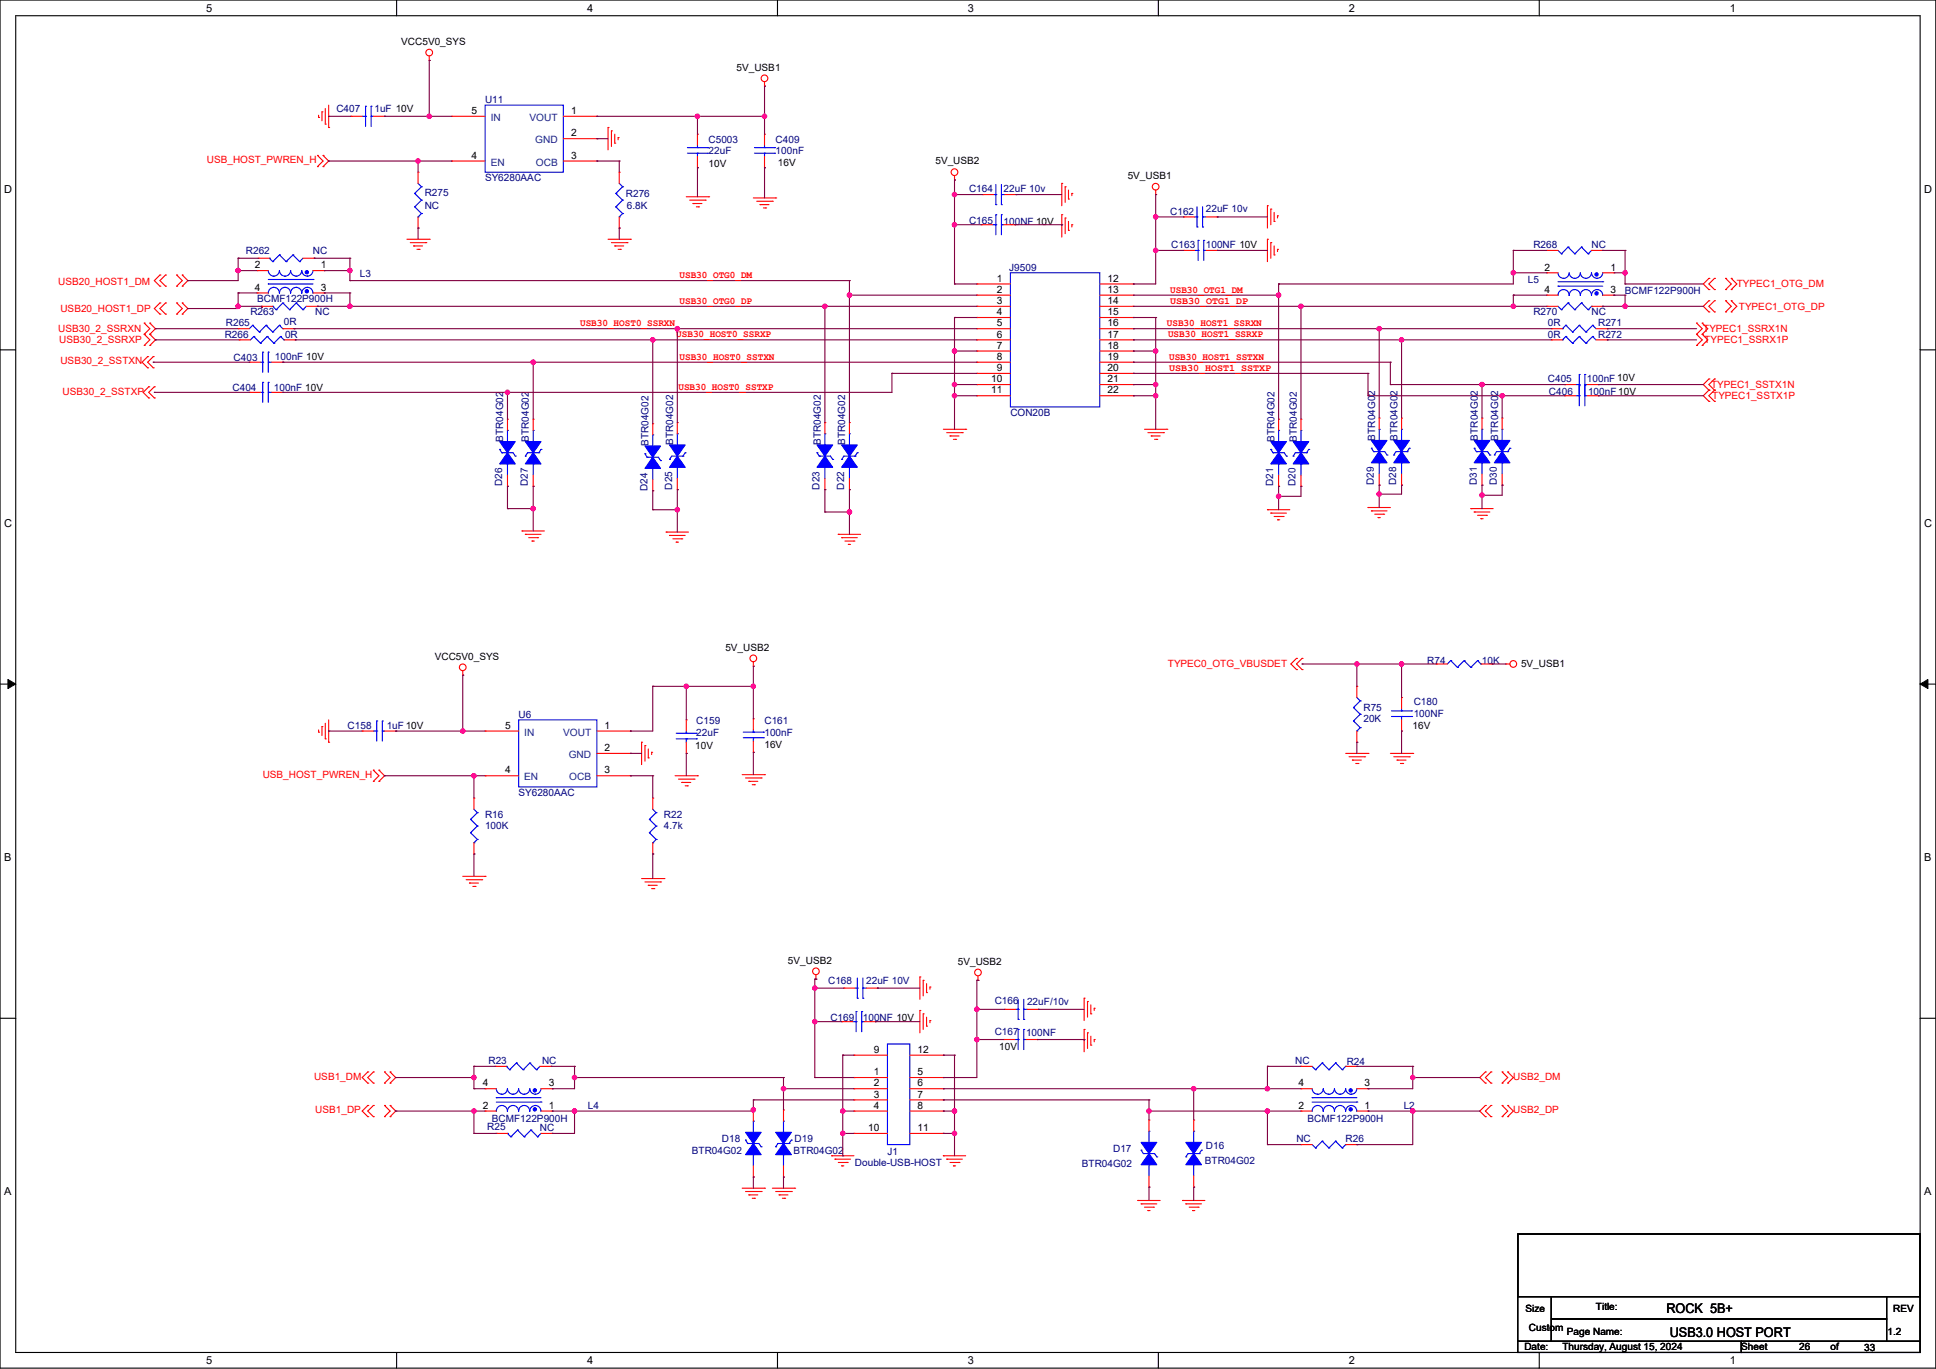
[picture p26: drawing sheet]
<svg xmlns="http://www.w3.org/2000/svg" width="594mm" height="420mm" viewBox="0 0 594 420" stroke-linecap="round" stroke-linejoin="round" font-family="sans-serif">
<defs><g id="words">
<g font-size="4.1">
<text x="511.3" y="402.8">ROCK 5B+</text>
<text x="512.3" y="410">USB3.0 HOST PORT</text>
</g>
<g font-size="3.4">
<text x="63.2" y="3.6">5</text>
<text x="180.1" y="3.6">4</text>
<text x="297" y="3.6">3</text>
<text x="413.8" y="3.6">2</text>
<text x="530.7" y="3.6">1</text>
<text x="1.2" y="59.1">D</text>
<text x="590.4" y="59.1">D</text>
<text x="1.2" y="161.6">C</text>
<text x="590.4" y="161.6">C</text>
<text x="1.2" y="264.2">B</text>
<text x="590.4" y="264.2">B</text>
<text x="1.2" y="366.7">A</text>
<text x="590.4" y="366.7">A</text>
<text x="63.2" y="418.5">5</text>
<text x="180.1" y="418.5">4</text>
<text x="297" y="418.5">3</text>
<text x="413.8" y="418.5">2</text>
<text x="530.7" y="418.5">1</text>
</g>
<g font-size="3.1">
<text x="123.1" y="13.8">VCC5V0_SYS</text>
<text x="226" y="21.6">5V_USB1</text>
<text x="144.7" y="35">5</text>
<text x="175.2" y="35">1</text>
<text x="175.2" y="41.8">2</text>
<text x="144.7" y="48.7">4</text>
<text x="175.2" y="48.7">3</text>
<text x="217.4" y="51.1">10V</text>
<text x="238.7" y="50.8">16V</text>
<text x="287" y="50.4">5V_USB2</text>
<text x="346" y="54.9">5V_USB1</text>
<text x="78.2" y="82.3">2</text>
<text x="98.4" y="82.3">1</text>
<text x="473.9" y="83">2</text>
<text x="494.1" y="83">1</text>
<text x="78.2" y="89.2">4</text>
<text x="98.4" y="89.2">3</text>
<text x="305.9" y="86.4">1</text>
<text x="305.9" y="89.9">2</text>
<text x="339.8" y="86.4">12</text>
<text x="339.8" y="89.9">13</text>
<text x="473.9" y="89.9">4</text>
<text x="494.1" y="89.9">3</text>
<text x="305.9" y="93.3">3</text>
<text x="339.8" y="93.3">14</text>
<text x="305.9" y="96.7">4</text>
<text x="305.9" y="100.1">5</text>
<text x="339.8" y="96.7">15</text>
<text x="339.8" y="100.1">16</text>
<text x="305.9" y="103.6">6</text>
<text x="305.9" y="107">7</text>
<text x="339.8" y="103.6">17</text>
<text x="339.8" y="107">18</text>
<text x="305.9" y="110.4">8</text>
<text x="305.9" y="113.9">9</text>
<text x="339.8" y="110.4">19</text>
<text x="339.8" y="113.9">20</text>
<text x="304.1" y="117.3">10</text>
<text x="339.8" y="117.3">21</text>
<text x="304.1" y="120.7">11</text>
<text x="339.8" y="120.7">22</text>
<text x="133.4" y="202.4">VCC5V0_SYS</text>
<text x="222.6" y="199.6">5V_USB2</text>
<text x="466.7" y="204.7">5V_USB1</text>
<text x="155" y="223.6">5</text>
<text x="185.5" y="223.6">1</text>
<text x="433.4" y="223.6">16V</text>
<text x="185.5" y="230.4">2</text>
<text x="213.3" y="229.8">10V</text>
<text x="234.6" y="229.4">16V</text>
<text x="155" y="237.3">4</text>
<text x="185.5" y="237.3">3</text>
<text x="241.8" y="295.6">5V_USB2</text>
<text x="293.9" y="296">5V_USB2</text>
<text x="268.1" y="323">9</text>
<text x="281.5" y="323">12</text>
<text x="306.6" y="322">10V</text>
<text x="268.1" y="329.9">1</text>
<text x="281.5" y="329.9">5</text>
<text x="148.1" y="333.3">4</text>
<text x="168.4" y="333.3">3</text>
<text x="268.1" y="333.3">2</text>
<text x="281.5" y="333.3">6</text>
<text x="398.4" y="333.3">4</text>
<text x="418.7" y="333.3">3</text>
<text x="148.1" y="340.2">2</text>
<text x="168.4" y="340.2">1</text>
<text x="268.1" y="336.7">3</text>
<text x="268.1" y="340.2">4</text>
<text x="281.5" y="336.7">7</text>
<text x="281.5" y="340.2">8</text>
<text x="398.4" y="340.2">2</text>
<text x="418.7" y="340.2">1</text>
<text x="266.4" y="347">10</text>
<text x="281.5" y="347">11</text>
<text x="489.7" y="401.9">Title:</text>
<text x="468.1" y="402.6">Size</text>
<text x="580.9" y="402.6">REV</text>
<text x="469.1" y="408.4">Custom</text>
<text x="480.8" y="409.4">Page Name:</text>
<text x="579.2" y="409.4">1.2</text>
<text x="467.7" y="414.3">Date:</text>
<text x="479.4" y="414.3">Thursday, August 15, 2024</text>
<text x="534.2" y="414.3">Sheet</text>
<text x="552.1" y="414.3">26</text>
<text x="561.7" y="414.3">of</text>
<text x="572" y="414.6">33</text>
</g>
<g font-size="3.1" fill="#000080">
<text x="103.2" y="34.3">C407</text>
<text x="114.9" y="34.3">1uF 10V</text>
<text x="148.8" y="31.6">U11</text>
<text x="217.4" y="43.9">C5003</text>
<text x="217.4" y="47.4">22uF</text>
<text x="238" y="43.9">C409</text>
<text x="238" y="47.4">100nF</text>
<text x="148.8" y="55.6">SY6280AAC</text>
<text x="297.3" y="59">C164</text>
<text x="307.9" y="59">22uF 10v</text>
<text x="130.3" y="60.1">R275</text>
<text x="130.3" y="64.2">NC</text>
<text x="192" y="60.4">R276</text>
<text x="192.4" y="64.2">6.8K</text>
<text x="359" y="65.9">C162</text>
<text x="370" y="65.2">22uF 10v</text>
<text x="297.3" y="68.6">C165</text>
<text x="307.9" y="69">100NF 10V</text>
<text x="75.5" y="77.9">R262</text>
<text x="96" y="77.9">NC</text>
<text x="359.4" y="76.2">C163</text>
<text x="370" y="76.2">100NF 10V</text>
<text x="470.5" y="76.2">R268</text>
<text x="488.3" y="76.2">NC</text>
<text x="309.7" y="83">J9509</text>
<text x="110.4" y="85.1">L3</text>
<text x="468.8" y="86.8">L5</text>
<text x="78.9" y="92.6">BCMF122P900H</text>
<text x="498.6" y="90.2">BCMF122P900H</text>
<text x="69.3" y="100.2">R265</text>
<text x="76.8" y="96.7">R263</text>
<text x="87.1" y="99.8">0R</text>
<text x="96.7" y="96.7">NC</text>
<text x="470.5" y="96.7">R270</text>
<text x="474.9" y="100.2">0R</text>
<text x="488.3" y="96.7">NC</text>
<text x="490.3" y="100.2">R271</text>
<text x="68.9" y="103.6">R266</text>
<text x="87.5" y="103.6">0R</text>
<text x="474.9" y="103.6">0R</text>
<text x="490.3" y="103.6">R272</text>
<text x="71.7" y="110.8">C403</text>
<text x="84.4" y="110.4">100nF 10V</text>
<text x="474.9" y="117.3">C405</text>
<text x="486.9" y="117.3">100nF 10V</text>
<text x="71.3" y="120.1">C404</text>
<text x="84" y="120.1">100nF 10V</text>
<text x="475.3" y="121.1">C406</text>
<text x="487.3" y="121.1">100nF 10V</text>
<text x="310" y="127.6">CON20B</text>
<text x="154.4" y="135.5" transform="rotate(-90 154.4 135.5)">BTR04G02</text>
<text x="162.3" y="135.5" transform="rotate(-90 162.3 135.5)">BTR04G02</text>
<text x="199" y="136.9" transform="rotate(-90 199 136.9)">BTR04G02</text>
<text x="206.5" y="136.5" transform="rotate(-90 206.5 136.5)">BTR04G02</text>
<text x="251.8" y="136.5" transform="rotate(-90 251.8 136.5)">BTR04G02</text>
<text x="259.4" y="136.5" transform="rotate(-90 259.4 136.5)">BTR04G02</text>
<text x="391" y="135.5" transform="rotate(-90 391 135.5)">BTR04G02</text>
<text x="397.9" y="135.5" transform="rotate(-90 397.9 135.5)">BTR04G02</text>
<text x="421.9" y="135.1" transform="rotate(-90 421.9 135.1)">BTR04G02</text>
<text x="428.8" y="135.1" transform="rotate(-90 428.8 135.1)">BTR04G02</text>
<text x="453.4" y="135.1" transform="rotate(-90 453.4 135.1)">BTR04G02</text>
<text x="459.6" y="135.1" transform="rotate(-90 459.6 135.1)">BTR04G02</text>
<text x="154.1" y="149.2" transform="rotate(-90 154.1 149.2)">D26</text>
<text x="162" y="149.2" transform="rotate(-90 162 149.2)">D27</text>
<text x="390.7" y="149.2" transform="rotate(-90 390.7 149.2)">D21</text>
<text x="397.5" y="149.2" transform="rotate(-90 397.5 149.2)">D20</text>
<text x="421.5" y="148.9" transform="rotate(-90 421.5 148.9)">D29</text>
<text x="428.4" y="148.9" transform="rotate(-90 428.4 148.9)">D28</text>
<text x="453.1" y="148.9" transform="rotate(-90 453.1 148.9)">D31</text>
<text x="459.3" y="148.9" transform="rotate(-90 459.3 148.9)">D30</text>
<text x="198.6" y="150.6" transform="rotate(-90 198.6 150.6)">D24</text>
<text x="206.2" y="150.2" transform="rotate(-90 206.2 150.2)">D25</text>
<text x="251.5" y="150.2" transform="rotate(-90 251.5 150.2)">D23</text>
<text x="259" y="150.2" transform="rotate(-90 259 150.2)">D22</text>
<text x="437.9" y="203.7">R74</text>
<text x="454.7" y="203.7">10K</text>
<text x="159.1" y="220.2">U6</text>
<text x="418.3" y="218.1">R75</text>
<text x="418.3" y="221.6">20K</text>
<text x="433.8" y="216.4">C180</text>
<text x="433.8" y="219.8">100NF</text>
<text x="106.7" y="223.6">C158</text>
<text x="118.7" y="223.6">1uF 10V</text>
<text x="213.6" y="222.2">C159</text>
<text x="213.6" y="225.7">22uF</text>
<text x="234.6" y="222.2">C161</text>
<text x="234.6" y="225.7">100nF</text>
<text x="159.1" y="244.2">SY6280AAC</text>
<text x="148.8" y="251">R16</text>
<text x="203.7" y="251">R22</text>
<text x="148.8" y="254.5">100K</text>
<text x="203.7" y="254.5">4.7k</text>
<text x="254.1" y="301.8">C168</text>
<text x="265.8" y="301.8">22uF 10V</text>
<text x="305.2" y="308">C166</text>
<text x="315.1" y="308.3">22uF/10v</text>
<text x="254.8" y="313.1">C169</text>
<text x="264.7" y="313.1">100NF 10V</text>
<text x="305.2" y="317.6">C167</text>
<text x="314.8" y="317.9">100NF</text>
<text x="149.9" y="326.5">R23</text>
<text x="166.3" y="326.5">NC</text>
<text x="397.4" y="326.5">NC</text>
<text x="413.2" y="326.8">R24</text>
<text x="180.4" y="340.2">L4</text>
<text x="430.7" y="340.2">L2</text>
<text x="149.5" y="346.7">R25</text>
<text x="150.9" y="344.3">BCMF122P900H</text>
<text x="165.6" y="347">NC</text>
<text x="401.2" y="344.3">BCMF122P900H</text>
<text x="212.3" y="353.9">BTR04G02</text>
<text x="221.5" y="350.5">D18</text>
<text x="243.5" y="353.9">BTR04G02</text>
<text x="243.8" y="350.5">D19</text>
<text x="341.5" y="353.6">D17</text>
<text x="370" y="352.5">D16</text>
<text x="397.8" y="350.5">NC</text>
<text x="412.9" y="350.5">R26</text>
<text x="262.3" y="357.7">Double-USB-HOST</text>
<text x="272.3" y="354.2">J1</text>
<text x="331.9" y="358">BTR04G02</text>
<text x="369.7" y="357">BTR04G02</text>
</g>
<g font-size="3.1" fill="#004080">
<text x="150.6" y="37.1">IN</text>
<text x="162.5" y="37.1">VOUT</text>
<text x="164.2" y="43.9">GND</text>
<text x="150.6" y="50.8">EN</text>
<text x="164.4" y="50.8">OCB</text>
<text x="160.8" y="225.7">IN</text>
<text x="172.8" y="225.7">VOUT</text>
<text x="174.5" y="232.5">GND</text>
<text x="160.8" y="239.4">EN</text>
<text x="174.7" y="239.4">OCB</text>
</g>
<g font-size="3.1" fill="#f00">
<text x="63.5" y="50.1">USB_HOST_PWREN_H</text>
<text x="17.9" y="87.5">USB20_HOST1_DM</text>
<text x="208.5" y="85.3">USB30_OTG0_DM</text>
<text x="359" y="89.8">USB30_OTG1_DM</text>
<text x="532.9" y="88.2">TYPEC1_OTG_DM</text>
<text x="18.5" y="95.7">USB20_HOST1_DP</text>
<text x="208.5" y="93.2">USB30_OTG0_DP</text>
<text x="359" y="93.2">USB30_OTG1_DP</text>
<text x="533.5" y="95">TYPEC1_OTG_DP</text>
<text x="17.9" y="101.9">USB30_2_SSRXN</text>
<text x="178" y="100.1">USB30_HOST0_SSRXN</text>
<text x="358" y="100.1">USB30_HOST1_SSRXN</text>
<text x="522.6" y="101.9">TYPEC1_SSRX1N</text>
<text x="18.2" y="105.3">USB30_2_SSRXP</text>
<text x="207.5" y="103.5">USB30_HOST0_SSRXP</text>
<text x="358.4" y="103.5">USB30_HOST1_SSRXP</text>
<text x="522.9" y="105.3">TYPEC1_SSRX1P</text>
<text x="18.5" y="111.8">USB30_2_SSTXN</text>
<text x="208.5" y="110.3">USB30_HOST0_SSTXN</text>
<text x="358.7" y="113.8">USB30_HOST1_SSTXP</text>
<text x="358.7" y="110.3">USB30_HOST1_SSTXN</text>
<text x="208.2" y="119.6">USB30_HOST0_SSTXP</text>
<text x="525" y="119">TYPEC1_SSTX1N</text>
<text x="19.2" y="121.1">USB30_2_SSTXP</text>
<text x="525.3" y="122.5">TYPEC1_SSTX1P</text>
<text x="358.3" y="204.7">TYPEC0_OTG_VBUSDET</text>
<text x="80.6" y="238.7">USB_HOST_PWREN_H</text>
<text x="96.4" y="331.3">USB1_DM</text>
<text x="464.3" y="331.3">USB2_DM</text>
<text x="96.7" y="341.6">USB1_DP</text>
<text x="464.3" y="341.6">USB2_DP</text>
</g>
</g></defs>
<path d="M0 0h593.9v419.7h-593.9zM4.8 4.8h584.3v410.1h-584.3z" fill="none" stroke="#000" stroke-width=".34"/>
<g fill="#fff">
<path d="M63.2 .5h1.9v3.8h-1.9z"/>
<path d="M63.2 415.5h1.9v3.7h-1.9z"/>
</g>
<path d="M121.7 0v4.8M121.7 414.9v4.8" fill="none" stroke="#000" stroke-width=".34"/>
<g fill="#fff">
<path d="M180.1 .5h1.9v3.8h-1.9z"/>
<path d="M180.1 415.5h1.9v3.7h-1.9z"/>
</g>
<path d="M238.5 0v4.8M238.5 414.9v4.8" fill="none" stroke="#000" stroke-width=".34"/>
<g fill="#fff">
<path d="M297 .5h1.9v3.8h-1.9z"/>
<path d="M297 415.5h1.9v3.7h-1.9z"/>
</g>
<path d="M355.4 0v4.8M355.4 414.9v4.8" fill="none" stroke="#000" stroke-width=".34"/>
<g fill="#fff">
<path d="M413.8 .5h1.9v3.8h-1.9z"/>
<path d="M413.8 415.5h1.9v3.7h-1.9z"/>
</g>
<path d="M472.3 0v4.8M472.3 414.9v4.8" fill="none" stroke="#000" stroke-width=".34"/>
<g fill="#fff">
<path d="M530.7 .5h1.9v3.8h-1.9z"/>
<path d="M530.7 415.5h1.9v3.7h-1.9z"/>
<path d="M1.2 56.1h2.5v3.7h-2.5z"/>
<path d="M590.3 56.1h2.5v3.7h-2.5z"/>
<path d="M1.2 158.6h2.5v3.7h-2.5z"/>
<path d="M590.3 158.6h2.5v3.7h-2.5z"/>
</g>
<path d="M0 107.3h4.8M589.1 107.3h4.8" fill="none" stroke="#000" stroke-width=".34"/>
<g fill="#fff">
<path d="M1.2 261.1h2.3v3.8h-2.3z"/>
<path d="M590.3 261.1h2.3v3.8h-2.3z"/>
</g>
<path d="M0 209.9h4.8M589.1 209.9h4.8" fill="none" stroke="#000" stroke-width=".34"/>
<path d="M2.4 208.5l2.4 1.4-2.4 1.3zM589.1 209.9l2.4-1.4v2.7z" fill="#000" stroke="#000" stroke-width=".31"/>
<g fill="#fff">
<path d="M1.2 363.6h2.3v3.8h-2.3z"/>
<path d="M590.3 363.6h2.3v3.8h-2.3z"/>
</g>
<path d="M0 312.4h4.8M589.1 312.4h4.8" fill="none" stroke="#000" stroke-width=".34"/>
<path d="M388.9 156.4h6.8" fill="none" stroke="#f00" stroke-width=".34"/>
<circle cx="388.9" cy="156.4" r=".17" fill="#f00"/>
<path d="M389.9 157.4h4.8" fill="none" stroke="#f00" stroke-width=".34"/>
<circle cx="389.9" cy="157.4" r=".17" fill="#f00"/>
<path d="M390.9 158.5h2.8" fill="none" stroke="#f00" stroke-width=".34"/>
<circle cx="393.7" cy="158.5" r=".17" fill="#f00"/>
<path d="M392 159.5h.6" fill="none" stroke="#f00" stroke-width=".34"/>
<circle cx="392" cy="159.5" r=".17" fill="#f00"/>
<path d="M231.1 60.7h6.9" fill="none" stroke="#f00" stroke-width=".34"/>
<circle cx="238" cy="60.7" r=".17" fill="#f00"/>
<path d="M232.2 61.7h4.8" fill="none" stroke="#f00" stroke-width=".34"/>
<circle cx="237" cy="61.7" r=".17" fill="#f00"/>
<path d="M233.2 62.8h2.7" fill="none" stroke="#f00" stroke-width=".34"/>
<circle cx="233.2" cy="62.8" r=".17" fill="#f00"/>
<path d="M234.2 63.8h.7" fill="none" stroke="#f00" stroke-width=".34"/>
<circle cx="234.9" cy="63.8" r=".17" fill="#f00"/>
<path d="M131.7 17.2v1.3" fill="none" stroke="#f00" stroke-width=".34"/>
<circle cx="131.7" cy="18.5" r=".17" fill="#f00"/>
<g fill="none" stroke="#f00" stroke-width=".34">
<path d="M100.8 32.3v6.8"/>
<circle cx="131.7" cy="16.1" r="1.02"/>
</g>
<circle cx="100.8" cy="39.1" r=".17" fill="#f00"/>
<path d="M99.8 33.3v4.8" fill="none" stroke="#f00" stroke-width=".34"/>
<circle cx="99.8" cy="38.1" r=".17" fill="#f00"/>
<path d="M98.8 34.3v2.8" fill="none" stroke="#f00" stroke-width=".34"/>
<circle cx="98.8" cy="34.3" r=".17" fill="#f00"/>
<path d="M97.7 35.3v.7" fill="none" stroke="#f00" stroke-width=".34"/>
<circle cx="97.7" cy="36" r=".17" fill="#f00"/>
<path d="M186.6 73.4h6.8" fill="none" stroke="#f00" stroke-width=".34"/>
<circle cx="193.4" cy="73.4" r=".17" fill="#f00"/>
<path d="M187.6 74.4h4.8" fill="none" stroke="#f00" stroke-width=".34"/>
<circle cx="192.4" cy="74.4" r=".17" fill="#f00"/>
<path d="M188.6 75.5h2.8" fill="none" stroke="#f00" stroke-width=".34"/>
<circle cx="188.6" cy="75.5" r=".17" fill="#f00"/>
<path d="M189.7 76.5h.6" fill="none" stroke="#f00" stroke-width=".34"/>
<circle cx="190.3" cy="76.5" r=".17" fill="#f00"/>
<path d="M186.6 39.1v6.9" fill="none" stroke="#f00" stroke-width=".34"/>
<circle cx="186.6" cy="39.1" r=".17" fill="#f00"/>
<path d="M187.6 40.2v4.7" fill="none" stroke="#f00" stroke-width=".34"/>
<circle cx="187.6" cy="40.2" r=".17" fill="#f00"/>
<path d="M188.6 41.2v2.7" fill="none" stroke="#f00" stroke-width=".34"/>
<circle cx="188.6" cy="43.9" r=".17" fill="#f00"/>
<path d="M189.7 42.2v.7" fill="none" stroke="#f00" stroke-width=".34"/>
<circle cx="189.7" cy="42.2" r=".17" fill="#f00"/>
<path d="M124.8 73.4h6.9" fill="none" stroke="#f00" stroke-width=".34"/>
<circle cx="131.7" cy="73.4" r=".17" fill="#f00"/>
<path d="M125.9 74.4h4.8" fill="none" stroke="#f00" stroke-width=".34"/>
<circle cx="130.7" cy="74.4" r=".17" fill="#f00"/>
<path d="M126.9 75.5h2.7" fill="none" stroke="#f00" stroke-width=".34"/>
<circle cx="126.9" cy="75.5" r=".17" fill="#f00"/>
<path d="M127.9 76.5h.7" fill="none" stroke="#f00" stroke-width=".34"/>
<circle cx="128.6" cy="76.5" r=".17" fill="#f00"/>
<path d="M210.6 60.4h6.8" fill="none" stroke="#f00" stroke-width=".34"/>
<circle cx="217.4" cy="60.4" r=".17" fill="#f00"/>
<path d="M211.6 61.4h4.8" fill="none" stroke="#f00" stroke-width=".34"/>
<circle cx="216.4" cy="61.4" r=".17" fill="#f00"/>
<path d="M212.6 62.4h2.8" fill="none" stroke="#f00" stroke-width=".34"/>
<circle cx="212.6" cy="62.4" r=".17" fill="#f00"/>
<path d="M213.7 63.5h.6" fill="none" stroke="#f00" stroke-width=".34"/>
<circle cx="214.3" cy="63.5" r=".17" fill="#f00"/>
<path d="M289.4 131.7h6.9" fill="none" stroke="#f00" stroke-width=".34"/>
<circle cx="296.3" cy="131.7" r=".17" fill="#f00"/>
<path d="M290.5 132.7h4.8" fill="none" stroke="#f00" stroke-width=".34"/>
<circle cx="295.3" cy="132.7" r=".17" fill="#f00"/>
<path d="M291.5 133.8h2.7" fill="none" stroke="#f00" stroke-width=".34"/>
<circle cx="291.5" cy="133.8" r=".17" fill="#f00"/>
<path d="M292.5 134.8h.7" fill="none" stroke="#f00" stroke-width=".34"/>
<circle cx="293.2" cy="134.8" r=".17" fill="#f00"/>
<path d="M257.2 163.9h6.9" fill="none" stroke="#f00" stroke-width=".34"/>
<circle cx="257.2" cy="163.9" r=".17" fill="#f00"/>
<path d="M258.2 165h4.8" fill="none" stroke="#f00" stroke-width=".34"/>
<circle cx="258.2" cy="165" r=".17" fill="#f00"/>
<path d="M259.2 166h2.8" fill="none" stroke="#f00" stroke-width=".34"/>
<circle cx="262" cy="166" r=".17" fill="#f00"/>
<path d="M260.3 167h.7" fill="none" stroke="#f00" stroke-width=".34"/>
<circle cx="260.3" cy="167" r=".17" fill="#f00"/>
<path d="M351.2 131.7h6.8" fill="none" stroke="#f00" stroke-width=".34"/>
<circle cx="358" cy="131.7" r=".17" fill="#f00"/>
<path d="M352.2 132.7h4.8" fill="none" stroke="#f00" stroke-width=".34"/>
<circle cx="357" cy="132.7" r=".17" fill="#f00"/>
<path d="M353.2 133.8h2.8" fill="none" stroke="#f00" stroke-width=".34"/>
<circle cx="353.2" cy="133.8" r=".17" fill="#f00"/>
<path d="M354.2 134.8h.7" fill="none" stroke="#f00" stroke-width=".34"/>
<circle cx="354.9" cy="134.8" r=".17" fill="#f00"/>
<path d="M227.7 237.7h6.9" fill="none" stroke="#f00" stroke-width=".34"/>
<circle cx="234.6" cy="237.7" r=".17" fill="#f00"/>
<path d="M228.7 238.7h4.8" fill="none" stroke="#f00" stroke-width=".34"/>
<circle cx="233.5" cy="238.7" r=".17" fill="#f00"/>
<path d="M229.8 239.7h2.7" fill="none" stroke="#f00" stroke-width=".34"/>
<circle cx="229.8" cy="239.7" r=".17" fill="#f00"/>
<path d="M230.8 240.7h.7" fill="none" stroke="#f00" stroke-width=".34"/>
<circle cx="231.5" cy="240.7" r=".17" fill="#f00"/>
<path d="M196.8 269.5h6.9" fill="none" stroke="#f00" stroke-width=".34"/>
<circle cx="203.7" cy="269.5" r=".17" fill="#f00"/>
<path d="M197.9 270.6h4.8" fill="none" stroke="#f00" stroke-width=".34"/>
<circle cx="202.7" cy="270.6" r=".17" fill="#f00"/>
<path d="M198.9 271.6h2.8" fill="none" stroke="#f00" stroke-width=".34"/>
<circle cx="198.9" cy="271.6" r=".17" fill="#f00"/>
<path d="M199.9 272.6h.7" fill="none" stroke="#f00" stroke-width=".34"/>
<circle cx="200.6" cy="272.6" r=".17" fill="#f00"/>
<path d="M196.8 227.7v6.9" fill="none" stroke="#f00" stroke-width=".34"/>
<circle cx="196.8" cy="227.7" r=".17" fill="#f00"/>
<path d="M197.9 228.7v4.8" fill="none" stroke="#f00" stroke-width=".34"/>
<circle cx="197.9" cy="228.7" r=".17" fill="#f00"/>
<path d="M198.9 229.8v2.7" fill="none" stroke="#f00" stroke-width=".34"/>
<circle cx="198.9" cy="232.5" r=".17" fill="#f00"/>
<path d="M199.9 230.8v.7" fill="none" stroke="#f00" stroke-width=".34"/>
<circle cx="199.9" cy="230.8" r=".17" fill="#f00"/>
<path d="M142 205.8v1.3" fill="none" stroke="#f00" stroke-width=".34"/>
<circle cx="142" cy="207.1" r=".17" fill="#f00"/>
<g fill="none" stroke="#f00" stroke-width=".34">
<path d="M207.1 238h6.9"/>
<circle cx="142" cy="204.7" r="1.02"/>
</g>
<circle cx="214" cy="238" r=".17" fill="#f00"/>
<path d="M208.2 239h4.8" fill="none" stroke="#f00" stroke-width=".34"/>
<circle cx="213" cy="239" r=".17" fill="#f00"/>
<path d="M209.2 240.1h2.7" fill="none" stroke="#f00" stroke-width=".34"/>
<circle cx="209.2" cy="240.1" r=".17" fill="#f00"/>
<path d="M210.2 241.1h.7" fill="none" stroke="#f00" stroke-width=".34"/>
<circle cx="210.9" cy="241.1" r=".17" fill="#f00"/>
<path d="M100.8 220.9v6.8" fill="none" stroke="#f00" stroke-width=".34"/>
<circle cx="100.8" cy="227.7" r=".17" fill="#f00"/>
<path d="M99.8 221.9v4.8" fill="none" stroke="#f00" stroke-width=".34"/>
<circle cx="99.8" cy="226.7" r=".17" fill="#f00"/>
<path d="M98.8 222.9v2.8" fill="none" stroke="#f00" stroke-width=".34"/>
<circle cx="98.8" cy="222.9" r=".17" fill="#f00"/>
<path d="M97.7 223.9v.7" fill="none" stroke="#f00" stroke-width=".34"/>
<circle cx="97.7" cy="224.6" r=".17" fill="#f00"/>
<path d="M349.1 368.3h6.9" fill="none" stroke="#f00" stroke-width=".34"/>
<circle cx="349.1" cy="368.3" r=".17" fill="#f00"/>
<path d="M350.1 369.3h4.8" fill="none" stroke="#f00" stroke-width=".34"/>
<circle cx="350.1" cy="369.3" r=".17" fill="#f00"/>
<path d="M351.2 370.4h2.7" fill="none" stroke="#f00" stroke-width=".34"/>
<circle cx="353.9" cy="370.4" r=".17" fill="#f00"/>
<path d="M352.2 371.4h.7" fill="none" stroke="#f00" stroke-width=".34"/>
<circle cx="352.2" cy="371.4" r=".17" fill="#f00"/>
<path d="M362.8 368.3h6.9" fill="none" stroke="#f00" stroke-width=".34"/>
<circle cx="362.8" cy="368.3" r=".17" fill="#f00"/>
<path d="M363.8 369.3h4.8" fill="none" stroke="#f00" stroke-width=".34"/>
<circle cx="363.8" cy="369.3" r=".17" fill="#f00"/>
<path d="M364.9 370.4h2.7" fill="none" stroke="#f00" stroke-width=".34"/>
<circle cx="367.6" cy="370.4" r=".17" fill="#f00"/>
<path d="M365.9 371.4h.7" fill="none" stroke="#f00" stroke-width=".34"/>
<circle cx="365.9" cy="371.4" r=".17" fill="#f00"/>
<path d="M142 268.9h6.8" fill="none" stroke="#f00" stroke-width=".34"/>
<circle cx="148.8" cy="268.9" r=".17" fill="#f00"/>
<path d="M143 269.9h4.8" fill="none" stroke="#f00" stroke-width=".34"/>
<circle cx="147.8" cy="269.9" r=".17" fill="#f00"/>
<path d="M144 270.9h2.8" fill="none" stroke="#f00" stroke-width=".34"/>
<circle cx="144" cy="270.9" r=".17" fill="#f00"/>
<path d="M145.1 271.9h.7" fill="none" stroke="#f00" stroke-width=".34"/>
<circle cx="145.8" cy="271.9" r=".17" fill="#f00"/>
<path d="M255.1 354.6h6.9" fill="none" stroke="#f00" stroke-width=".34"/>
<circle cx="255.1" cy="354.6" r=".17" fill="#f00"/>
<path d="M256.2 355.6h4.8" fill="none" stroke="#f00" stroke-width=".34"/>
<circle cx="256.2" cy="355.6" r=".17" fill="#f00"/>
<path d="M257.2 356.6h2.7" fill="none" stroke="#f00" stroke-width=".34"/>
<circle cx="259.9" cy="356.6" r=".17" fill="#f00"/>
<path d="M258.2 357.7h.7" fill="none" stroke="#f00" stroke-width=".34"/>
<circle cx="258.2" cy="357.7" r=".17" fill="#f00"/>
<path d="M289.4 354.6h6.9" fill="none" stroke="#f00" stroke-width=".34"/>
<circle cx="289.4" cy="354.6" r=".17" fill="#f00"/>
<path d="M290.5 355.6h4.8" fill="none" stroke="#f00" stroke-width=".34"/>
<circle cx="290.5" cy="355.6" r=".17" fill="#f00"/>
<path d="M291.5 356.6h2.7" fill="none" stroke="#f00" stroke-width=".34"/>
<circle cx="294.2" cy="356.6" r=".17" fill="#f00"/>
<path d="M292.5 357.7h.7" fill="none" stroke="#f00" stroke-width=".34"/>
<circle cx="292.5" cy="357.7" r=".17" fill="#f00"/>
<path d="M227.7 364.5h6.9" fill="none" stroke="#f00" stroke-width=".34"/>
<circle cx="234.6" cy="364.5" r=".17" fill="#f00"/>
<path d="M228.7 365.5h4.8" fill="none" stroke="#f00" stroke-width=".34"/>
<circle cx="233.5" cy="365.5" r=".17" fill="#f00"/>
<path d="M229.8 366.6h2.7" fill="none" stroke="#f00" stroke-width=".34"/>
<circle cx="229.8" cy="366.6" r=".17" fill="#f00"/>
<path d="M230.8 367.6h.7" fill="none" stroke="#f00" stroke-width=".34"/>
<circle cx="231.5" cy="367.6" r=".17" fill="#f00"/>
<path d="M237 364.5h6.8" fill="none" stroke="#f00" stroke-width=".34"/>
<circle cx="243.8" cy="364.5" r=".17" fill="#f00"/>
<path d="M238 365.5h4.8" fill="none" stroke="#f00" stroke-width=".34"/>
<circle cx="242.8" cy="365.5" r=".17" fill="#f00"/>
<path d="M239 366.6h2.8" fill="none" stroke="#f00" stroke-width=".34"/>
<circle cx="239" cy="366.6" r=".17" fill="#f00"/>
<path d="M240.1 367.6h.6" fill="none" stroke="#f00" stroke-width=".34"/>
<circle cx="240.7" cy="367.6" r=".17" fill="#f00"/>
<path d="M234.6 25.1v1.3" fill="none" stroke="#f00" stroke-width=".34"/>
<circle cx="234.6" cy="26.4" r=".17" fill="#f00"/>
<g fill="none" stroke="#f00" stroke-width=".34">
<path d="M354.6 58.3v1.4"/>
<circle cx="234.6" cy="24" r="1.02"/>
</g>
<circle cx="354.6" cy="59.7" r=".17" fill="#f00"/>
<g fill="none" stroke="#f00" stroke-width=".34">
<path d="M250.3 299v1.4"/>
<circle cx="354.6" cy="57.3" r="1.02"/>
</g>
<circle cx="250.3" cy="300.4" r=".17" fill="#f00"/>
<g fill="none" stroke="#f00" stroke-width=".34">
<path d="M231.1 203v1.4"/>
<circle cx="250.3" cy="298" r="1.02"/>
</g>
<circle cx="231.1" cy="204.4" r=".17" fill="#f00"/>
<g fill="none" stroke="#f00" stroke-width=".34">
<path d="M300.1 299.4v1.4"/>
<circle cx="231.1" cy="202" r="1.03"/>
</g>
<circle cx="300.1" cy="300.8" r=".17" fill="#f00"/>
<g fill="none" stroke="#f00" stroke-width=".34">
<path d="M292.9 53.9v1.3"/>
<circle cx="300.1" cy="298.3" r="1.02"/>
</g>
<circle cx="292.9" cy="55.2" r=".17" fill="#f00"/>
<g fill="none" stroke="#f00" stroke-width=".34">
<path d="M388.9 63.1v6.9"/>
<circle cx="292.9" cy="52.8" r="1.03"/>
</g>
<circle cx="388.9" cy="63.1" r=".17" fill="#f00"/>
<path d="M389.9 64.2v4.7" fill="none" stroke="#f00" stroke-width=".34"/>
<circle cx="389.9" cy="64.2" r=".17" fill="#f00"/>
<path d="M390.9 65.2v2.7" fill="none" stroke="#f00" stroke-width=".34"/>
<circle cx="390.9" cy="67.9" r=".17" fill="#f00"/>
<path d="M392 66.2v.7" fill="none" stroke="#f00" stroke-width=".34"/>
<circle cx="392" cy="66.2" r=".17" fill="#f00"/>
<path d="M388.9 73.4v6.9" fill="none" stroke="#f00" stroke-width=".34"/>
<circle cx="388.9" cy="73.4" r=".17" fill="#f00"/>
<path d="M389.9 74.4v4.8" fill="none" stroke="#f00" stroke-width=".34"/>
<circle cx="389.9" cy="74.4" r=".17" fill="#f00"/>
<path d="M390.9 75.5v2.7" fill="none" stroke="#f00" stroke-width=".34"/>
<circle cx="390.9" cy="78.2" r=".17" fill="#f00"/>
<path d="M392 76.5v.7" fill="none" stroke="#f00" stroke-width=".34"/>
<circle cx="392" cy="76.5" r=".17" fill="#f00"/>
<path d="M325.8 56.3v6.8" fill="none" stroke="#f00" stroke-width=".34"/>
<circle cx="325.8" cy="56.3" r=".17" fill="#f00"/>
<path d="M326.8 57.3v4.8" fill="none" stroke="#f00" stroke-width=".34"/>
<circle cx="326.8" cy="57.3" r=".17" fill="#f00"/>
<path d="M327.8 58.3v2.8" fill="none" stroke="#f00" stroke-width=".34"/>
<circle cx="327.8" cy="61.1" r=".17" fill="#f00"/>
<path d="M328.9 59.4v.6" fill="none" stroke="#f00" stroke-width=".34"/>
<circle cx="328.9" cy="59.4" r=".17" fill="#f00"/>
<path d="M325.8 65.9v6.8" fill="none" stroke="#f00" stroke-width=".34"/>
<circle cx="325.8" cy="65.9" r=".17" fill="#f00"/>
<path d="M326.8 66.9v4.8" fill="none" stroke="#f00" stroke-width=".34"/>
<circle cx="326.8" cy="66.9" r=".17" fill="#f00"/>
<path d="M327.8 67.9v2.8" fill="none" stroke="#f00" stroke-width=".34"/>
<circle cx="327.8" cy="70.7" r=".17" fill="#f00"/>
<path d="M328.9 68.9v.7" fill="none" stroke="#f00" stroke-width=".34"/>
<circle cx="328.9" cy="68.9" r=".17" fill="#f00"/>
<path d="M332.6 306.2v6.9" fill="none" stroke="#f00" stroke-width=".34"/>
<circle cx="332.6" cy="306.2" r=".17" fill="#f00"/>
<path d="M333.7 307.3v4.8" fill="none" stroke="#f00" stroke-width=".34"/>
<circle cx="333.7" cy="307.3" r=".17" fill="#f00"/>
<path d="M334.7 308.3v2.7" fill="none" stroke="#f00" stroke-width=".34"/>
<circle cx="334.7" cy="311" r=".17" fill="#f00"/>
<path d="M335.7 309.3v.7" fill="none" stroke="#f00" stroke-width=".34"/>
<circle cx="335.7" cy="309.3" r=".17" fill="#f00"/>
<path d="M332.6 315.8v6.9" fill="none" stroke="#f00" stroke-width=".34"/>
<circle cx="332.6" cy="315.8" r=".17" fill="#f00"/>
<path d="M333.7 316.9v4.8" fill="none" stroke="#f00" stroke-width=".34"/>
<circle cx="333.7" cy="316.9" r=".17" fill="#f00"/>
<path d="M334.7 317.9v2.7" fill="none" stroke="#f00" stroke-width=".34"/>
<circle cx="334.7" cy="320.6" r=".17" fill="#f00"/>
<path d="M335.7 318.9v.7" fill="none" stroke="#f00" stroke-width=".34"/>
<circle cx="335.7" cy="318.9" r=".17" fill="#f00"/>
<path d="M282.2 299.7v6.9" fill="none" stroke="#f00" stroke-width=".34"/>
<circle cx="282.2" cy="299.7" r=".17" fill="#f00"/>
<path d="M283.3 300.8v4.7" fill="none" stroke="#f00" stroke-width=".34"/>
<circle cx="283.3" cy="300.8" r=".17" fill="#f00"/>
<path d="M284.3 301.8v2.7" fill="none" stroke="#f00" stroke-width=".34"/>
<circle cx="284.3" cy="304.5" r=".17" fill="#f00"/>
<path d="M285.3 302.8v.7" fill="none" stroke="#f00" stroke-width=".34"/>
<circle cx="285.3" cy="302.8" r=".17" fill="#f00"/>
<path d="M282.2 310v6.9" fill="none" stroke="#f00" stroke-width=".34"/>
<circle cx="282.2" cy="310" r=".17" fill="#f00"/>
<path d="M283.3 311v4.8" fill="none" stroke="#f00" stroke-width=".34"/>
<circle cx="283.3" cy="311" r=".17" fill="#f00"/>
<path d="M284.3 312.1v2.7" fill="none" stroke="#f00" stroke-width=".34"/>
<circle cx="284.3" cy="314.8" r=".17" fill="#f00"/>
<path d="M285.3 313.1v.7" fill="none" stroke="#f00" stroke-width=".34"/>
<circle cx="285.3" cy="313.1" r=".17" fill="#f00"/>
<path d="M204.4 163.2h6.8" fill="none" stroke="#f00" stroke-width=".34"/>
<circle cx="204.4" cy="163.2" r=".17" fill="#f00"/>
<path d="M205.4 164.3h4.8" fill="none" stroke="#f00" stroke-width=".34"/>
<circle cx="205.4" cy="164.3" r=".17" fill="#f00"/>
<path d="M206.5 165.3h2.7" fill="none" stroke="#f00" stroke-width=".34"/>
<circle cx="209.2" cy="165.3" r=".17" fill="#f00"/>
<path d="M207.5 166.3h.7" fill="none" stroke="#f00" stroke-width=".34"/>
<circle cx="207.5" cy="166.3" r=".17" fill="#f00"/>
<path d="M160.2 162.9h6.8" fill="none" stroke="#f00" stroke-width=".34"/>
<circle cx="160.2" cy="162.9" r=".17" fill="#f00"/>
<path d="M161.2 163.9h4.8" fill="none" stroke="#f00" stroke-width=".34"/>
<circle cx="161.2" cy="163.9" r=".17" fill="#f00"/>
<path d="M162.2 165h2.8" fill="none" stroke="#f00" stroke-width=".34"/>
<circle cx="165" cy="165" r=".17" fill="#f00"/>
<path d="M163.2 166h.7" fill="none" stroke="#f00" stroke-width=".34"/>
<circle cx="163.2" cy="166" r=".17" fill="#f00"/>
<path d="M419.7 155.7h6.9" fill="none" stroke="#f00" stroke-width=".34"/>
<circle cx="419.7" cy="155.7" r=".17" fill="#f00"/>
<path d="M420.8 156.7h4.8" fill="none" stroke="#f00" stroke-width=".34"/>
<circle cx="420.8" cy="156.7" r=".17" fill="#f00"/>
<path d="M421.8 157.8h2.7" fill="none" stroke="#f00" stroke-width=".34"/>
<circle cx="424.5" cy="157.8" r=".17" fill="#f00"/>
<path d="M422.8 158.8h.7" fill="none" stroke="#f00" stroke-width=".34"/>
<circle cx="422.8" cy="158.8" r=".17" fill="#f00"/>
<path d="M451.3 156h6.8" fill="none" stroke="#f00" stroke-width=".34"/>
<circle cx="451.3" cy="156" r=".17" fill="#f00"/>
<path d="M452.3 157.1h4.8" fill="none" stroke="#f00" stroke-width=".34"/>
<circle cx="452.3" cy="157.1" r=".17" fill="#f00"/>
<path d="M453.3 158.1h2.8" fill="none" stroke="#f00" stroke-width=".34"/>
<circle cx="456.1" cy="158.1" r=".17" fill="#f00"/>
<path d="M454.4 159.1h.7" fill="none" stroke="#f00" stroke-width=".34"/>
<circle cx="454.4" cy="159.1" r=".17" fill="#f00"/>
<path d="M426.6 231.1h6.9" fill="none" stroke="#f00" stroke-width=".34"/>
<circle cx="433.5" cy="231.1" r=".17" fill="#f00"/>
<path d="M427.6 232.2h4.8" fill="none" stroke="#f00" stroke-width=".34"/>
<circle cx="432.4" cy="232.2" r=".17" fill="#f00"/>
<path d="M428.6 233.2h2.8" fill="none" stroke="#f00" stroke-width=".34"/>
<circle cx="428.6" cy="233.2" r=".17" fill="#f00"/>
<path d="M429.7 234.2h.7" fill="none" stroke="#f00" stroke-width=".34"/>
<circle cx="430.4" cy="234.2" r=".17" fill="#f00"/>
<path d="M461.9 203.7h1.4" fill="none" stroke="#f00" stroke-width=".34"/>
<circle cx="461.9" cy="203.7" r=".17" fill="#f00"/>
<g fill="none" stroke="#f00" stroke-width=".34">
<path d="M412.9 231.1h6.8"/>
<circle cx="464.3" cy="203.7" r="1.03"/>
</g>
<circle cx="419.7" cy="231.1" r=".17" fill="#f00"/>
<path d="M413.9 232.2h4.8" fill="none" stroke="#f00" stroke-width=".34"/>
<circle cx="418.7" cy="232.2" r=".17" fill="#f00"/>
<path d="M414.9 233.2h2.8" fill="none" stroke="#f00" stroke-width=".34"/>
<circle cx="414.9" cy="233.2" r=".17" fill="#f00"/>
<path d="M416 234.2h.6" fill="none" stroke="#f00" stroke-width=".34"/>
<circle cx="416.6" cy="234.2" r=".17" fill="#f00"/>
<path d="M100.8 49.4l-1.7 1.7" fill="none" stroke="#f00" stroke-width=".34"/>
<circle cx="99.1" cy="51.1" r=".17" fill="#f00"/>
<path d="M99.1 47.7l1.7 1.7" fill="none" stroke="#f00" stroke-width=".34"/>
<circle cx="99.1" cy="47.7" r=".17" fill="#f00"/>
<path d="M97.4 47.7l1.7 1.7" fill="none" stroke="#f00" stroke-width=".34"/>
<circle cx="97.4" cy="47.7" r=".17" fill="#f00"/>
<path d="M99.1 49.4l-1.7 1.7" fill="none" stroke="#f00" stroke-width=".34"/>
<circle cx="97.4" cy="51.1" r=".17" fill="#f00"/>
<path d="M522.6 87.1l1.7 1.7" fill="none" stroke="#f00" stroke-width=".34"/>
<circle cx="524.3" cy="88.8" r=".17" fill="#f00"/>
<path d="M524.3 85.4l-1.7 1.7" fill="none" stroke="#f00" stroke-width=".34"/>
<circle cx="524.3" cy="85.4" r=".17" fill="#f00"/>
<path d="M526 85.4l-1.7 1.7" fill="none" stroke="#f00" stroke-width=".34"/>
<circle cx="526" cy="85.4" r=".17" fill="#f00"/>
<path d="M524.3 87.1l1.7 1.7" fill="none" stroke="#f00" stroke-width=".34"/>
<circle cx="526" cy="88.8" r=".17" fill="#f00"/>
<path d="M531.2 85.4l1.7 1.7" fill="none" stroke="#f00" stroke-width=".34"/>
<circle cx="531.2" cy="85.4" r=".17" fill="#f00"/>
<path d="M532.9 87.1l-1.7 1.7" fill="none" stroke="#f00" stroke-width=".34"/>
<circle cx="531.2" cy="88.8" r=".17" fill="#f00"/>
<path d="M529.5 85.4l1.7 1.7" fill="none" stroke="#f00" stroke-width=".34"/>
<circle cx="529.5" cy="85.4" r=".17" fill="#f00"/>
<path d="M531.2 87.1l-1.7 1.7" fill="none" stroke="#f00" stroke-width=".34"/>
<circle cx="529.5" cy="88.8" r=".17" fill="#f00"/>
<path d="M522.6 94l1.7 1.7" fill="none" stroke="#f00" stroke-width=".34"/>
<circle cx="524.3" cy="95.7" r=".17" fill="#f00"/>
<path d="M524.3 92.3l-1.7 1.7" fill="none" stroke="#f00" stroke-width=".34"/>
<circle cx="524.3" cy="92.3" r=".17" fill="#f00"/>
<path d="M526 92.3l-1.7 1.7" fill="none" stroke="#f00" stroke-width=".34"/>
<circle cx="526" cy="92.3" r=".17" fill="#f00"/>
<path d="M524.3 94l1.7 1.7" fill="none" stroke="#f00" stroke-width=".34"/>
<circle cx="526" cy="95.7" r=".17" fill="#f00"/>
<path d="M531.2 92.3l1.7 1.7" fill="none" stroke="#f00" stroke-width=".34"/>
<circle cx="531.2" cy="92.3" r=".17" fill="#f00"/>
<path d="M532.9 94l-1.7 1.7" fill="none" stroke="#f00" stroke-width=".34"/>
<circle cx="531.2" cy="95.7" r=".17" fill="#f00"/>
<path d="M529.5 92.3l1.7 1.7" fill="none" stroke="#f00" stroke-width=".34"/>
<circle cx="529.5" cy="92.3" r=".17" fill="#f00"/>
<path d="M531.2 94l-1.7 1.7" fill="none" stroke="#f00" stroke-width=".34"/>
<circle cx="529.5" cy="95.7" r=".17" fill="#f00"/>
<path d="M522.6 118l1.7 1.7" fill="none" stroke="#f00" stroke-width=".34"/>
<circle cx="524.3" cy="119.7" r=".17" fill="#f00"/>
<path d="M524.3 116.3l-1.7 1.7" fill="none" stroke="#f00" stroke-width=".34"/>
<circle cx="524.3" cy="116.3" r=".17" fill="#f00"/>
<path d="M526 116.3l-1.7 1.7" fill="none" stroke="#f00" stroke-width=".34"/>
<circle cx="526" cy="116.3" r=".17" fill="#f00"/>
<path d="M524.3 118l1.7 1.7" fill="none" stroke="#f00" stroke-width=".34"/>
<circle cx="526" cy="119.7" r=".17" fill="#f00"/>
<path d="M522.6 121.4l1.7 1.7" fill="none" stroke="#f00" stroke-width=".34"/>
<circle cx="524.3" cy="123.1" r=".17" fill="#f00"/>
<path d="M524.3 119.7l-1.7 1.7" fill="none" stroke="#f00" stroke-width=".34"/>
<circle cx="524.3" cy="119.7" r=".17" fill="#f00"/>
<path d="M526 119.7l-1.7 1.7" fill="none" stroke="#f00" stroke-width=".34"/>
<circle cx="526" cy="119.7" r=".17" fill="#f00"/>
<path d="M524.3 121.4l1.7 1.7" fill="none" stroke="#f00" stroke-width=".34"/>
<circle cx="526" cy="123.1" r=".17" fill="#f00"/>
<path d="M522.3 99.1l1.7 1.7" fill="none" stroke="#f00" stroke-width=".34"/>
<circle cx="522.3" cy="99.1" r=".17" fill="#f00"/>
<path d="M524 100.8l-1.7 1.8" fill="none" stroke="#f00" stroke-width=".34"/>
<circle cx="522.3" cy="102.6" r=".17" fill="#f00"/>
<path d="M520.6 99.1l1.7 1.7" fill="none" stroke="#f00" stroke-width=".34"/>
<circle cx="520.6" cy="99.1" r=".17" fill="#f00"/>
<path d="M522.3 100.8l-1.7 1.8" fill="none" stroke="#f00" stroke-width=".34"/>
<circle cx="520.6" cy="102.6" r=".17" fill="#f00"/>
<path d="M522.3 102.6l1.7 1.7" fill="none" stroke="#f00" stroke-width=".34"/>
<circle cx="522.3" cy="102.6" r=".17" fill="#f00"/>
<path d="M524 104.3l-1.7 1.7" fill="none" stroke="#f00" stroke-width=".34"/>
<circle cx="522.3" cy="106" r=".17" fill="#f00"/>
<path d="M520.6 102.6l1.7 1.7" fill="none" stroke="#f00" stroke-width=".34"/>
<circle cx="520.6" cy="102.6" r=".17" fill="#f00"/>
<path d="M522.3 104.3l-1.7 1.7" fill="none" stroke="#f00" stroke-width=".34"/>
<circle cx="520.6" cy="106" r=".17" fill="#f00"/>
<path d="M43.9 120.4l1.7 1.7" fill="none" stroke="#f00" stroke-width=".34"/>
<circle cx="45.6" cy="122.1" r=".17" fill="#f00"/>
<path d="M45.6 118.7l-1.7 1.7" fill="none" stroke="#f00" stroke-width=".34"/>
<circle cx="45.6" cy="118.7" r=".17" fill="#f00"/>
<path d="M45.6 120.4l1.7 1.7" fill="none" stroke="#f00" stroke-width=".34"/>
<circle cx="47.3" cy="122.1" r=".17" fill="#f00"/>
<path d="M47.3 118.7l-1.7 1.7" fill="none" stroke="#f00" stroke-width=".34"/>
<circle cx="47.3" cy="118.7" r=".17" fill="#f00"/>
<path d="M43.6 111.1l1.7 1.7" fill="none" stroke="#f00" stroke-width=".34"/>
<circle cx="45.3" cy="112.8" r=".17" fill="#f00"/>
<path d="M45.3 109.4l-1.7 1.7" fill="none" stroke="#f00" stroke-width=".34"/>
<circle cx="45.3" cy="109.4" r=".17" fill="#f00"/>
<path d="M45.3 111.1l1.7 1.7" fill="none" stroke="#f00" stroke-width=".34"/>
<circle cx="47" cy="112.8" r=".17" fill="#f00"/>
<path d="M47 109.4l-1.7 1.7" fill="none" stroke="#f00" stroke-width=".34"/>
<circle cx="47" cy="109.4" r=".17" fill="#f00"/>
<path d="M46 102.6l1.7 1.7" fill="none" stroke="#f00" stroke-width=".34"/>
<circle cx="46" cy="102.6" r=".17" fill="#f00"/>
<path d="M47.7 104.3l-1.7 1.7" fill="none" stroke="#f00" stroke-width=".34"/>
<circle cx="46" cy="106" r=".17" fill="#f00"/>
<path d="M46 104.3l-1.7 1.7" fill="none" stroke="#f00" stroke-width=".34"/>
<circle cx="44.3" cy="106" r=".17" fill="#f00"/>
<path d="M44.3 102.6l1.7 1.7" fill="none" stroke="#f00" stroke-width=".34"/>
<circle cx="44.3" cy="102.6" r=".17" fill="#f00"/>
<path d="M46 99.1l1.7 1.7" fill="none" stroke="#f00" stroke-width=".34"/>
<circle cx="46" cy="99.1" r=".17" fill="#f00"/>
<path d="M47.7 100.8l-1.7 1.8" fill="none" stroke="#f00" stroke-width=".34"/>
<circle cx="46" cy="102.6" r=".17" fill="#f00"/>
<path d="M46 100.8l-1.7 1.8" fill="none" stroke="#f00" stroke-width=".34"/>
<circle cx="44.3" cy="102.6" r=".17" fill="#f00"/>
<path d="M44.3 99.1l1.7 1.7" fill="none" stroke="#f00" stroke-width=".34"/>
<circle cx="44.3" cy="99.1" r=".17" fill="#f00"/>
<path d="M57.6 86.1l-1.7 1.7" fill="none" stroke="#f00" stroke-width=".34"/>
<circle cx="55.9" cy="87.8" r=".17" fill="#f00"/>
<path d="M55.9 84.4l1.7 1.7" fill="none" stroke="#f00" stroke-width=".34"/>
<circle cx="55.9" cy="84.4" r=".17" fill="#f00"/>
<path d="M54.2 84.4l1.7 1.7" fill="none" stroke="#f00" stroke-width=".34"/>
<circle cx="54.2" cy="84.4" r=".17" fill="#f00"/>
<path d="M55.9 86.1l-1.7 1.7" fill="none" stroke="#f00" stroke-width=".34"/>
<circle cx="54.2" cy="87.8" r=".17" fill="#f00"/>
<path d="M49.1 84.4l-1.8 1.7" fill="none" stroke="#f00" stroke-width=".34"/>
<circle cx="49.1" cy="84.4" r=".17" fill="#f00"/>
<path d="M47.3 86.1l1.8 1.7" fill="none" stroke="#f00" stroke-width=".34"/>
<circle cx="49.1" cy="87.8" r=".17" fill="#f00"/>
<path d="M50.8 84.4l-1.7 1.7" fill="none" stroke="#f00" stroke-width=".34"/>
<circle cx="50.8" cy="84.4" r=".17" fill="#f00"/>
<path d="M49.1 86.1l1.7 1.7" fill="none" stroke="#f00" stroke-width=".34"/>
<circle cx="50.8" cy="87.8" r=".17" fill="#f00"/>
<path d="M57.6 94.7l-1.7 1.7" fill="none" stroke="#f00" stroke-width=".34"/>
<circle cx="55.9" cy="96.4" r=".17" fill="#f00"/>
<path d="M55.9 92.9l1.7 1.8" fill="none" stroke="#f00" stroke-width=".34"/>
<circle cx="55.9" cy="92.9" r=".17" fill="#f00"/>
<path d="M54.2 92.9l1.7 1.8" fill="none" stroke="#f00" stroke-width=".34"/>
<circle cx="54.2" cy="92.9" r=".17" fill="#f00"/>
<path d="M55.9 94.7l-1.7 1.7" fill="none" stroke="#f00" stroke-width=".34"/>
<circle cx="54.2" cy="96.4" r=".17" fill="#f00"/>
<path d="M49.1 92.9l-1.8 1.8" fill="none" stroke="#f00" stroke-width=".34"/>
<circle cx="49.1" cy="92.9" r=".17" fill="#f00"/>
<path d="M47.3 94.7l1.8 1.7" fill="none" stroke="#f00" stroke-width=".34"/>
<circle cx="49.1" cy="96.4" r=".17" fill="#f00"/>
<path d="M50.8 92.9l-1.7 1.8" fill="none" stroke="#f00" stroke-width=".34"/>
<circle cx="50.8" cy="92.9" r=".17" fill="#f00"/>
<path d="M49.1 94.7l1.7 1.7" fill="none" stroke="#f00" stroke-width=".34"/>
<circle cx="50.8" cy="96.4" r=".17" fill="#f00"/>
<path d="M118 238l-1.7 1.7" fill="none" stroke="#f00" stroke-width=".34"/>
<circle cx="116.3" cy="239.7" r=".17" fill="#f00"/>
<path d="M116.3 236.3l1.7 1.7" fill="none" stroke="#f00" stroke-width=".34"/>
<circle cx="116.3" cy="236.3" r=".17" fill="#f00"/>
<path d="M114.6 236.3l1.7 1.7" fill="none" stroke="#f00" stroke-width=".34"/>
<circle cx="114.6" cy="236.3" r=".17" fill="#f00"/>
<path d="M116.3 238l-1.7 1.7" fill="none" stroke="#f00" stroke-width=".34"/>
<circle cx="114.6" cy="239.7" r=".17" fill="#f00"/>
<path d="M119.7 339.2l1.7 1.7" fill="none" stroke="#f00" stroke-width=".34"/>
<circle cx="119.7" cy="339.2" r=".17" fill="#f00"/>
<path d="M121.4 340.9l-1.7 1.7" fill="none" stroke="#f00" stroke-width=".34"/>
<circle cx="119.7" cy="342.6" r=".17" fill="#f00"/>
<path d="M119.7 340.9l-1.7 1.7" fill="none" stroke="#f00" stroke-width=".34"/>
<circle cx="118" cy="342.6" r=".17" fill="#f00"/>
<path d="M118 339.2l1.7 1.7" fill="none" stroke="#f00" stroke-width=".34"/>
<circle cx="118" cy="339.2" r=".17" fill="#f00"/>
<path d="M111.1 340.9l1.7 1.7" fill="none" stroke="#f00" stroke-width=".34"/>
<circle cx="112.8" cy="342.6" r=".17" fill="#f00"/>
<path d="M112.8 339.2l-1.7 1.7" fill="none" stroke="#f00" stroke-width=".34"/>
<circle cx="112.8" cy="339.2" r=".17" fill="#f00"/>
<path d="M112.8 340.9l1.8 1.7" fill="none" stroke="#f00" stroke-width=".34"/>
<circle cx="114.6" cy="342.6" r=".17" fill="#f00"/>
<path d="M114.6 339.2l-1.8 1.7" fill="none" stroke="#f00" stroke-width=".34"/>
<circle cx="114.6" cy="339.2" r=".17" fill="#f00"/>
<path d="M119.7 328.9l1.7 1.7" fill="none" stroke="#f00" stroke-width=".34"/>
<circle cx="119.7" cy="328.9" r=".17" fill="#f00"/>
<path d="M121.4 330.6l-1.7 1.7" fill="none" stroke="#f00" stroke-width=".34"/>
<circle cx="119.7" cy="332.3" r=".17" fill="#f00"/>
<path d="M119.7 330.6l-1.7 1.7" fill="none" stroke="#f00" stroke-width=".34"/>
<circle cx="118" cy="332.3" r=".17" fill="#f00"/>
<path d="M118 328.9l1.7 1.7" fill="none" stroke="#f00" stroke-width=".34"/>
<circle cx="118" cy="328.9" r=".17" fill="#f00"/>
<path d="M111.1 330.6l1.7 1.7" fill="none" stroke="#f00" stroke-width=".34"/>
<circle cx="112.8" cy="332.3" r=".17" fill="#f00"/>
<path d="M112.8 328.9l-1.7 1.7" fill="none" stroke="#f00" stroke-width=".34"/>
<circle cx="112.8" cy="328.9" r=".17" fill="#f00"/>
<path d="M112.8 330.6l1.8 1.7" fill="none" stroke="#f00" stroke-width=".34"/>
<circle cx="114.6" cy="332.3" r=".17" fill="#f00"/>
<path d="M114.6 328.9l-1.8 1.7" fill="none" stroke="#f00" stroke-width=".34"/>
<circle cx="114.6" cy="328.9" r=".17" fill="#f00"/>
<path d="M455.7 339.2l-1.7 1.7" fill="none" stroke="#f00" stroke-width=".34"/>
<circle cx="455.7" cy="339.2" r=".17" fill="#f00"/>
<path d="M454 340.9l1.7 1.7" fill="none" stroke="#f00" stroke-width=".34"/>
<circle cx="455.7" cy="342.6" r=".17" fill="#f00"/>
<path d="M455.7 340.9l1.8 1.7" fill="none" stroke="#f00" stroke-width=".34"/>
<circle cx="457.5" cy="342.6" r=".17" fill="#f00"/>
<path d="M457.5 339.2l-1.8 1.7" fill="none" stroke="#f00" stroke-width=".34"/>
<circle cx="457.5" cy="339.2" r=".17" fill="#f00"/>
<path d="M464.3 340.9l-1.7 1.7" fill="none" stroke="#f00" stroke-width=".34"/>
<circle cx="462.6" cy="342.6" r=".17" fill="#f00"/>
<path d="M462.6 339.2l1.7 1.7" fill="none" stroke="#f00" stroke-width=".34"/>
<circle cx="462.6" cy="339.2" r=".17" fill="#f00"/>
<path d="M462.6 340.9l-1.7 1.7" fill="none" stroke="#f00" stroke-width=".34"/>
<circle cx="460.9" cy="342.6" r=".17" fill="#f00"/>
<path d="M460.9 339.2l1.7 1.7" fill="none" stroke="#f00" stroke-width=".34"/>
<circle cx="460.9" cy="339.2" r=".17" fill="#f00"/>
<path d="M455.7 328.9l-1.7 1.7" fill="none" stroke="#f00" stroke-width=".34"/>
<circle cx="455.7" cy="328.9" r=".17" fill="#f00"/>
<path d="M454 330.6l1.7 1.7" fill="none" stroke="#f00" stroke-width=".34"/>
<circle cx="455.7" cy="332.3" r=".17" fill="#f00"/>
<path d="M455.7 330.6l1.8 1.7" fill="none" stroke="#f00" stroke-width=".34"/>
<circle cx="457.5" cy="332.3" r=".17" fill="#f00"/>
<path d="M457.5 328.9l-1.8 1.7" fill="none" stroke="#f00" stroke-width=".34"/>
<circle cx="457.5" cy="328.9" r=".17" fill="#f00"/>
<path d="M464.3 330.6l-1.7 1.7" fill="none" stroke="#f00" stroke-width=".34"/>
<circle cx="462.6" cy="332.3" r=".17" fill="#f00"/>
<path d="M462.6 328.9l1.7 1.7" fill="none" stroke="#f00" stroke-width=".34"/>
<circle cx="462.6" cy="328.9" r=".17" fill="#f00"/>
<path d="M462.6 330.6l-1.7 1.7" fill="none" stroke="#f00" stroke-width=".34"/>
<circle cx="460.9" cy="332.3" r=".17" fill="#f00"/>
<path d="M460.9 328.9l1.7 1.7" fill="none" stroke="#f00" stroke-width=".34"/>
<circle cx="460.9" cy="328.9" r=".17" fill="#f00"/>
<path d="M397.8 202l-1.7 1.7" fill="none" stroke="#f00" stroke-width=".34"/>
<circle cx="397.8" cy="202" r=".17" fill="#f00"/>
<path d="M396.1 203.7l1.7 1.7" fill="none" stroke="#f00" stroke-width=".34"/>
<circle cx="397.8" cy="205.4" r=".17" fill="#f00"/>
<path d="M399.5 202l-1.7 1.7" fill="none" stroke="#f00" stroke-width=".34"/>
<circle cx="399.5" cy="202" r=".17" fill="#f00"/>
<path d="M397.8 203.7l1.7 1.7" fill="none" stroke="#f00" stroke-width=".34"/>
<circle cx="399.5" cy="205.4" r=".17" fill="#f00"/>
<path d="M465.7 378.6h123.4v19.2h-123.4zM465.7 397.8h10.3v13.7h-10.3zM476 397.8h102.8v6.8h-102.8zM578.8 397.8h10.3v13.7h-10.3zM465.7 411.5h68.6v3.4h-68.6zM476 404.6h102.8v6.9h-102.8zM534.3 411.5h54.8v3.4h-54.8z" fill="none" stroke="#000" stroke-width=".34"/>
<path d="M166 347.7l-1 1.1" fill="none" stroke="#00f" stroke-width=".34"/>
<circle cx="165" cy="348.8" r=".17" fill="#00f"/>
<path d="M162.9 346.7l2.1 2.1" fill="none" stroke="#00f" stroke-width=".34"/>
<circle cx="162.9" cy="346.7" r=".17" fill="#00f"/>
<path d="M162.9 346.7l-2.1 2.1" fill="none" stroke="#00f" stroke-width=".34"/>
<circle cx="160.8" cy="348.8" r=".17" fill="#00f"/>
<path d="M158.8 346.7l2 2.1" fill="none" stroke="#00f" stroke-width=".34"/>
<circle cx="158.8" cy="346.7" r=".17" fill="#00f"/>
<path d="M158.8 346.7l-2.1 2.1" fill="none" stroke="#00f" stroke-width=".34"/>
<circle cx="156.7" cy="348.8" r=".17" fill="#00f"/>
<path d="M155.7 347.7l1 1.1" fill="none" stroke="#00f" stroke-width=".34"/>
<circle cx="155.7" cy="347.7" r=".17" fill="#00f"/>
<path d="M166 347.7h3.4" fill="none" stroke="#f00" stroke-width=".34"/>
<circle cx="169.4" cy="347.7" r=".17" fill="#f00"/>
<path d="M152.3 347.7h3.4" fill="none" stroke="#f00" stroke-width=".34"/>
<circle cx="152.3" cy="347.7" r=".17" fill="#f00"/>
<path d="M190 56.3l1 1" fill="none" stroke="#00f" stroke-width=".34"/>
<circle cx="191" cy="57.3" r=".17" fill="#00f"/>
<path d="M191 57.3l-2 2.1" fill="none" stroke="#00f" stroke-width=".34"/>
<circle cx="189" cy="59.4" r=".17" fill="#00f"/>
<path d="M189 59.4l2 2" fill="none" stroke="#00f" stroke-width=".34"/>
<circle cx="191" cy="61.4" r=".17" fill="#00f"/>
<path d="M191 61.4l-2 2.1" fill="none" stroke="#00f" stroke-width=".34"/>
<circle cx="189" cy="63.5" r=".17" fill="#00f"/>
<path d="M189 63.5l2 2" fill="none" stroke="#00f" stroke-width=".34"/>
<circle cx="191" cy="65.5" r=".17" fill="#00f"/>
<path d="M191 65.5l-1 1" fill="none" stroke="#00f" stroke-width=".34"/>
<circle cx="190" cy="66.5" r=".17" fill="#00f"/>
<path d="M190 52.8v3.5" fill="none" stroke="#f00" stroke-width=".34"/>
<circle cx="190" cy="52.8" r=".17" fill="#f00"/>
<path d="M190 66.5v3.5" fill="none" stroke="#f00" stroke-width=".34"/>
<circle cx="190" cy="70" r=".17" fill="#f00"/>
<path d="M210.6 224.3v.7" fill="none" stroke="#00f" stroke-width=".34"/>
<circle cx="210.6" cy="225" r=".17" fill="#00f"/>
<path d="M207.5 226.7h6.2" fill="none" stroke="#00f" stroke-width=".34"/>
<circle cx="213.7" cy="226.7" r=".17" fill="#00f"/>
<path d="M207.5 225h6.2" fill="none" stroke="#00f" stroke-width=".34"/>
<circle cx="213.7" cy="225" r=".17" fill="#00f"/>
<path d="M210.6 226.7v1" fill="none" stroke="#00f" stroke-width=".34"/>
<circle cx="210.6" cy="226.7" r=".17" fill="#00f"/>
<path d="M210.6 220.9v3.4" fill="none" stroke="#f00" stroke-width=".34"/>
<circle cx="210.6" cy="220.9" r=".17" fill="#f00"/>
<path d="M210.6 227.7v3.4" fill="none" stroke="#f00" stroke-width=".34"/>
<circle cx="210.6" cy="231.1" r=".17" fill="#f00"/>
<path d="M402.6 351.2l1 1" fill="none" stroke="#00f" stroke-width=".34"/>
<circle cx="403.6" cy="352.2" r=".17" fill="#00f"/>
<path d="M405.7 350.1l-2.1 2.1" fill="none" stroke="#00f" stroke-width=".34"/>
<circle cx="405.7" cy="350.1" r=".17" fill="#00f"/>
<path d="M405.7 350.1l2 2.1" fill="none" stroke="#00f" stroke-width=".34"/>
<circle cx="407.7" cy="352.2" r=".17" fill="#00f"/>
<path d="M409.8 350.1l-2.1 2.1" fill="none" stroke="#00f" stroke-width=".34"/>
<circle cx="409.8" cy="350.1" r=".17" fill="#00f"/>
<path d="M409.8 350.1l2 2.1" fill="none" stroke="#00f" stroke-width=".34"/>
<circle cx="411.8" cy="352.2" r=".17" fill="#00f"/>
<path d="M412.9 351.2l-1.1 1" fill="none" stroke="#00f" stroke-width=".34"/>
<circle cx="412.9" cy="351.2" r=".17" fill="#00f"/>
<path d="M399.2 351.2h3.4" fill="none" stroke="#f00" stroke-width=".34"/>
<circle cx="399.2" cy="351.2" r=".17" fill="#f00"/>
<path d="M412.9 351.2h3.4" fill="none" stroke="#f00" stroke-width=".34"/>
<circle cx="416.3" cy="351.2" r=".17" fill="#f00"/>
<path d="M350.8 353.9h3.4" fill="none" stroke="#00f" stroke-width=".34"/>
<circle cx="350.8" cy="353.9" r=".17" fill="#00f"/>
<path d="M352.5 357.3v3.5" fill="none" stroke="#00f" stroke-width=".34"/>
<circle cx="352.5" cy="357.3" r=".17" fill="#00f"/>
<path d="M352.5 347v3.5" fill="none" stroke="#00f" stroke-width=".34"/>
<circle cx="352.5" cy="347" r=".17" fill="#00f"/>
<path d="M352.5 353.9l2.4 3.4h-4.8z" fill-rule="evenodd" fill="#00f" stroke="#00f" stroke-width=".34"/>
<path d="M354.2 353.9l.7 1" fill="none" stroke="#00f" stroke-width=".34"/>
<circle cx="354.9" cy="354.9" r=".17" fill="#00f"/>
<path d="M350.1 352.9l.7 1" fill="none" stroke="#00f" stroke-width=".34"/>
<circle cx="350.1" cy="352.9" r=".17" fill="#00f"/>
<path d="M350.1 350.5h4.8l-2.4 3.4z" fill-rule="evenodd" fill="#00f" stroke="#00f" stroke-width=".34"/>
<path d="M352.5 360.8v3.4" fill="none" stroke="#f00" stroke-width=".34"/>
<circle cx="352.5" cy="364.2" r=".17" fill="#f00"/>
<path d="M352.5 343.6v3.4" fill="none" stroke="#f00" stroke-width=".34"/>
<circle cx="352.5" cy="343.6" r=".17" fill="#f00"/>
<path d="M128.3 56.3l1 1" fill="none" stroke="#00f" stroke-width=".34"/>
<circle cx="129.3" cy="57.3" r=".17" fill="#00f"/>
<path d="M129.3 57.3l-2.1 2.1" fill="none" stroke="#00f" stroke-width=".34"/>
<circle cx="127.2" cy="59.4" r=".17" fill="#00f"/>
<path d="M127.2 59.4l2.1 2" fill="none" stroke="#00f" stroke-width=".34"/>
<circle cx="129.3" cy="61.4" r=".17" fill="#00f"/>
<path d="M129.3 61.4l-2.1 2.1" fill="none" stroke="#00f" stroke-width=".34"/>
<circle cx="127.2" cy="63.5" r=".17" fill="#00f"/>
<path d="M127.2 63.5l2.1 2" fill="none" stroke="#00f" stroke-width=".34"/>
<circle cx="129.3" cy="65.5" r=".17" fill="#00f"/>
<path d="M129.3 65.5l-1 1" fill="none" stroke="#00f" stroke-width=".34"/>
<circle cx="128.3" cy="66.5" r=".17" fill="#00f"/>
<path d="M128.3 52.8v3.5" fill="none" stroke="#f00" stroke-width=".34"/>
<circle cx="128.3" cy="52.8" r=".17" fill="#f00"/>
<path d="M128.3 66.5v3.5" fill="none" stroke="#f00" stroke-width=".34"/>
<circle cx="128.3" cy="70" r=".17" fill="#f00"/>
<path d="M82.3 89.9a1.7 1.7 0 0 1 1.7-1.7l1.2 .5 .5 1.2a1.7 1.7 0 0 1 1.8-1.7l1.2 .5 .5 1.2M82.3 83l.5 1.2 1.2 .5 1.2-.5 .5-1.2 .3 .9 .6 .6 1.3 .1 1-.7 .3-.9M82.3 87.1h13.7M89.2 89.9a1.7 1.7 0 0 1 1.7-1.7l1.2 .5 .5 1.2a1.7 1.7 0 0 1 1.7-1.7l1.2 .5 .5 1.2M89.2 83l.5 1.2 1.2 .5 1.2-.5 .5-1.2 .2 .9 .7 .6 1.3 .1 1-.7 .2-.9" fill="none" stroke="#00f" stroke-width=".34"/>
<circle cx="82.3" cy="87.1" r=".17" fill="#00f"/>
<path d="M82.3 85.7h13.7" fill="none" stroke="#00f" stroke-width=".34"/>
<circle cx="96" cy="85.7" r=".17" fill="#00f"/>
<g fill="#00f" stroke="#00f" stroke-width=".34">
<circle cx="94.1" cy="83.5" r=".5"/>
<circle cx="94.1" cy="89.3" r=".5"/>
</g>
<path d="M96 83h3.5" fill="none" stroke="#f00" stroke-width=".34"/>
<circle cx="99.5" cy="83" r=".17" fill="#f00"/>
<path d="M96 89.9h3.5" fill="none" stroke="#f00" stroke-width=".34"/>
<circle cx="99.5" cy="89.9" r=".17" fill="#f00"/>
<path d="M78.9 83h3.4" fill="none" stroke="#f00" stroke-width=".34"/>
<circle cx="78.9" cy="83" r=".17" fill="#f00"/>
<path d="M78.9 89.9h3.4" fill="none" stroke="#f00" stroke-width=".34"/>
<circle cx="78.9" cy="89.9" r=".17" fill="#f00"/>
<path d="M113.9 35.7h.7" fill="none" stroke="#00f" stroke-width=".34"/>
<circle cx="113.9" cy="35.7" r=".17" fill="#00f"/>
<path d="M112.2 32.6v6.2" fill="none" stroke="#00f" stroke-width=".34"/>
<circle cx="112.2" cy="32.6" r=".17" fill="#00f"/>
<path d="M113.9 32.6v6.2" fill="none" stroke="#00f" stroke-width=".34"/>
<circle cx="113.9" cy="32.6" r=".17" fill="#00f"/>
<path d="M111.1 35.7h1.1" fill="none" stroke="#00f" stroke-width=".34"/>
<circle cx="112.2" cy="35.7" r=".17" fill="#00f"/>
<path d="M114.6 35.7h3.4" fill="none" stroke="#f00" stroke-width=".34"/>
<circle cx="118" cy="35.7" r=".17" fill="#f00"/>
<path d="M107.7 35.7h3.4" fill="none" stroke="#f00" stroke-width=".34"/>
<circle cx="107.7" cy="35.7" r=".17" fill="#f00"/>
<path d="M77.5 99.8l-1 1" fill="none" stroke="#00f" stroke-width=".34"/>
<circle cx="77.5" cy="99.8" r=".17" fill="#00f"/>
<path d="M77.5 99.8l2.1 2.1" fill="none" stroke="#00f" stroke-width=".34"/>
<circle cx="79.6" cy="101.9" r=".17" fill="#00f"/>
<path d="M81.6 99.8l-2 2.1" fill="none" stroke="#00f" stroke-width=".34"/>
<circle cx="81.6" cy="99.8" r=".17" fill="#00f"/>
<path d="M81.6 99.8l2.1 2.1" fill="none" stroke="#00f" stroke-width=".34"/>
<circle cx="83.7" cy="101.9" r=".17" fill="#00f"/>
<path d="M85.7 99.8l-2 2.1" fill="none" stroke="#00f" stroke-width=".34"/>
<circle cx="85.7" cy="99.8" r=".17" fill="#00f"/>
<path d="M85.7 99.8l1.1 1" fill="none" stroke="#00f" stroke-width=".34"/>
<circle cx="86.8" cy="100.8" r=".17" fill="#00f"/>
<path d="M73.1 100.8h3.4" fill="none" stroke="#f00" stroke-width=".34"/>
<circle cx="73.1" cy="100.8" r=".17" fill="#f00"/>
<path d="M86.8 100.8h3.4" fill="none" stroke="#f00" stroke-width=".34"/>
<circle cx="90.2" cy="100.8" r=".17" fill="#f00"/>
<path d="M152.3 334l.5 1.2 1.2 .5 1.2-.5 .5-1.2 .2 .9 .6 .6 1.4 .1 1-.7 .2-.9M152.3 336.8h13.7M159.1 334l.5 1.2 1.2 .5 1.2-.5 .6-1.2 .2 .9 .6 .6 1.3 .1 1-.7 .3-.9M152.3 340.9a1.7 1.7 0 0 1 1.7-1.7l1.2 .5 .5 1.2a1.7 1.7 0 0 1 1.7-1.7l1.2 .5 .5 1.2M159.1 340.9a1.7 1.7 0 0 1 1.8-1.7l1.1 .5 .6 1.2a1.7 1.7 0 0 1 1.7-1.7l1.2 .5 .5 1.2" fill="none" stroke="#00f" stroke-width=".34"/>
<circle cx="152.3" cy="336.8" r=".17" fill="#00f"/>
<path d="M152.3 338.1h13.7" fill="none" stroke="#00f" stroke-width=".34"/>
<circle cx="166" cy="338.1" r=".17" fill="#00f"/>
<g fill="#00f" stroke="#00f" stroke-width=".34">
<circle cx="164.1" cy="340.3" r=".5"/>
<circle cx="164.1" cy="334.5" r=".5"/>
</g>
<path d="M166 340.9h3.4" fill="none" stroke="#f00" stroke-width=".34"/>
<circle cx="169.4" cy="340.9" r=".17" fill="#f00"/>
<path d="M166 334h3.4" fill="none" stroke="#f00" stroke-width=".34"/>
<circle cx="169.4" cy="334" r=".17" fill="#f00"/>
<path d="M148.8 340.9h3.5" fill="none" stroke="#f00" stroke-width=".34"/>
<circle cx="148.8" cy="340.9" r=".17" fill="#f00"/>
<path d="M148.8 334h3.5" fill="none" stroke="#f00" stroke-width=".34"/>
<circle cx="148.8" cy="334" r=".17" fill="#f00"/>
<path d="M145.4 248.3l1.1 1" fill="none" stroke="#00f" stroke-width=".34"/>
<circle cx="146.5" cy="249.3" r=".17" fill="#00f"/>
<path d="M146.5 249.3l-2.1 2.1" fill="none" stroke="#00f" stroke-width=".34"/>
<circle cx="144.4" cy="251.4" r=".17" fill="#00f"/>
<path d="M144.4 251.4l2.1 2" fill="none" stroke="#00f" stroke-width=".34"/>
<circle cx="146.5" cy="253.4" r=".17" fill="#00f"/>
<path d="M146.5 253.4l-2.1 2.1" fill="none" stroke="#00f" stroke-width=".34"/>
<circle cx="144.4" cy="255.5" r=".17" fill="#00f"/>
<path d="M144.4 255.5l2.1 2" fill="none" stroke="#00f" stroke-width=".34"/>
<circle cx="146.5" cy="257.5" r=".17" fill="#00f"/>
<path d="M146.5 257.5l-1.1 1.1" fill="none" stroke="#00f" stroke-width=".34"/>
<circle cx="145.4" cy="258.6" r=".17" fill="#00f"/>
<path d="M145.4 244.9v3.4" fill="none" stroke="#f00" stroke-width=".34"/>
<circle cx="145.4" cy="244.9" r=".17" fill="#f00"/>
<path d="M145.4 258.6v3.4" fill="none" stroke="#f00" stroke-width=".34"/>
<circle cx="145.4" cy="262" r=".17" fill="#f00"/>
<path d="M402.6 334l.5 1.2 1.2 .5 1.2-.5 .5-1.2 .5 1.2 .8 .4 1.3-.1 .6-.6 .2-.9 .3 .9 .6 .6 1.3 .1 1-.7 .3-.9M402.6 336.8h13.7M412.9 334l.5 1.2 1.2 .5 1.2-.5 .5-1.2M402.6 340.9a1.7 1.7 0 0 1 1.7-1.7l1.2 .5 .5 1.2a1.7 1.7 0 0 1 1.7-1.7l1.2 .5 .5 1.2a1.7 1.7 0 0 1 1.8-1.7l1.2 .5 .5 1.2M412.9 340.9a1.7 1.7 0 0 1 1.7-1.7l1.2 .5 .5 1.2" fill="none" stroke="#00f" stroke-width=".34"/>
<circle cx="402.6" cy="336.8" r=".17" fill="#00f"/>
<path d="M402.6 338.1h13.7" fill="none" stroke="#00f" stroke-width=".34"/>
<circle cx="416.3" cy="338.1" r=".17" fill="#00f"/>
<g fill="#00f" stroke="#00f" stroke-width=".34">
<circle cx="414.4" cy="340.3" r=".5"/>
<circle cx="414.4" cy="334.5" r=".5"/>
</g>
<path d="M416.3 340.9h3.4" fill="none" stroke="#f00" stroke-width=".34"/>
<circle cx="419.7" cy="340.9" r=".17" fill="#f00"/>
<path d="M416.3 334h3.4" fill="none" stroke="#f00" stroke-width=".34"/>
<circle cx="419.7" cy="334" r=".17" fill="#f00"/>
<path d="M399.2 340.9h3.4" fill="none" stroke="#f00" stroke-width=".34"/>
<circle cx="399.2" cy="340.9" r=".17" fill="#f00"/>
<path d="M399.2 334h3.4" fill="none" stroke="#f00" stroke-width=".34"/>
<circle cx="399.2" cy="334" r=".17" fill="#f00"/>
<path d="M234.6 44.6v.7" fill="none" stroke="#00f" stroke-width=".34"/>
<circle cx="234.6" cy="45.3" r=".17" fill="#00f"/>
<path d="M231.5 47h6.2" fill="none" stroke="#00f" stroke-width=".34"/>
<circle cx="237.7" cy="47" r=".17" fill="#00f"/>
<path d="M231.5 45.3h6.2" fill="none" stroke="#00f" stroke-width=".34"/>
<circle cx="237.7" cy="45.3" r=".17" fill="#00f"/>
<path d="M234.6 47v1" fill="none" stroke="#00f" stroke-width=".34"/>
<circle cx="234.6" cy="47" r=".17" fill="#00f"/>
<path d="M234.6 41.2v3.4" fill="none" stroke="#f00" stroke-width=".34"/>
<circle cx="234.6" cy="41.2" r=".17" fill="#f00"/>
<path d="M234.6 48v3.5" fill="none" stroke="#f00" stroke-width=".34"/>
<circle cx="234.6" cy="51.5" r=".17" fill="#f00"/>
<path d="M416.3 214l1 1" fill="none" stroke="#00f" stroke-width=".34"/>
<circle cx="417.3" cy="215" r=".17" fill="#00f"/>
<path d="M417.3 215l-2 2.1" fill="none" stroke="#00f" stroke-width=".34"/>
<circle cx="415.3" cy="217.1" r=".17" fill="#00f"/>
<path d="M415.3 217.1l2 2" fill="none" stroke="#00f" stroke-width=".34"/>
<circle cx="417.3" cy="219.1" r=".17" fill="#00f"/>
<path d="M417.3 219.1l-2 2.1" fill="none" stroke="#00f" stroke-width=".34"/>
<circle cx="415.3" cy="221.2" r=".17" fill="#00f"/>
<path d="M415.3 221.2l2 2" fill="none" stroke="#00f" stroke-width=".34"/>
<circle cx="417.3" cy="223.2" r=".17" fill="#00f"/>
<path d="M417.3 223.2l-1 1.1" fill="none" stroke="#00f" stroke-width=".34"/>
<circle cx="416.3" cy="224.3" r=".17" fill="#00f"/>
<path d="M416.3 210.6v3.4" fill="none" stroke="#f00" stroke-width=".34"/>
<circle cx="416.3" cy="210.6" r=".17" fill="#f00"/>
<path d="M416.3 224.3v3.4" fill="none" stroke="#f00" stroke-width=".34"/>
<circle cx="416.3" cy="227.7" r=".17" fill="#f00"/>
<path d="M79.9 120.4h.7" fill="none" stroke="#00f" stroke-width=".34"/>
<circle cx="80.6" cy="120.4" r=".17" fill="#00f"/>
<path d="M82.3 117.3v6.2" fill="none" stroke="#00f" stroke-width=".34"/>
<circle cx="82.3" cy="117.3" r=".17" fill="#00f"/>
<path d="M80.6 117.3v6.2" fill="none" stroke="#00f" stroke-width=".34"/>
<circle cx="80.6" cy="117.3" r=".17" fill="#00f"/>
<path d="M82.3 120.4h1.1" fill="none" stroke="#00f" stroke-width=".34"/>
<circle cx="82.3" cy="120.4" r=".17" fill="#00f"/>
<path d="M76.5 120.4h3.4" fill="none" stroke="#f00" stroke-width=".34"/>
<circle cx="76.5" cy="120.4" r=".17" fill="#f00"/>
<path d="M83.4 120.4h3.4" fill="none" stroke="#f00" stroke-width=".34"/>
<circle cx="86.8" cy="120.4" r=".17" fill="#f00"/>
<path d="M159.1 220.9h24v20.5h-24z" fill="none" stroke="#00f" stroke-width=".34"/>
<path d="M183.1 238h10.3" fill="none" stroke="#f00" stroke-width=".34"/>
<circle cx="193.4" cy="238" r=".17" fill="#f00"/>
<path d="M183.1 231.1h10.3" fill="none" stroke="#f00" stroke-width=".34"/>
<circle cx="193.4" cy="231.1" r=".17" fill="#f00"/>
<path d="M183.1 224.3h10.3" fill="none" stroke="#f00" stroke-width=".34"/>
<circle cx="193.4" cy="224.3" r=".17" fill="#f00"/>
<path d="M148.8 238h10.3" fill="none" stroke="#f00" stroke-width=".34"/>
<circle cx="148.8" cy="238" r=".17" fill="#f00"/>
<path d="M148.8 224.3h10.3" fill="none" stroke="#f00" stroke-width=".34"/>
<circle cx="148.8" cy="224.3" r=".17" fill="#f00"/>
<path d="M453 138.6h3.4" fill="none" stroke="#00f" stroke-width=".34"/>
<circle cx="453" cy="138.6" r=".17" fill="#00f"/>
<path d="M454.7 142v3.4" fill="none" stroke="#00f" stroke-width=".34"/>
<circle cx="454.7" cy="142" r=".17" fill="#00f"/>
<path d="M454.7 131.7v3.4" fill="none" stroke="#00f" stroke-width=".34"/>
<circle cx="454.7" cy="131.7" r=".17" fill="#00f"/>
<path d="M454.7 138.6l2.4 3.4h-4.8z" fill-rule="evenodd" fill="#00f" stroke="#00f" stroke-width=".34"/>
<path d="M456.4 138.6l.7 1" fill="none" stroke="#00f" stroke-width=".34"/>
<circle cx="457.1" cy="139.6" r=".17" fill="#00f"/>
<path d="M452.3 137.5l.7 1.1" fill="none" stroke="#00f" stroke-width=".34"/>
<circle cx="452.3" cy="137.5" r=".17" fill="#00f"/>
<path d="M452.3 135.1h4.8l-2.4 3.5z" fill-rule="evenodd" fill="#00f" stroke="#00f" stroke-width=".34"/>
<path d="M454.7 145.4v3.4" fill="none" stroke="#f00" stroke-width=".34"/>
<circle cx="454.7" cy="148.8" r=".17" fill="#f00"/>
<path d="M454.7 128.3v3.4" fill="none" stroke="#f00" stroke-width=".34"/>
<circle cx="454.7" cy="128.3" r=".17" fill="#f00"/>
<path d="M311.7 309.7h.7" fill="none" stroke="#00f" stroke-width=".34"/>
<circle cx="312.4" cy="309.7" r=".17" fill="#00f"/>
<path d="M314.1 306.6v6.2" fill="none" stroke="#00f" stroke-width=".34"/>
<circle cx="314.1" cy="312.8" r=".17" fill="#00f"/>
<path d="M312.4 306.6v6.2" fill="none" stroke="#00f" stroke-width=".34"/>
<circle cx="312.4" cy="312.8" r=".17" fill="#00f"/>
<path d="M314.1 309.7h1.1" fill="none" stroke="#00f" stroke-width=".34"/>
<circle cx="314.1" cy="309.7" r=".17" fill="#00f"/>
<path d="M308.3 309.7h3.4" fill="none" stroke="#f00" stroke-width=".34"/>
<circle cx="308.3" cy="309.7" r=".17" fill="#f00"/>
<path d="M315.2 309.7h3.4" fill="none" stroke="#f00" stroke-width=".34"/>
<circle cx="318.6" cy="309.7" r=".17" fill="#f00"/>
<path d="M486.3 121.4h.6" fill="none" stroke="#00f" stroke-width=".34"/>
<circle cx="486.3" cy="121.4" r=".17" fill="#00f"/>
<path d="M484.5 118.3v6.2" fill="none" stroke="#00f" stroke-width=".34"/>
<circle cx="484.5" cy="118.3" r=".17" fill="#00f"/>
<path d="M486.3 118.3v6.2" fill="none" stroke="#00f" stroke-width=".34"/>
<circle cx="486.3" cy="118.3" r=".17" fill="#00f"/>
<path d="M483.5 121.4h1" fill="none" stroke="#00f" stroke-width=".34"/>
<circle cx="484.5" cy="121.4" r=".17" fill="#00f"/>
<path d="M486.9 121.4h3.5" fill="none" stroke="#f00" stroke-width=".34"/>
<circle cx="490.4" cy="121.4" r=".17" fill="#f00"/>
<path d="M480.1 121.4h3.4" fill="none" stroke="#f00" stroke-width=".34"/>
<circle cx="480.1" cy="121.4" r=".17" fill="#f00"/>
<path d="M478 94l1.1 1" fill="none" stroke="#00f" stroke-width=".34"/>
<circle cx="479.1" cy="95" r=".17" fill="#00f"/>
<path d="M481.1 92.9l-2 2.1" fill="none" stroke="#00f" stroke-width=".34"/>
<circle cx="481.1" cy="92.9" r=".17" fill="#00f"/>
<path d="M481.1 92.9l2.1 2.1" fill="none" stroke="#00f" stroke-width=".34"/>
<circle cx="483.2" cy="95" r=".17" fill="#00f"/>
<path d="M485.2 92.9l-2 2.1" fill="none" stroke="#00f" stroke-width=".34"/>
<circle cx="485.2" cy="92.9" r=".17" fill="#00f"/>
<path d="M485.2 92.9l2.1 2.1" fill="none" stroke="#00f" stroke-width=".34"/>
<circle cx="487.3" cy="95" r=".17" fill="#00f"/>
<path d="M488.3 94l-1 1" fill="none" stroke="#00f" stroke-width=".34"/>
<circle cx="488.3" cy="94" r=".17" fill="#00f"/>
<path d="M474.6 94h3.4" fill="none" stroke="#f00" stroke-width=".34"/>
<circle cx="474.6" cy="94" r=".17" fill="#f00"/>
<path d="M488.3 94h3.4" fill="none" stroke="#f00" stroke-width=".34"/>
<circle cx="491.7" cy="94" r=".17" fill="#f00"/>
<path d="M231.1 223.9v.7" fill="none" stroke="#00f" stroke-width=".34"/>
<circle cx="231.1" cy="224.6" r=".17" fill="#00f"/>
<path d="M228 226.3h6.2" fill="none" stroke="#00f" stroke-width=".34"/>
<circle cx="234.2" cy="226.3" r=".17" fill="#00f"/>
<path d="M228 224.6h6.2" fill="none" stroke="#00f" stroke-width=".34"/>
<circle cx="234.2" cy="224.6" r=".17" fill="#00f"/>
<path d="M231.1 226.3v1.1" fill="none" stroke="#00f" stroke-width=".34"/>
<circle cx="231.1" cy="226.3" r=".17" fill="#00f"/>
<path d="M231.1 220.5v3.4" fill="none" stroke="#f00" stroke-width=".34"/>
<circle cx="231.1" cy="220.5" r=".17" fill="#f00"/>
<path d="M231.1 227.4v3.4" fill="none" stroke="#f00" stroke-width=".34"/>
<circle cx="231.1" cy="230.8" r=".17" fill="#f00"/>
<path d="M238.7 350.8h3.4" fill="none" stroke="#00f" stroke-width=".34"/>
<circle cx="242.1" cy="350.8" r=".17" fill="#00f"/>
<path d="M240.4 354.2v3.5" fill="none" stroke="#00f" stroke-width=".34"/>
<circle cx="240.4" cy="354.2" r=".17" fill="#00f"/>
<path d="M240.4 344v3.4" fill="none" stroke="#00f" stroke-width=".34"/>
<circle cx="240.4" cy="344" r=".17" fill="#00f"/>
<path d="M240.4 350.8l2.4 3.4h-4.8z" fill-rule="evenodd" fill="#00f" stroke="#00f" stroke-width=".34"/>
<path d="M238.7 350.8l-.7 1" fill="none" stroke="#00f" stroke-width=".34"/>
<circle cx="238" cy="351.8" r=".17" fill="#00f"/>
<path d="M242.8 349.8l-.7 1" fill="none" stroke="#00f" stroke-width=".34"/>
<circle cx="242.8" cy="349.8" r=".17" fill="#00f"/>
<path d="M238 347.4h4.8l-2.4 3.4z" fill-rule="evenodd" fill="#00f" stroke="#00f" stroke-width=".34"/>
<path d="M240.4 357.7v3.4" fill="none" stroke="#f00" stroke-width=".34"/>
<circle cx="240.4" cy="361.1" r=".17" fill="#f00"/>
<path d="M240.4 340.5v3.5" fill="none" stroke="#f00" stroke-width=".34"/>
<circle cx="240.4" cy="340.5" r=".17" fill="#f00"/>
<path d="M77.9 103.2l-1.1 1.1" fill="none" stroke="#00f" stroke-width=".34"/>
<circle cx="77.9" cy="103.2" r=".17" fill="#00f"/>
<path d="M77.9 103.2l2 2.1" fill="none" stroke="#00f" stroke-width=".34"/>
<circle cx="79.9" cy="105.3" r=".17" fill="#00f"/>
<path d="M82 103.2l-2.1 2.1" fill="none" stroke="#00f" stroke-width=".34"/>
<circle cx="82" cy="103.2" r=".17" fill="#00f"/>
<path d="M82 103.2l2 2.1" fill="none" stroke="#00f" stroke-width=".34"/>
<circle cx="84" cy="105.3" r=".17" fill="#00f"/>
<path d="M86.1 103.2l-2.1 2.1" fill="none" stroke="#00f" stroke-width=".34"/>
<circle cx="86.1" cy="103.2" r=".17" fill="#00f"/>
<path d="M86.1 103.2l1 1.1" fill="none" stroke="#00f" stroke-width=".34"/>
<circle cx="87.1" cy="104.3" r=".17" fill="#00f"/>
<path d="M73.4 104.3h3.4" fill="none" stroke="#f00" stroke-width=".34"/>
<circle cx="73.4" cy="104.3" r=".17" fill="#f00"/>
<path d="M87.1 104.3h3.5" fill="none" stroke="#f00" stroke-width=".34"/>
<circle cx="90.6" cy="104.3" r=".17" fill="#f00"/>
<path d="M94 94l-1.1 1" fill="none" stroke="#00f" stroke-width=".34"/>
<circle cx="92.9" cy="95" r=".17" fill="#00f"/>
<path d="M90.9 92.9l2 2.1" fill="none" stroke="#00f" stroke-width=".34"/>
<circle cx="90.9" cy="92.9" r=".17" fill="#00f"/>
<path d="M90.9 92.9l-2.1 2.1" fill="none" stroke="#00f" stroke-width=".34"/>
<circle cx="88.8" cy="95" r=".17" fill="#00f"/>
<path d="M86.8 92.9l2 2.1" fill="none" stroke="#00f" stroke-width=".34"/>
<circle cx="86.8" cy="92.9" r=".17" fill="#00f"/>
<path d="M86.8 92.9l-2.1 2.1" fill="none" stroke="#00f" stroke-width=".34"/>
<circle cx="84.7" cy="95" r=".17" fill="#00f"/>
<path d="M83.7 94l1 1" fill="none" stroke="#00f" stroke-width=".34"/>
<circle cx="83.7" cy="94" r=".17" fill="#00f"/>
<path d="M94 94h3.4" fill="none" stroke="#f00" stroke-width=".34"/>
<circle cx="97.4" cy="94" r=".17" fill="#f00"/>
<path d="M80.3 94h3.4" fill="none" stroke="#f00" stroke-width=".34"/>
<circle cx="80.3" cy="94" r=".17" fill="#f00"/>
<path d="M148.8 32.3h24v20.5h-24z" fill="none" stroke="#00f" stroke-width=".34"/>
<path d="M172.8 49.4h10.3" fill="none" stroke="#f00" stroke-width=".34"/>
<circle cx="183.1" cy="49.4" r=".17" fill="#f00"/>
<path d="M172.8 42.5h10.3" fill="none" stroke="#f00" stroke-width=".34"/>
<circle cx="183.1" cy="42.5" r=".17" fill="#f00"/>
<path d="M172.8 35.7h10.3" fill="none" stroke="#f00" stroke-width=".34"/>
<circle cx="183.1" cy="35.7" r=".17" fill="#f00"/>
<path d="M138.6 49.4h10.2" fill="none" stroke="#f00" stroke-width=".34"/>
<circle cx="138.6" cy="49.4" r=".17" fill="#f00"/>
<path d="M138.6 35.7h10.2" fill="none" stroke="#f00" stroke-width=".34"/>
<circle cx="138.6" cy="35.7" r=".17" fill="#f00"/>
<path d="M421.4 138.6h3.5" fill="none" stroke="#00f" stroke-width=".34"/>
<circle cx="421.4" cy="138.6" r=".17" fill="#00f"/>
<path d="M423.2 142v3.4" fill="none" stroke="#00f" stroke-width=".34"/>
<circle cx="423.2" cy="142" r=".17" fill="#00f"/>
<path d="M423.2 131.7v3.4" fill="none" stroke="#00f" stroke-width=".34"/>
<circle cx="423.2" cy="131.7" r=".17" fill="#00f"/>
<path d="M423.2 138.6l2.4 3.4h-4.8z" fill-rule="evenodd" fill="#00f" stroke="#00f" stroke-width=".34"/>
<path d="M424.9 138.6l.7 1" fill="none" stroke="#00f" stroke-width=".34"/>
<circle cx="425.6" cy="139.6" r=".17" fill="#00f"/>
<path d="M420.8 137.5l.6 1.1" fill="none" stroke="#00f" stroke-width=".34"/>
<circle cx="420.8" cy="137.5" r=".17" fill="#00f"/>
<path d="M420.8 135.1h4.8l-2.4 3.5z" fill-rule="evenodd" fill="#00f" stroke="#00f" stroke-width=".34"/>
<path d="M423.2 145.4v3.4" fill="none" stroke="#f00" stroke-width=".34"/>
<circle cx="423.2" cy="148.8" r=".17" fill="#f00"/>
<path d="M423.2 128.3v3.4" fill="none" stroke="#f00" stroke-width=".34"/>
<circle cx="423.2" cy="128.3" r=".17" fill="#f00"/>
<path d="M117.3 224.3h.7" fill="none" stroke="#00f" stroke-width=".34"/>
<circle cx="117.3" cy="224.3" r=".17" fill="#00f"/>
<path d="M115.6 221.2v6.2" fill="none" stroke="#00f" stroke-width=".34"/>
<circle cx="115.6" cy="221.2" r=".17" fill="#00f"/>
<path d="M117.3 221.2v6.2" fill="none" stroke="#00f" stroke-width=".34"/>
<circle cx="117.3" cy="221.2" r=".17" fill="#00f"/>
<path d="M114.6 224.3h1" fill="none" stroke="#00f" stroke-width=".34"/>
<circle cx="115.6" cy="224.3" r=".17" fill="#00f"/>
<path d="M118 224.3h3.4" fill="none" stroke="#f00" stroke-width=".34"/>
<circle cx="121.4" cy="224.3" r=".17" fill="#f00"/>
<path d="M111.1 224.3h3.5" fill="none" stroke="#f00" stroke-width=".34"/>
<circle cx="111.1" cy="224.3" r=".17" fill="#f00"/>
<path d="M488.7 103.2l1 1.1" fill="none" stroke="#00f" stroke-width=".34"/>
<circle cx="488.7" cy="103.2" r=".17" fill="#00f"/>
<path d="M488.7 103.2l-2.1 2.1" fill="none" stroke="#00f" stroke-width=".34"/>
<circle cx="486.6" cy="105.3" r=".17" fill="#00f"/>
<path d="M484.5 103.2l2.1 2.1" fill="none" stroke="#00f" stroke-width=".34"/>
<circle cx="484.5" cy="103.2" r=".17" fill="#00f"/>
<path d="M484.5 103.2l-2 2.1" fill="none" stroke="#00f" stroke-width=".34"/>
<circle cx="482.5" cy="105.3" r=".17" fill="#00f"/>
<path d="M480.4 103.2l2.1 2.1" fill="none" stroke="#00f" stroke-width=".34"/>
<circle cx="480.4" cy="103.2" r=".17" fill="#00f"/>
<path d="M480.4 103.2l-1 1.1" fill="none" stroke="#00f" stroke-width=".34"/>
<circle cx="479.4" cy="104.3" r=".17" fill="#00f"/>
<path d="M489.7 104.3h3.4" fill="none" stroke="#f00" stroke-width=".34"/>
<circle cx="493.1" cy="104.3" r=".17" fill="#f00"/>
<path d="M476 104.3h3.4" fill="none" stroke="#f00" stroke-width=".34"/>
<circle cx="476" cy="104.3" r=".17" fill="#f00"/>
<path d="M310 83.7h27.4v41.1h-27.4z" fill="none" stroke="#00f" stroke-width=".34"/>
<path d="M299.7 87.1h10.3" fill="none" stroke="#f00" stroke-width=".34"/>
<circle cx="299.7" cy="87.1" r=".17" fill="#f00"/>
<path d="M299.7 90.6h10.3" fill="none" stroke="#f00" stroke-width=".34"/>
<circle cx="299.7" cy="90.6" r=".17" fill="#f00"/>
<path d="M299.7 94h10.3" fill="none" stroke="#f00" stroke-width=".34"/>
<circle cx="299.7" cy="94" r=".17" fill="#f00"/>
<path d="M299.7 97.4h10.3" fill="none" stroke="#f00" stroke-width=".34"/>
<circle cx="299.7" cy="97.4" r=".17" fill="#f00"/>
<path d="M299.7 100.8h10.3" fill="none" stroke="#f00" stroke-width=".34"/>
<circle cx="299.7" cy="100.8" r=".17" fill="#f00"/>
<path d="M299.7 104.3h10.3" fill="none" stroke="#f00" stroke-width=".34"/>
<circle cx="299.7" cy="104.3" r=".17" fill="#f00"/>
<path d="M299.7 107.7h10.3" fill="none" stroke="#f00" stroke-width=".34"/>
<circle cx="299.7" cy="107.7" r=".17" fill="#f00"/>
<path d="M299.7 111.1h10.3" fill="none" stroke="#f00" stroke-width=".34"/>
<circle cx="299.7" cy="111.1" r=".17" fill="#f00"/>
<path d="M299.7 114.6h10.3" fill="none" stroke="#f00" stroke-width=".34"/>
<circle cx="299.7" cy="114.6" r=".17" fill="#f00"/>
<path d="M299.7 118h10.3" fill="none" stroke="#f00" stroke-width=".34"/>
<circle cx="299.7" cy="118" r=".17" fill="#f00"/>
<path d="M299.7 121.4h10.3" fill="none" stroke="#f00" stroke-width=".34"/>
<circle cx="299.7" cy="121.4" r=".17" fill="#f00"/>
<path d="M337.4 87.1h10.3" fill="none" stroke="#f00" stroke-width=".34"/>
<circle cx="347.7" cy="87.1" r=".17" fill="#f00"/>
<path d="M337.4 90.6h10.3" fill="none" stroke="#f00" stroke-width=".34"/>
<circle cx="347.7" cy="90.6" r=".17" fill="#f00"/>
<path d="M337.4 94h10.3" fill="none" stroke="#f00" stroke-width=".34"/>
<circle cx="347.7" cy="94" r=".17" fill="#f00"/>
<path d="M337.4 97.4h10.3" fill="none" stroke="#f00" stroke-width=".34"/>
<circle cx="347.7" cy="97.4" r=".17" fill="#f00"/>
<path d="M337.4 100.8h10.3" fill="none" stroke="#f00" stroke-width=".34"/>
<circle cx="347.7" cy="100.8" r=".17" fill="#f00"/>
<path d="M337.4 104.3h10.3" fill="none" stroke="#f00" stroke-width=".34"/>
<circle cx="347.7" cy="104.3" r=".17" fill="#f00"/>
<path d="M337.4 107.7h10.3" fill="none" stroke="#f00" stroke-width=".34"/>
<circle cx="347.7" cy="107.7" r=".17" fill="#f00"/>
<path d="M337.4 111.1h10.3" fill="none" stroke="#f00" stroke-width=".34"/>
<circle cx="347.7" cy="111.1" r=".17" fill="#f00"/>
<path d="M337.4 114.6h10.3" fill="none" stroke="#f00" stroke-width=".34"/>
<circle cx="347.7" cy="114.6" r=".17" fill="#f00"/>
<path d="M337.4 118h10.3" fill="none" stroke="#f00" stroke-width=".34"/>
<circle cx="347.7" cy="118" r=".17" fill="#f00"/>
<path d="M337.4 121.4h10.3" fill="none" stroke="#f00" stroke-width=".34"/>
<circle cx="347.7" cy="121.4" r=".17" fill="#f00"/>
<path d="M488.7 99.8l1 1" fill="none" stroke="#00f" stroke-width=".34"/>
<circle cx="488.7" cy="99.8" r=".17" fill="#00f"/>
<path d="M488.7 99.8l-2.1 2.1" fill="none" stroke="#00f" stroke-width=".34"/>
<circle cx="486.6" cy="101.9" r=".17" fill="#00f"/>
<path d="M484.5 99.8l2.1 2.1" fill="none" stroke="#00f" stroke-width=".34"/>
<circle cx="484.5" cy="99.8" r=".17" fill="#00f"/>
<path d="M484.5 99.8l-2 2.1" fill="none" stroke="#00f" stroke-width=".34"/>
<circle cx="482.5" cy="101.9" r=".17" fill="#00f"/>
<path d="M480.4 99.8l2.1 2.1" fill="none" stroke="#00f" stroke-width=".34"/>
<circle cx="480.4" cy="99.8" r=".17" fill="#00f"/>
<path d="M480.4 99.8l-1 1" fill="none" stroke="#00f" stroke-width=".34"/>
<circle cx="479.4" cy="100.8" r=".17" fill="#00f"/>
<path d="M489.7 100.8h3.4" fill="none" stroke="#f00" stroke-width=".34"/>
<circle cx="493.1" cy="100.8" r=".17" fill="#f00"/>
<path d="M476 100.8h3.4" fill="none" stroke="#f00" stroke-width=".34"/>
<circle cx="476" cy="100.8" r=".17" fill="#f00"/>
<path d="M304.9 59.7h.6" fill="none" stroke="#00f" stroke-width=".34"/>
<circle cx="305.5" cy="59.7" r=".17" fill="#00f"/>
<path d="M307.3 56.6v6.2" fill="none" stroke="#00f" stroke-width=".34"/>
<circle cx="307.3" cy="62.8" r=".17" fill="#00f"/>
<path d="M305.5 56.6v6.2" fill="none" stroke="#00f" stroke-width=".34"/>
<circle cx="305.5" cy="62.8" r=".17" fill="#00f"/>
<path d="M307.3 59.7h1" fill="none" stroke="#00f" stroke-width=".34"/>
<circle cx="307.3" cy="59.7" r=".17" fill="#00f"/>
<path d="M301.4 59.7h3.5" fill="none" stroke="#f00" stroke-width=".34"/>
<circle cx="301.4" cy="59.7" r=".17" fill="#f00"/>
<path d="M308.3 59.7h3.4" fill="none" stroke="#f00" stroke-width=".34"/>
<circle cx="311.7" cy="59.7" r=".17" fill="#f00"/>
<path d="M430 217.4v.7" fill="none" stroke="#00f" stroke-width=".34"/>
<circle cx="430" cy="218.1" r=".17" fill="#00f"/>
<path d="M426.9 219.8h6.2" fill="none" stroke="#00f" stroke-width=".34"/>
<circle cx="433.1" cy="219.8" r=".17" fill="#00f"/>
<path d="M426.9 218.1h6.2" fill="none" stroke="#00f" stroke-width=".34"/>
<circle cx="433.1" cy="218.1" r=".17" fill="#00f"/>
<path d="M430 219.8v1.1" fill="none" stroke="#00f" stroke-width=".34"/>
<circle cx="430" cy="219.8" r=".17" fill="#00f"/>
<path d="M430 214v3.4" fill="none" stroke="#f00" stroke-width=".34"/>
<circle cx="430" cy="214" r=".17" fill="#f00"/>
<path d="M430 220.9v3.4" fill="none" stroke="#f00" stroke-width=".34"/>
<circle cx="430" cy="224.3" r=".17" fill="#f00"/>
<path d="M428.3 138.6h3.4" fill="none" stroke="#00f" stroke-width=".34"/>
<circle cx="431.7" cy="138.6" r=".17" fill="#00f"/>
<path d="M430 142v3.4" fill="none" stroke="#00f" stroke-width=".34"/>
<circle cx="430" cy="142" r=".17" fill="#00f"/>
<path d="M430 131.7v3.4" fill="none" stroke="#00f" stroke-width=".34"/>
<circle cx="430" cy="131.7" r=".17" fill="#00f"/>
<path d="M430 138.6l2.4 3.4h-4.8z" fill-rule="evenodd" fill="#00f" stroke="#00f" stroke-width=".34"/>
<path d="M428.3 138.6l-.7 1" fill="none" stroke="#00f" stroke-width=".34"/>
<circle cx="427.6" cy="139.6" r=".17" fill="#00f"/>
<path d="M432.4 137.5l-.7 1.1" fill="none" stroke="#00f" stroke-width=".34"/>
<circle cx="432.4" cy="137.5" r=".17" fill="#00f"/>
<path d="M427.6 135.1h4.8l-2.4 3.5z" fill-rule="evenodd" fill="#00f" stroke="#00f" stroke-width=".34"/>
<path d="M430 145.4v3.4" fill="none" stroke="#f00" stroke-width=".34"/>
<circle cx="430" cy="148.8" r=".17" fill="#f00"/>
<path d="M430 128.3v3.4" fill="none" stroke="#f00" stroke-width=".34"/>
<circle cx="430" cy="128.3" r=".17" fill="#f00"/>
<path d="M229.4 350.8h3.5" fill="none" stroke="#00f" stroke-width=".34"/>
<circle cx="229.4" cy="350.8" r=".17" fill="#00f"/>
<path d="M231.1 354.2v3.5" fill="none" stroke="#00f" stroke-width=".34"/>
<circle cx="231.1" cy="354.2" r=".17" fill="#00f"/>
<path d="M231.1 344v3.4" fill="none" stroke="#00f" stroke-width=".34"/>
<circle cx="231.1" cy="344" r=".17" fill="#00f"/>
<path d="M231.1 350.8l2.4 3.4h-4.8z" fill-rule="evenodd" fill="#00f" stroke="#00f" stroke-width=".34"/>
<path d="M232.9 350.8l.6 1" fill="none" stroke="#00f" stroke-width=".34"/>
<circle cx="233.5" cy="351.8" r=".17" fill="#00f"/>
<path d="M228.7 349.8l.7 1" fill="none" stroke="#00f" stroke-width=".34"/>
<circle cx="228.7" cy="349.8" r=".17" fill="#00f"/>
<path d="M228.7 347.4h4.8l-2.4 3.4z" fill-rule="evenodd" fill="#00f" stroke="#00f" stroke-width=".34"/>
<path d="M231.1 357.7v3.4" fill="none" stroke="#f00" stroke-width=".34"/>
<circle cx="231.1" cy="361.1" r=".17" fill="#f00"/>
<path d="M231.1 340.5v3.5" fill="none" stroke="#f00" stroke-width=".34"/>
<circle cx="231.1" cy="340.5" r=".17" fill="#f00"/>
<path d="M258.9 139.9h3.4" fill="none" stroke="#00f" stroke-width=".34"/>
<circle cx="262.3" cy="139.9" r=".17" fill="#00f"/>
<path d="M260.6 143.4v3.4" fill="none" stroke="#00f" stroke-width=".34"/>
<circle cx="260.6" cy="143.4" r=".17" fill="#00f"/>
<path d="M260.6 133.1v3.4" fill="none" stroke="#00f" stroke-width=".34"/>
<circle cx="260.6" cy="133.1" r=".17" fill="#00f"/>
<path d="M260.6 139.9l2.4 3.5h-4.8z" fill-rule="evenodd" fill="#00f" stroke="#00f" stroke-width=".34"/>
<path d="M258.9 139.9l-.7 1" fill="none" stroke="#00f" stroke-width=".34"/>
<circle cx="258.2" cy="140.9" r=".17" fill="#00f"/>
<path d="M263 138.9l-.7 1" fill="none" stroke="#00f" stroke-width=".34"/>
<circle cx="263" cy="138.9" r=".17" fill="#00f"/>
<path d="M258.2 136.5h4.8l-2.4 3.4z" fill-rule="evenodd" fill="#00f" stroke="#00f" stroke-width=".34"/>
<path d="M260.6 146.8v3.4" fill="none" stroke="#f00" stroke-width=".34"/>
<circle cx="260.6" cy="150.2" r=".17" fill="#f00"/>
<path d="M260.6 129.6v3.5" fill="none" stroke="#f00" stroke-width=".34"/>
<circle cx="260.6" cy="129.6" r=".17" fill="#f00"/>
<path d="M486.3 118h.6" fill="none" stroke="#00f" stroke-width=".34"/>
<circle cx="486.3" cy="118" r=".17" fill="#00f"/>
<path d="M484.5 114.9v6.2" fill="none" stroke="#00f" stroke-width=".34"/>
<circle cx="484.5" cy="114.9" r=".17" fill="#00f"/>
<path d="M486.3 114.9v6.2" fill="none" stroke="#00f" stroke-width=".34"/>
<circle cx="486.3" cy="114.9" r=".17" fill="#00f"/>
<path d="M483.5 118h1" fill="none" stroke="#00f" stroke-width=".34"/>
<circle cx="484.5" cy="118" r=".17" fill="#00f"/>
<path d="M486.9 118h3.5" fill="none" stroke="#f00" stroke-width=".34"/>
<circle cx="490.4" cy="118" r=".17" fill="#f00"/>
<path d="M480.1 118h3.4" fill="none" stroke="#f00" stroke-width=".34"/>
<circle cx="480.1" cy="118" r=".17" fill="#f00"/>
<path d="M397.4 138.9h3.5" fill="none" stroke="#00f" stroke-width=".34"/>
<circle cx="400.9" cy="138.9" r=".17" fill="#00f"/>
<path d="M399.2 142.3v3.5" fill="none" stroke="#00f" stroke-width=".34"/>
<circle cx="399.2" cy="142.3" r=".17" fill="#00f"/>
<path d="M399.2 132v3.5" fill="none" stroke="#00f" stroke-width=".34"/>
<circle cx="399.2" cy="132" r=".17" fill="#00f"/>
<path d="M399.2 138.9l2.4 3.4h-4.8z" fill-rule="evenodd" fill="#00f" stroke="#00f" stroke-width=".34"/>
<path d="M397.4 138.9l-.6 1" fill="none" stroke="#00f" stroke-width=".34"/>
<circle cx="396.8" cy="139.9" r=".17" fill="#00f"/>
<path d="M401.6 137.9l-.7 1" fill="none" stroke="#00f" stroke-width=".34"/>
<circle cx="401.6" cy="137.9" r=".17" fill="#00f"/>
<path d="M396.8 135.5h4.8l-2.4 3.4z" fill-rule="evenodd" fill="#00f" stroke="#00f" stroke-width=".34"/>
<path d="M399.2 145.8v3.4" fill="none" stroke="#f00" stroke-width=".34"/>
<circle cx="399.2" cy="149.2" r=".17" fill="#f00"/>
<path d="M399.2 128.6v3.4" fill="none" stroke="#f00" stroke-width=".34"/>
<circle cx="399.2" cy="128.6" r=".17" fill="#f00"/>
<path d="M478 90.6a1.7 1.7 0 0 1 1.8-1.8l1.1 .5 .5 1.3M478 83.7l.5 1.2 1.2 .5 1.2-.5 .5-1.2M478 87.8h13.7M481.5 90.6a1.7 1.7 0 0 1 1.7-1.8l1.2 .5 .5 1.3a1.7 1.7 0 0 1 1.7-1.8l1.2 .5 .5 1.3a1.7 1.7 0 0 1 1.7-1.8l1.2 .5 .5 1.3M481.5 83.7l.5 1.2 1.2 .5 1.2-.5 .5-1.2 .2 .8 1 .8 1.4-.1 .6-.7 .2-.8 .3 .8 .6 .7 1.3 .1 1-.8 .2-.8" fill="none" stroke="#00f" stroke-width=".34"/>
<circle cx="478" cy="87.8" r=".17" fill="#00f"/>
<path d="M478 86.4h13.7" fill="none" stroke="#00f" stroke-width=".34"/>
<circle cx="491.7" cy="86.4" r=".17" fill="#00f"/>
<g fill="#00f" stroke="#00f" stroke-width=".34">
<circle cx="489.8" cy="84.2" r=".5"/>
<circle cx="489.8" cy="90" r=".5"/>
</g>
<path d="M491.7 83.7h3.5" fill="none" stroke="#f00" stroke-width=".34"/>
<circle cx="495.2" cy="83.7" r=".17" fill="#f00"/>
<path d="M491.7 90.6h3.5" fill="none" stroke="#f00" stroke-width=".34"/>
<circle cx="495.2" cy="90.6" r=".17" fill="#f00"/>
<path d="M474.6 83.7h3.4" fill="none" stroke="#f00" stroke-width=".34"/>
<circle cx="474.6" cy="83.7" r=".17" fill="#f00"/>
<path d="M474.6 90.6h3.4" fill="none" stroke="#f00" stroke-width=".34"/>
<circle cx="474.6" cy="90.6" r=".17" fill="#f00"/>
<path d="M92.9 79.2l-1 1.1" fill="none" stroke="#00f" stroke-width=".34"/>
<circle cx="91.9" cy="80.3" r=".17" fill="#00f"/>
<path d="M89.9 78.2l2 2.1" fill="none" stroke="#00f" stroke-width=".34"/>
<circle cx="89.9" cy="78.2" r=".17" fill="#00f"/>
<path d="M89.9 78.2l-2.1 2.1" fill="none" stroke="#00f" stroke-width=".34"/>
<circle cx="87.8" cy="80.3" r=".17" fill="#00f"/>
<path d="M85.7 78.2l2.1 2.1" fill="none" stroke="#00f" stroke-width=".34"/>
<circle cx="85.7" cy="78.2" r=".17" fill="#00f"/>
<path d="M85.7 78.2l-2 2.1" fill="none" stroke="#00f" stroke-width=".34"/>
<circle cx="83.7" cy="80.3" r=".17" fill="#00f"/>
<path d="M82.7 79.2l1 1.1" fill="none" stroke="#00f" stroke-width=".34"/>
<circle cx="82.7" cy="79.2" r=".17" fill="#00f"/>
<path d="M92.9 79.2h3.5" fill="none" stroke="#f00" stroke-width=".34"/>
<circle cx="96.4" cy="79.2" r=".17" fill="#f00"/>
<path d="M79.2 79.2h3.5" fill="none" stroke="#f00" stroke-width=".34"/>
<circle cx="79.2" cy="79.2" r=".17" fill="#f00"/>
<path d="M165.7 327.2l-1.1 1" fill="none" stroke="#00f" stroke-width=".34"/>
<circle cx="164.6" cy="328.2" r=".17" fill="#00f"/>
<path d="M162.6 326.1l2 2.1" fill="none" stroke="#00f" stroke-width=".34"/>
<circle cx="162.6" cy="326.1" r=".17" fill="#00f"/>
<path d="M162.6 326.1l-2.1 2.1" fill="none" stroke="#00f" stroke-width=".34"/>
<circle cx="160.5" cy="328.2" r=".17" fill="#00f"/>
<path d="M158.5 326.1l2 2.1" fill="none" stroke="#00f" stroke-width=".34"/>
<circle cx="158.5" cy="326.1" r=".17" fill="#00f"/>
<path d="M158.5 326.1l-2.1 2.1" fill="none" stroke="#00f" stroke-width=".34"/>
<circle cx="156.4" cy="328.2" r=".17" fill="#00f"/>
<path d="M155.4 327.2l1 1" fill="none" stroke="#00f" stroke-width=".34"/>
<circle cx="155.4" cy="327.2" r=".17" fill="#00f"/>
<path d="M165.7 327.2h3.4" fill="none" stroke="#f00" stroke-width=".34"/>
<circle cx="169.1" cy="327.2" r=".17" fill="#f00"/>
<path d="M151.9 327.2h3.5" fill="none" stroke="#f00" stroke-width=".34"/>
<circle cx="151.9" cy="327.2" r=".17" fill="#f00"/>
<path d="M445.1 202.7l-1 1" fill="none" stroke="#00f" stroke-width=".34"/>
<circle cx="445.1" cy="202.7" r=".17" fill="#00f"/>
<path d="M445.1 202.7l2.1 2" fill="none" stroke="#00f" stroke-width=".34"/>
<circle cx="447.2" cy="204.7" r=".17" fill="#00f"/>
<path d="M449.2 202.7l-2 2" fill="none" stroke="#00f" stroke-width=".34"/>
<circle cx="449.2" cy="202.7" r=".17" fill="#00f"/>
<path d="M449.2 202.7l2.1 2" fill="none" stroke="#00f" stroke-width=".34"/>
<circle cx="451.3" cy="204.7" r=".17" fill="#00f"/>
<path d="M453.3 202.7l-2 2" fill="none" stroke="#00f" stroke-width=".34"/>
<circle cx="453.3" cy="202.7" r=".17" fill="#00f"/>
<path d="M453.3 202.7l1.1 1" fill="none" stroke="#00f" stroke-width=".34"/>
<circle cx="454.4" cy="203.7" r=".17" fill="#00f"/>
<path d="M440.6 203.7h3.5" fill="none" stroke="#f00" stroke-width=".34"/>
<circle cx="440.6" cy="203.7" r=".17" fill="#f00"/>
<path d="M454.4 203.7h3.4" fill="none" stroke="#f00" stroke-width=".34"/>
<circle cx="457.8" cy="203.7" r=".17" fill="#f00"/>
<path d="M262.3 303.1h.7" fill="none" stroke="#00f" stroke-width=".34"/>
<circle cx="263" cy="303.1" r=".17" fill="#00f"/>
<path d="M264.8 300.1v6.1" fill="none" stroke="#00f" stroke-width=".34"/>
<circle cx="264.8" cy="306.2" r=".17" fill="#00f"/>
<path d="M263 300.1v6.1" fill="none" stroke="#00f" stroke-width=".34"/>
<circle cx="263" cy="306.2" r=".17" fill="#00f"/>
<path d="M264.8 303.1h1" fill="none" stroke="#00f" stroke-width=".34"/>
<circle cx="264.8" cy="303.1" r=".17" fill="#00f"/>
<path d="M258.9 303.1h3.4" fill="none" stroke="#f00" stroke-width=".34"/>
<circle cx="258.9" cy="303.1" r=".17" fill="#f00"/>
<path d="M265.8 303.1h3.4" fill="none" stroke="#f00" stroke-width=".34"/>
<circle cx="269.2" cy="303.1" r=".17" fill="#f00"/>
<path d="M214 44.6v.7" fill="none" stroke="#00f" stroke-width=".34"/>
<circle cx="214" cy="45.3" r=".17" fill="#00f"/>
<path d="M210.9 47h6.2" fill="none" stroke="#00f" stroke-width=".34"/>
<circle cx="217.1" cy="47" r=".17" fill="#00f"/>
<path d="M210.9 45.3h6.2" fill="none" stroke="#00f" stroke-width=".34"/>
<circle cx="217.1" cy="45.3" r=".17" fill="#00f"/>
<path d="M214 47v1" fill="none" stroke="#00f" stroke-width=".34"/>
<circle cx="214" cy="47" r=".17" fill="#00f"/>
<path d="M214 41.2v3.4" fill="none" stroke="#f00" stroke-width=".34"/>
<circle cx="214" cy="41.2" r=".17" fill="#f00"/>
<path d="M214 48v3.5" fill="none" stroke="#f00" stroke-width=".34"/>
<circle cx="214" cy="51.5" r=".17" fill="#f00"/>
<path d="M198.6 140.3h3.4" fill="none" stroke="#00f" stroke-width=".34"/>
<circle cx="198.6" cy="140.3" r=".17" fill="#00f"/>
<path d="M200.3 143.7v3.4" fill="none" stroke="#00f" stroke-width=".34"/>
<circle cx="200.3" cy="143.7" r=".17" fill="#00f"/>
<path d="M200.3 133.4v3.4" fill="none" stroke="#00f" stroke-width=".34"/>
<circle cx="200.3" cy="133.4" r=".17" fill="#00f"/>
<path d="M200.3 140.3l2.4 3.4h-4.8z" fill-rule="evenodd" fill="#00f" stroke="#00f" stroke-width=".34"/>
<path d="M202 140.3l.7 1" fill="none" stroke="#00f" stroke-width=".34"/>
<circle cx="202.7" cy="141.3" r=".17" fill="#00f"/>
<path d="M197.9 139.2l.7 1.1" fill="none" stroke="#00f" stroke-width=".34"/>
<circle cx="197.9" cy="139.2" r=".17" fill="#00f"/>
<path d="M197.9 136.8h4.8l-2.4 3.5z" fill-rule="evenodd" fill="#00f" stroke="#00f" stroke-width=".34"/>
<path d="M200.3 147.1v3.5" fill="none" stroke="#f00" stroke-width=".34"/>
<circle cx="200.3" cy="150.6" r=".17" fill="#f00"/>
<path d="M200.3 130v3.4" fill="none" stroke="#f00" stroke-width=".34"/>
<circle cx="200.3" cy="130" r=".17" fill="#f00"/>
<path d="M79.9 111.1h.7" fill="none" stroke="#00f" stroke-width=".34"/>
<circle cx="80.6" cy="111.1" r=".17" fill="#00f"/>
<path d="M82.3 108v6.2" fill="none" stroke="#00f" stroke-width=".34"/>
<circle cx="82.3" cy="108" r=".17" fill="#00f"/>
<path d="M80.6 108v6.2" fill="none" stroke="#00f" stroke-width=".34"/>
<circle cx="80.6" cy="108" r=".17" fill="#00f"/>
<path d="M82.3 111.1h1.1" fill="none" stroke="#00f" stroke-width=".34"/>
<circle cx="82.3" cy="111.1" r=".17" fill="#00f"/>
<path d="M76.5 111.1h3.4" fill="none" stroke="#f00" stroke-width=".34"/>
<circle cx="76.5" cy="111.1" r=".17" fill="#f00"/>
<path d="M83.4 111.1h3.4" fill="none" stroke="#f00" stroke-width=".34"/>
<circle cx="86.8" cy="111.1" r=".17" fill="#f00"/>
<path d="M478 76.8l1.1 1.1" fill="none" stroke="#00f" stroke-width=".34"/>
<circle cx="479.1" cy="77.9" r=".17" fill="#00f"/>
<path d="M481.1 75.8l-2 2.1" fill="none" stroke="#00f" stroke-width=".34"/>
<circle cx="481.1" cy="75.8" r=".17" fill="#00f"/>
<path d="M481.1 75.8l2.1 2.1" fill="none" stroke="#00f" stroke-width=".34"/>
<circle cx="483.2" cy="77.9" r=".17" fill="#00f"/>
<path d="M485.2 75.8l-2 2.1" fill="none" stroke="#00f" stroke-width=".34"/>
<circle cx="485.2" cy="75.8" r=".17" fill="#00f"/>
<path d="M485.2 75.8l2.1 2.1" fill="none" stroke="#00f" stroke-width=".34"/>
<circle cx="487.3" cy="77.9" r=".17" fill="#00f"/>
<path d="M488.3 76.8l-1 1.1" fill="none" stroke="#00f" stroke-width=".34"/>
<circle cx="488.3" cy="76.8" r=".17" fill="#00f"/>
<path d="M474.6 76.8h3.4" fill="none" stroke="#f00" stroke-width=".34"/>
<circle cx="474.6" cy="76.8" r=".17" fill="#f00"/>
<path d="M488.3 76.8h3.4" fill="none" stroke="#f00" stroke-width=".34"/>
<circle cx="491.7" cy="76.8" r=".17" fill="#f00"/>
<path d="M402.6 327.2l1 1" fill="none" stroke="#00f" stroke-width=".34"/>
<circle cx="403.6" cy="328.2" r=".17" fill="#00f"/>
<path d="M405.7 326.1l-2.1 2.1" fill="none" stroke="#00f" stroke-width=".34"/>
<circle cx="405.7" cy="326.1" r=".17" fill="#00f"/>
<path d="M405.7 326.1l2 2.1" fill="none" stroke="#00f" stroke-width=".34"/>
<circle cx="407.7" cy="328.2" r=".17" fill="#00f"/>
<path d="M409.8 326.1l-2.1 2.1" fill="none" stroke="#00f" stroke-width=".34"/>
<circle cx="409.8" cy="326.1" r=".17" fill="#00f"/>
<path d="M409.8 326.1l2 2.1" fill="none" stroke="#00f" stroke-width=".34"/>
<circle cx="411.8" cy="328.2" r=".17" fill="#00f"/>
<path d="M412.9 327.2l-1.1 1" fill="none" stroke="#00f" stroke-width=".34"/>
<circle cx="412.9" cy="327.2" r=".17" fill="#00f"/>
<path d="M399.2 327.2h3.4" fill="none" stroke="#f00" stroke-width=".34"/>
<circle cx="399.2" cy="327.2" r=".17" fill="#f00"/>
<path d="M412.9 327.2h3.4" fill="none" stroke="#f00" stroke-width=".34"/>
<circle cx="416.3" cy="327.2" r=".17" fill="#f00"/>
<path d="M154 138.9h3.4" fill="none" stroke="#00f" stroke-width=".34"/>
<circle cx="154" cy="138.9" r=".17" fill="#00f"/>
<path d="M155.7 142.3v3.5" fill="none" stroke="#00f" stroke-width=".34"/>
<circle cx="155.7" cy="142.3" r=".17" fill="#00f"/>
<path d="M155.7 132v3.5" fill="none" stroke="#00f" stroke-width=".34"/>
<circle cx="155.7" cy="132" r=".17" fill="#00f"/>
<path d="M155.7 138.9l2.4 3.4h-4.8z" fill-rule="evenodd" fill="#00f" stroke="#00f" stroke-width=".34"/>
<path d="M157.4 138.9l.7 1" fill="none" stroke="#00f" stroke-width=".34"/>
<circle cx="158.1" cy="139.9" r=".17" fill="#00f"/>
<path d="M153.3 137.9l.7 1" fill="none" stroke="#00f" stroke-width=".34"/>
<circle cx="153.3" cy="137.9" r=".17" fill="#00f"/>
<path d="M153.3 135.5h4.8l-2.4 3.4z" fill-rule="evenodd" fill="#00f" stroke="#00f" stroke-width=".34"/>
<path d="M155.7 145.8v3.4" fill="none" stroke="#f00" stroke-width=".34"/>
<circle cx="155.7" cy="149.2" r=".17" fill="#f00"/>
<path d="M155.7 128.6v3.4" fill="none" stroke="#f00" stroke-width=".34"/>
<circle cx="155.7" cy="128.6" r=".17" fill="#f00"/>
<path d="M307.3 68.9h.7" fill="none" stroke="#00f" stroke-width=".34"/>
<circle cx="307.3" cy="68.9" r=".17" fill="#00f"/>
<path d="M305.5 65.9v6.1" fill="none" stroke="#00f" stroke-width=".34"/>
<circle cx="305.5" cy="65.9" r=".17" fill="#00f"/>
<path d="M307.3 65.9v6.1" fill="none" stroke="#00f" stroke-width=".34"/>
<circle cx="307.3" cy="65.9" r=".17" fill="#00f"/>
<path d="M304.5 68.9h1" fill="none" stroke="#00f" stroke-width=".34"/>
<circle cx="305.5" cy="68.9" r=".17" fill="#00f"/>
<path d="M308 68.9h3.4" fill="none" stroke="#f00" stroke-width=".34"/>
<circle cx="311.4" cy="68.9" r=".17" fill="#f00"/>
<path d="M301.1 68.9h3.4" fill="none" stroke="#f00" stroke-width=".34"/>
<circle cx="301.1" cy="68.9" r=".17" fill="#f00"/>
<path d="M206.1 139.9h3.4" fill="none" stroke="#00f" stroke-width=".34"/>
<circle cx="209.5" cy="139.9" r=".17" fill="#00f"/>
<path d="M207.8 143.4v3.4" fill="none" stroke="#00f" stroke-width=".34"/>
<circle cx="207.8" cy="143.4" r=".17" fill="#00f"/>
<path d="M207.8 133.1v3.4" fill="none" stroke="#00f" stroke-width=".34"/>
<circle cx="207.8" cy="133.1" r=".17" fill="#00f"/>
<path d="M207.8 139.9l2.4 3.5h-4.8z" fill-rule="evenodd" fill="#00f" stroke="#00f" stroke-width=".34"/>
<path d="M206.1 139.9l-.7 1" fill="none" stroke="#00f" stroke-width=".34"/>
<circle cx="205.4" cy="140.9" r=".17" fill="#00f"/>
<path d="M210.2 138.9l-.7 1" fill="none" stroke="#00f" stroke-width=".34"/>
<circle cx="210.2" cy="138.9" r=".17" fill="#00f"/>
<path d="M205.4 136.5h4.8l-2.4 3.4z" fill-rule="evenodd" fill="#00f" stroke="#00f" stroke-width=".34"/>
<path d="M207.8 146.8v3.4" fill="none" stroke="#f00" stroke-width=".34"/>
<circle cx="207.8" cy="150.2" r=".17" fill="#f00"/>
<path d="M207.8 129.6v3.5" fill="none" stroke="#f00" stroke-width=".34"/>
<circle cx="207.8" cy="129.6" r=".17" fill="#f00"/>
<path d="M364.5 353.9h3.5" fill="none" stroke="#00f" stroke-width=".34"/>
<circle cx="368" cy="353.9" r=".17" fill="#00f"/>
<path d="M366.2 357.3v3.5" fill="none" stroke="#00f" stroke-width=".34"/>
<circle cx="366.2" cy="357.3" r=".17" fill="#00f"/>
<path d="M366.2 347v3.5" fill="none" stroke="#00f" stroke-width=".34"/>
<circle cx="366.2" cy="347" r=".17" fill="#00f"/>
<path d="M366.2 353.9l2.4 3.4h-4.8z" fill-rule="evenodd" fill="#00f" stroke="#00f" stroke-width=".34"/>
<path d="M364.5 353.9l-.7 1" fill="none" stroke="#00f" stroke-width=".34"/>
<circle cx="363.8" cy="354.9" r=".17" fill="#00f"/>
<path d="M368.6 352.9l-.6 1" fill="none" stroke="#00f" stroke-width=".34"/>
<circle cx="368.6" cy="352.9" r=".17" fill="#00f"/>
<path d="M363.8 350.5h4.8l-2.4 3.4z" fill-rule="evenodd" fill="#00f" stroke="#00f" stroke-width=".34"/>
<path d="M366.2 360.8v3.4" fill="none" stroke="#f00" stroke-width=".34"/>
<circle cx="366.2" cy="364.2" r=".17" fill="#f00"/>
<path d="M366.2 343.6v3.4" fill="none" stroke="#f00" stroke-width=".34"/>
<circle cx="366.2" cy="343.6" r=".17" fill="#f00"/>
<path d="M200.3 248.3l1 1" fill="none" stroke="#00f" stroke-width=".34"/>
<circle cx="201.3" cy="249.3" r=".17" fill="#00f"/>
<path d="M201.3 249.3l-2.1 2.1" fill="none" stroke="#00f" stroke-width=".34"/>
<circle cx="199.2" cy="251.4" r=".17" fill="#00f"/>
<path d="M199.2 251.4l2.1 2" fill="none" stroke="#00f" stroke-width=".34"/>
<circle cx="201.3" cy="253.4" r=".17" fill="#00f"/>
<path d="M201.3 253.4l-2.1 2.1" fill="none" stroke="#00f" stroke-width=".34"/>
<circle cx="199.2" cy="255.5" r=".17" fill="#00f"/>
<path d="M199.2 255.5l2.1 2" fill="none" stroke="#00f" stroke-width=".34"/>
<circle cx="201.3" cy="257.5" r=".17" fill="#00f"/>
<path d="M201.3 257.5l-1 1.1" fill="none" stroke="#00f" stroke-width=".34"/>
<circle cx="200.3" cy="258.6" r=".17" fill="#00f"/>
<path d="M200.3 244.9v3.4" fill="none" stroke="#f00" stroke-width=".34"/>
<circle cx="200.3" cy="244.9" r=".17" fill="#f00"/>
<path d="M200.3 258.6v3.4" fill="none" stroke="#f00" stroke-width=".34"/>
<circle cx="200.3" cy="262" r=".17" fill="#f00"/>
<path d="M264.4 313.4h.7" fill="none" stroke="#00f" stroke-width=".34"/>
<circle cx="264.4" cy="313.4" r=".17" fill="#00f"/>
<path d="M262.7 310.3v6.2" fill="none" stroke="#00f" stroke-width=".34"/>
<circle cx="262.7" cy="310.3" r=".17" fill="#00f"/>
<path d="M264.4 310.3v6.2" fill="none" stroke="#00f" stroke-width=".34"/>
<circle cx="264.4" cy="310.3" r=".17" fill="#00f"/>
<path d="M261.7 313.4h1" fill="none" stroke="#00f" stroke-width=".34"/>
<circle cx="262.7" cy="313.4" r=".17" fill="#00f"/>
<path d="M265.1 313.4h3.4" fill="none" stroke="#f00" stroke-width=".34"/>
<circle cx="268.5" cy="313.4" r=".17" fill="#f00"/>
<path d="M258.2 313.4h3.5" fill="none" stroke="#f00" stroke-width=".34"/>
<circle cx="258.2" cy="313.4" r=".17" fill="#f00"/>
<path d="M459.2 138.6h3.4" fill="none" stroke="#00f" stroke-width=".34"/>
<circle cx="462.6" cy="138.6" r=".17" fill="#00f"/>
<path d="M460.9 142v3.4" fill="none" stroke="#00f" stroke-width=".34"/>
<circle cx="460.9" cy="142" r=".17" fill="#00f"/>
<path d="M460.9 131.7v3.4" fill="none" stroke="#00f" stroke-width=".34"/>
<circle cx="460.9" cy="131.7" r=".17" fill="#00f"/>
<path d="M460.9 138.6l2.4 3.4h-4.8z" fill-rule="evenodd" fill="#00f" stroke="#00f" stroke-width=".34"/>
<path d="M459.2 138.6l-.7 1" fill="none" stroke="#00f" stroke-width=".34"/>
<circle cx="458.5" cy="139.6" r=".17" fill="#00f"/>
<path d="M463.3 137.5l-.7 1.1" fill="none" stroke="#00f" stroke-width=".34"/>
<circle cx="463.3" cy="137.5" r=".17" fill="#00f"/>
<path d="M458.5 135.1h4.8l-2.4 3.5z" fill-rule="evenodd" fill="#00f" stroke="#00f" stroke-width=".34"/>
<path d="M460.9 145.4v3.4" fill="none" stroke="#f00" stroke-width=".34"/>
<circle cx="460.9" cy="148.8" r=".17" fill="#f00"/>
<path d="M460.9 128.3v3.4" fill="none" stroke="#f00" stroke-width=".34"/>
<circle cx="460.9" cy="128.3" r=".17" fill="#f00"/>
<path d="M366.6 66.5h.7" fill="none" stroke="#00f" stroke-width=".34"/>
<circle cx="367.3" cy="66.5" r=".17" fill="#00f"/>
<path d="M369 63.5v6.1" fill="none" stroke="#00f" stroke-width=".34"/>
<circle cx="369" cy="69.6" r=".17" fill="#00f"/>
<path d="M367.3 63.5v6.1" fill="none" stroke="#00f" stroke-width=".34"/>
<circle cx="367.3" cy="69.6" r=".17" fill="#00f"/>
<path d="M369 66.5h1" fill="none" stroke="#00f" stroke-width=".34"/>
<circle cx="369" cy="66.5" r=".17" fill="#00f"/>
<path d="M363.2 66.5h3.4" fill="none" stroke="#f00" stroke-width=".34"/>
<circle cx="363.2" cy="66.5" r=".17" fill="#f00"/>
<path d="M370 66.5h3.4" fill="none" stroke="#f00" stroke-width=".34"/>
<circle cx="373.4" cy="66.5" r=".17" fill="#f00"/>
<path d="M251.4 139.9h3.4" fill="none" stroke="#00f" stroke-width=".34"/>
<circle cx="251.4" cy="139.9" r=".17" fill="#00f"/>
<path d="M253.1 143.4v3.4" fill="none" stroke="#00f" stroke-width=".34"/>
<circle cx="253.1" cy="143.4" r=".17" fill="#00f"/>
<path d="M253.1 133.1v3.4" fill="none" stroke="#00f" stroke-width=".34"/>
<circle cx="253.1" cy="133.1" r=".17" fill="#00f"/>
<path d="M253.1 139.9l2.4 3.5h-4.8z" fill-rule="evenodd" fill="#00f" stroke="#00f" stroke-width=".34"/>
<path d="M254.8 139.9l.7 1" fill="none" stroke="#00f" stroke-width=".34"/>
<circle cx="255.5" cy="140.9" r=".17" fill="#00f"/>
<path d="M250.7 138.9l.7 1" fill="none" stroke="#00f" stroke-width=".34"/>
<circle cx="250.7" cy="138.9" r=".17" fill="#00f"/>
<path d="M250.7 136.5h4.8l-2.4 3.4z" fill-rule="evenodd" fill="#00f" stroke="#00f" stroke-width=".34"/>
<path d="M253.1 146.8v3.4" fill="none" stroke="#f00" stroke-width=".34"/>
<circle cx="253.1" cy="150.2" r=".17" fill="#f00"/>
<path d="M253.1 129.6v3.5" fill="none" stroke="#f00" stroke-width=".34"/>
<circle cx="253.1" cy="129.6" r=".17" fill="#f00"/>
<path d="M272.3 320.3h6.8v30.9h-6.8z" fill="none" stroke="#00f" stroke-width=".34"/>
<path d="M262 330.6h10.3" fill="none" stroke="#f00" stroke-width=".34"/>
<circle cx="262" cy="330.6" r=".17" fill="#f00"/>
<path d="M262 334h10.3" fill="none" stroke="#f00" stroke-width=".34"/>
<circle cx="262" cy="334" r=".17" fill="#f00"/>
<path d="M262 337.4h10.3" fill="none" stroke="#f00" stroke-width=".34"/>
<circle cx="262" cy="337.4" r=".17" fill="#f00"/>
<path d="M262 340.9h10.3" fill="none" stroke="#f00" stroke-width=".34"/>
<circle cx="262" cy="340.9" r=".17" fill="#f00"/>
<path d="M279.1 330.6h10.3" fill="none" stroke="#f00" stroke-width=".34"/>
<circle cx="289.4" cy="330.6" r=".17" fill="#f00"/>
<path d="M279.1 334h10.3" fill="none" stroke="#f00" stroke-width=".34"/>
<circle cx="289.4" cy="334" r=".17" fill="#f00"/>
<path d="M279.1 337.4h10.3" fill="none" stroke="#f00" stroke-width=".34"/>
<circle cx="289.4" cy="337.4" r=".17" fill="#f00"/>
<path d="M279.1 340.9h10.3" fill="none" stroke="#f00" stroke-width=".34"/>
<circle cx="289.4" cy="340.9" r=".17" fill="#f00"/>
<path d="M262 323.7h10.3" fill="none" stroke="#f00" stroke-width=".34"/>
<circle cx="262" cy="323.7" r=".17" fill="#f00"/>
<path d="M279.1 323.7h10.3" fill="none" stroke="#f00" stroke-width=".34"/>
<circle cx="289.4" cy="323.7" r=".17" fill="#f00"/>
<path d="M262 347.7h10.3" fill="none" stroke="#f00" stroke-width=".34"/>
<circle cx="262" cy="347.7" r=".17" fill="#f00"/>
<path d="M279.1 347.7h10.3" fill="none" stroke="#f00" stroke-width=".34"/>
<circle cx="289.4" cy="347.7" r=".17" fill="#f00"/>
<path d="M314.1 318.9h.7" fill="none" stroke="#00f" stroke-width=".34"/>
<circle cx="314.1" cy="318.9" r=".17" fill="#00f"/>
<path d="M312.4 315.8v6.2" fill="none" stroke="#00f" stroke-width=".34"/>
<circle cx="312.4" cy="315.8" r=".17" fill="#00f"/>
<path d="M314.1 315.8v6.2" fill="none" stroke="#00f" stroke-width=".34"/>
<circle cx="314.1" cy="315.8" r=".17" fill="#00f"/>
<path d="M311.4 318.9h1" fill="none" stroke="#00f" stroke-width=".34"/>
<circle cx="312.4" cy="318.9" r=".17" fill="#00f"/>
<path d="M314.8 318.9h3.4" fill="none" stroke="#f00" stroke-width=".34"/>
<circle cx="318.2" cy="318.9" r=".17" fill="#f00"/>
<path d="M308 318.9h3.4" fill="none" stroke="#f00" stroke-width=".34"/>
<circle cx="308" cy="318.9" r=".17" fill="#f00"/>
<path d="M369.3 76.8h.7" fill="none" stroke="#00f" stroke-width=".34"/>
<circle cx="369.3" cy="76.8" r=".17" fill="#00f"/>
<path d="M367.6 73.7v6.2" fill="none" stroke="#00f" stroke-width=".34"/>
<circle cx="367.6" cy="73.7" r=".17" fill="#00f"/>
<path d="M369.3 73.7v6.2" fill="none" stroke="#00f" stroke-width=".34"/>
<circle cx="369.3" cy="73.7" r=".17" fill="#00f"/>
<path d="M366.6 76.8h1" fill="none" stroke="#00f" stroke-width=".34"/>
<circle cx="367.6" cy="76.8" r=".17" fill="#00f"/>
<path d="M370 76.8h3.4" fill="none" stroke="#f00" stroke-width=".34"/>
<circle cx="373.4" cy="76.8" r=".17" fill="#f00"/>
<path d="M363.2 76.8h3.4" fill="none" stroke="#f00" stroke-width=".34"/>
<circle cx="363.2" cy="76.8" r=".17" fill="#f00"/>
<path d="M161.9 138.9h3.4" fill="none" stroke="#00f" stroke-width=".34"/>
<circle cx="165.3" cy="138.9" r=".17" fill="#00f"/>
<path d="M163.6 142.3v3.5" fill="none" stroke="#00f" stroke-width=".34"/>
<circle cx="163.6" cy="142.3" r=".17" fill="#00f"/>
<path d="M163.6 132v3.5" fill="none" stroke="#00f" stroke-width=".34"/>
<circle cx="163.6" cy="132" r=".17" fill="#00f"/>
<path d="M163.6 138.9l2.4 3.4h-4.8z" fill-rule="evenodd" fill="#00f" stroke="#00f" stroke-width=".34"/>
<path d="M161.9 138.9l-.7 1" fill="none" stroke="#00f" stroke-width=".34"/>
<circle cx="161.2" cy="139.9" r=".17" fill="#00f"/>
<path d="M166 137.9l-.7 1" fill="none" stroke="#00f" stroke-width=".34"/>
<circle cx="166" cy="137.9" r=".17" fill="#00f"/>
<path d="M161.2 135.5h4.8l-2.4 3.4z" fill-rule="evenodd" fill="#00f" stroke="#00f" stroke-width=".34"/>
<path d="M163.6 145.8v3.4" fill="none" stroke="#f00" stroke-width=".34"/>
<circle cx="163.6" cy="149.2" r=".17" fill="#f00"/>
<path d="M163.6 128.6v3.4" fill="none" stroke="#f00" stroke-width=".34"/>
<circle cx="163.6" cy="128.6" r=".17" fill="#f00"/>
<path d="M390.6 138.9h3.4" fill="none" stroke="#00f" stroke-width=".34"/>
<circle cx="390.6" cy="138.9" r=".17" fill="#00f"/>
<path d="M392.3 142.3v3.5" fill="none" stroke="#00f" stroke-width=".34"/>
<circle cx="392.3" cy="142.3" r=".17" fill="#00f"/>
<path d="M392.3 132v3.5" fill="none" stroke="#00f" stroke-width=".34"/>
<circle cx="392.3" cy="132" r=".17" fill="#00f"/>
<path d="M392.3 138.9l2.4 3.4h-4.8z" fill-rule="evenodd" fill="#00f" stroke="#00f" stroke-width=".34"/>
<path d="M394 138.9l.7 1" fill="none" stroke="#00f" stroke-width=".34"/>
<circle cx="394.7" cy="139.9" r=".17" fill="#00f"/>
<path d="M389.9 137.9l.7 1" fill="none" stroke="#00f" stroke-width=".34"/>
<circle cx="389.9" cy="137.9" r=".17" fill="#00f"/>
<path d="M389.9 135.5h4.8l-2.4 3.4z" fill-rule="evenodd" fill="#00f" stroke="#00f" stroke-width=".34"/>
<path d="M392.3 145.8v3.4" fill="none" stroke="#f00" stroke-width=".34"/>
<circle cx="392.3" cy="149.2" r=".17" fill="#f00"/>
<path d="M392.3 128.6v3.4" fill="none" stroke="#f00" stroke-width=".34"/>
<circle cx="392.3" cy="128.6" r=".17" fill="#f00"/>
<path d="M260.6 86.1v4.5" fill="none" stroke="#800040" stroke-width=".34"/>
<circle cx="260.6" cy="86.1" r=".17" fill="#800040"/>
<path d="M253.1 94v35.6" fill="none" stroke="#800040" stroke-width=".34"/>
<circle cx="253.1" cy="94" r=".17" fill="#800040"/>
<path d="M292.9 55.2v4.5" fill="none" stroke="#800040" stroke-width=".34"/>
<circle cx="292.9" cy="55.2" r=".17" fill="#800040"/>
<circle cx="292.9" cy="59.7" r=".67" fill="#f0f" stroke="#f0f" stroke-width=".34"/>
<path d="M354.6 59.7v6.8" fill="none" stroke="#800040" stroke-width=".34"/>
<circle cx="354.6" cy="59.7" r=".17" fill="#800040"/>
<path d="M392.3 87.1h72" fill="none" stroke="#800040" stroke-width=".34"/>
<circle cx="392.3" cy="87.1" r=".17" fill="#800040"/>
<path d="M100.8 35.7h6.9" fill="none" stroke="#800040" stroke-width=".34"/>
<circle cx="100.8" cy="35.7" r=".17" fill="#800040"/>
<path d="M234.6 51.5v9.2" fill="none" stroke="#800040" stroke-width=".34"/>
<circle cx="234.6" cy="51.5" r=".17" fill="#800040"/>
<path d="M234.6 35.7v5.5" fill="none" stroke="#800040" stroke-width=".34"/>
<circle cx="234.6" cy="35.7" r=".17" fill="#800040"/>
<path d="M131.7 18.5v17.2" fill="none" stroke="#800040" stroke-width=".34"/>
<circle cx="131.7" cy="18.5" r=".17" fill="#800040"/>
<circle cx="131.7" cy="35.7" r=".67" fill="#f0f" stroke="#f0f" stroke-width=".34"/>
<path d="M183.1 35.7h30.9" fill="none" stroke="#800040" stroke-width=".34"/>
<circle cx="183.1" cy="35.7" r=".17" fill="#800040"/>
<path d="M118 35.7h13.7" fill="none" stroke="#800040" stroke-width=".34"/>
<circle cx="118" cy="35.7" r=".17" fill="#800040"/>
<path d="M183.1 49.4h6.9" fill="none" stroke="#800040" stroke-width=".34"/>
<circle cx="183.1" cy="49.4" r=".17" fill="#800040"/>
<path d="M190 70v3.4" fill="none" stroke="#800040" stroke-width=".34"/>
<circle cx="190" cy="70" r=".17" fill="#800040"/>
<path d="M183.1 42.5h3.5" fill="none" stroke="#800040" stroke-width=".34"/>
<circle cx="183.1" cy="42.5" r=".17" fill="#800040"/>
<path d="M190 49.4v3.4" fill="none" stroke="#800040" stroke-width=".34"/>
<circle cx="190" cy="49.4" r=".17" fill="#800040"/>
<path d="M131.7 35.7h6.9" fill="none" stroke="#800040" stroke-width=".34"/>
<circle cx="131.7" cy="35.7" r=".17" fill="#800040"/>
<path d="M86.8 120.4h68.9" fill="none" stroke="#800040" stroke-width=".34"/>
<circle cx="86.8" cy="120.4" r=".17" fill="#800040"/>
<circle cx="155.7" cy="120.4" r=".67" fill="#f0f" stroke="#f0f" stroke-width=".34"/>
<path d="M86.8 111.1h76.8" fill="none" stroke="#800040" stroke-width=".34"/>
<circle cx="86.8" cy="111.1" r=".17" fill="#800040"/>
<path d="M97.4 94h10" fill="none" stroke="#800040" stroke-width=".34"/>
<circle cx="97.4" cy="94" r=".17" fill="#800040"/>
<path d="M96.4 79.2h11" fill="none" stroke="#800040" stroke-width=".34"/>
<circle cx="96.4" cy="79.2" r=".17" fill="#800040"/>
<path d="M90.2 100.8h117.6" fill="none" stroke="#800040" stroke-width=".34"/>
<circle cx="90.2" cy="100.8" r=".17" fill="#800040"/>
<path d="M57.6 94.7h15.5" fill="none" stroke="#800040" stroke-width=".34"/>
<circle cx="57.6" cy="94.7" r=".17" fill="#800040"/>
<path d="M57.6 86.1h15.5" fill="none" stroke="#800040" stroke-width=".34"/>
<circle cx="57.6" cy="86.1" r=".17" fill="#800040"/>
<path d="M490.4 118h32.2" fill="none" stroke="#800040" stroke-width=".34"/>
<circle cx="490.4" cy="118" r=".17" fill="#800040"/>
<path d="M490.4 121.4h32.2" fill="none" stroke="#800040" stroke-width=".34"/>
<circle cx="490.4" cy="121.4" r=".17" fill="#800040"/>
<path d="M419.7 121.4h41.2" fill="none" stroke="#800040" stroke-width=".34"/>
<circle cx="419.7" cy="121.4" r=".17" fill="#800040"/>
<circle cx="460.9" cy="121.4" r=".67" fill="#f0f" stroke="#f0f" stroke-width=".34"/>
<path d="M426.6 118h28.1" fill="none" stroke="#800040" stroke-width=".34"/>
<circle cx="426.6" cy="118" r=".17" fill="#800040"/>
<circle cx="454.7" cy="118" r=".67" fill="#f0f" stroke="#f0f" stroke-width=".34"/>
<path d="M491.7 76.8h6.9" fill="none" stroke="#800040" stroke-width=".34"/>
<circle cx="491.7" cy="76.8" r=".17" fill="#800040"/>
<path d="M491.7 94h6.9" fill="none" stroke="#800040" stroke-width=".34"/>
<circle cx="491.7" cy="94" r=".17" fill="#800040"/>
<path d="M128.3 70v3.4" fill="none" stroke="#800040" stroke-width=".34"/>
<circle cx="128.3" cy="70" r=".17" fill="#800040"/>
<path d="M128.3 49.4v3.4" fill="none" stroke="#800040" stroke-width=".34"/>
<circle cx="128.3" cy="49.4" r=".17" fill="#800040"/>
<path d="M128.3 49.4h10.3" fill="none" stroke="#800040" stroke-width=".34"/>
<circle cx="128.3" cy="49.4" r=".17" fill="#800040"/>
<path d="M493.1 100.8h27.5" fill="none" stroke="#800040" stroke-width=".34"/>
<circle cx="493.1" cy="100.8" r=".17" fill="#800040"/>
<path d="M493.1 104.3h27.5" fill="none" stroke="#800040" stroke-width=".34"/>
<circle cx="493.1" cy="104.3" r=".17" fill="#800040"/>
<path d="M426.6 111.1v6.9" fill="none" stroke="#800040" stroke-width=".34"/>
<circle cx="426.6" cy="111.1" r=".17" fill="#800040"/>
<path d="M419.7 114.6v6.8" fill="none" stroke="#800040" stroke-width=".34"/>
<circle cx="419.7" cy="114.6" r=".17" fill="#800040"/>
<path d="M80.3 94v.3" fill="none" stroke="#800040" stroke-width=".34"/>
<circle cx="80.3" cy="94.3" r=".17" fill="#800040"/>
<path d="M392.3 149.2v3.1" fill="none" stroke="#800040" stroke-width=".34"/>
<circle cx="392.3" cy="149.2" r=".17" fill="#800040"/>
<path d="M399.2 149.2v3.1" fill="none" stroke="#800040" stroke-width=".34"/>
<circle cx="399.2" cy="149.2" r=".17" fill="#800040"/>
<path d="M392.3 152.3h6.9" fill="none" stroke="#800040" stroke-width=".34"/>
<circle cx="392.3" cy="152.3" r=".17" fill="#800040"/>
<path d="M47.3 120.4h29.2" fill="none" stroke="#800040" stroke-width=".34"/>
<circle cx="47.3" cy="120.4" r=".17" fill="#800040"/>
<path d="M47 111.1h29.5" fill="none" stroke="#800040" stroke-width=".34"/>
<circle cx="47" cy="111.1" r=".17" fill="#800040"/>
<path d="M47.7 104.3h25.7" fill="none" stroke="#800040" stroke-width=".34"/>
<circle cx="47.7" cy="104.3" r=".17" fill="#800040"/>
<path d="M47.7 100.8h25.4" fill="none" stroke="#800040" stroke-width=".34"/>
<circle cx="47.7" cy="100.8" r=".17" fill="#800040"/>
<path d="M392.3 87.1v3.5" fill="none" stroke="#800040" stroke-width=".34"/>
<circle cx="392.3" cy="87.1" r=".17" fill="#800040"/>
<path d="M214 51.5v8.9" fill="none" stroke="#800040" stroke-width=".34"/>
<circle cx="214" cy="51.5" r=".17" fill="#800040"/>
<path d="M214 35.7v5.5" fill="none" stroke="#800040" stroke-width=".34"/>
<circle cx="214" cy="35.7" r=".17" fill="#800040"/>
<path d="M214 35.7h20.6" fill="none" stroke="#800040" stroke-width=".34"/>
<circle cx="214" cy="35.7" r=".17" fill="#800040"/>
<g fill="#f0f" stroke="#f0f" stroke-width=".34">
<circle cx="234.6" cy="35.7" r=".67"/>
<circle cx="214" cy="35.7" r=".67"/>
</g>
<path d="M100.8 49.4h27.5" fill="none" stroke="#800040" stroke-width=".34"/>
<circle cx="100.8" cy="49.4" r=".17" fill="#800040"/>
<circle cx="128.3" cy="49.4" r=".67" fill="#f0f" stroke="#f0f" stroke-width=".34"/>
<path d="M392.3 90.6v38" fill="none" stroke="#800040" stroke-width=".34"/>
<circle cx="392.3" cy="90.6" r=".17" fill="#800040"/>
<circle cx="392.3" cy="90.5" r=".67" fill="#f0f" stroke="#f0f" stroke-width=".34"/>
<path d="M292.9 87.1h6.8" fill="none" stroke="#800040" stroke-width=".34"/>
<circle cx="292.9" cy="87.1" r=".17" fill="#800040"/>
<path d="M347.7 87.1h6.9" fill="none" stroke="#800040" stroke-width=".34"/>
<circle cx="347.7" cy="87.1" r=".17" fill="#800040"/>
<path d="M273.7 114.6h26" fill="none" stroke="#800040" stroke-width=".34"/>
<circle cx="273.7" cy="114.6" r=".17" fill="#800040"/>
<path d="M253.1 94h46.6" fill="none" stroke="#800040" stroke-width=".34"/>
<circle cx="253.1" cy="94" r=".17" fill="#800040"/>
<circle cx="253.1" cy="94" r=".67" fill="#f0f" stroke="#f0f" stroke-width=".34"/>
<path d="M260.6 90.6h39.1" fill="none" stroke="#800040" stroke-width=".34"/>
<circle cx="260.6" cy="90.6" r=".17" fill="#800040"/>
<circle cx="260.6" cy="90.5" r=".67" fill="#f0f" stroke="#f0f" stroke-width=".34"/>
<path d="M273.7 114.6v5.8" fill="none" stroke="#800040" stroke-width=".34"/>
<circle cx="273.7" cy="114.6" r=".17" fill="#800040"/>
<path d="M90.6 104.3h109.7" fill="none" stroke="#800040" stroke-width=".34"/>
<circle cx="90.6" cy="104.3" r=".17" fill="#800040"/>
<path d="M292.9 97.4h6.8" fill="none" stroke="#800040" stroke-width=".34"/>
<circle cx="292.9" cy="97.4" r=".17" fill="#800040"/>
<path d="M292.9 97.4v10.3" fill="none" stroke="#800040" stroke-width=".34"/>
<circle cx="292.9" cy="97.4" r=".17" fill="#800040"/>
<circle cx="292.9" cy="107.7" r=".67" fill="#f0f" stroke="#f0f" stroke-width=".34"/>
<path d="M292.9 107.7h6.8" fill="none" stroke="#800040" stroke-width=".34"/>
<circle cx="292.9" cy="107.7" r=".17" fill="#800040"/>
<path d="M292.9 107.7v10.3" fill="none" stroke="#800040" stroke-width=".34"/>
<circle cx="292.9" cy="107.7" r=".17" fill="#800040"/>
<circle cx="292.9" cy="118" r=".67" fill="#f0f" stroke="#f0f" stroke-width=".34"/>
<path d="M292.9 118h6.8" fill="none" stroke="#800040" stroke-width=".34"/>
<circle cx="292.9" cy="118" r=".17" fill="#800040"/>
<path d="M292.9 118v3.4" fill="none" stroke="#800040" stroke-width=".34"/>
<circle cx="292.9" cy="118" r=".17" fill="#800040"/>
<path d="M292.9 121.4h6.8" fill="none" stroke="#800040" stroke-width=".34"/>
<circle cx="292.9" cy="121.4" r=".17" fill="#800040"/>
<path d="M292.9 121.4v10.3" fill="none" stroke="#800040" stroke-width=".34"/>
<circle cx="292.9" cy="121.4" r=".17" fill="#800040"/>
<circle cx="292.9" cy="121.4" r=".67" fill="#f0f" stroke="#f0f" stroke-width=".34"/>
<path d="M392.3 152.3v4.1" fill="none" stroke="#800040" stroke-width=".34"/>
<circle cx="392.3" cy="152.3" r=".17" fill="#800040"/>
<circle cx="392.3" cy="152.3" r=".67" fill="#f0f" stroke="#f0f" stroke-width=".34"/>
<path d="M347.7 90.6h44.6" fill="none" stroke="#800040" stroke-width=".34"/>
<circle cx="392.3" cy="90.6" r=".17" fill="#800040"/>
<path d="M347.7 104.3h82.3" fill="none" stroke="#800040" stroke-width=".34"/>
<circle cx="347.7" cy="104.3" r=".17" fill="#800040"/>
<path d="M347.7 114.6h72" fill="none" stroke="#800040" stroke-width=".34"/>
<circle cx="347.7" cy="114.6" r=".17" fill="#800040"/>
<path d="M347.7 100.8h75.5" fill="none" stroke="#800040" stroke-width=".34"/>
<circle cx="347.7" cy="100.8" r=".17" fill="#800040"/>
<path d="M347.7 94h51.5" fill="none" stroke="#800040" stroke-width=".34"/>
<circle cx="399.2" cy="94" r=".17" fill="#800040"/>
<path d="M260.6 157.1v6.8" fill="none" stroke="#800040" stroke-width=".34"/>
<circle cx="260.6" cy="157.1" r=".17" fill="#800040"/>
<path d="M260.6 150.2v6.9" fill="none" stroke="#800040" stroke-width=".34"/>
<circle cx="260.6" cy="150.2" r=".17" fill="#800040"/>
<circle cx="260.6" cy="157.1" r=".68" fill="#f0f" stroke="#f0f" stroke-width=".34"/>
<path d="M253.1 150.2v6.9" fill="none" stroke="#800040" stroke-width=".34"/>
<circle cx="253.1" cy="150.2" r=".17" fill="#800040"/>
<path d="M253.1 157.1h7.5" fill="none" stroke="#800040" stroke-width=".34"/>
<circle cx="253.1" cy="157.1" r=".17" fill="#800040"/>
<path d="M347.7 111.1h78.9" fill="none" stroke="#800040" stroke-width=".34"/>
<circle cx="347.7" cy="111.1" r=".17" fill="#800040"/>
<path d="M354.6 97.4v10.3" fill="none" stroke="#800040" stroke-width=".34"/>
<circle cx="354.6" cy="97.4" r=".17" fill="#800040"/>
<circle cx="354.6" cy="107.7" r=".67" fill="#f0f" stroke="#f0f" stroke-width=".34"/>
<path d="M347.7 97.4h6.9" fill="none" stroke="#800040" stroke-width=".34"/>
<circle cx="347.7" cy="97.4" r=".17" fill="#800040"/>
<path d="M354.6 107.7v10.3" fill="none" stroke="#800040" stroke-width=".34"/>
<circle cx="354.6" cy="107.7" r=".17" fill="#800040"/>
<path d="M347.7 107.7h6.9" fill="none" stroke="#800040" stroke-width=".34"/>
<circle cx="347.7" cy="107.7" r=".17" fill="#800040"/>
<path d="M354.6 118v3.4" fill="none" stroke="#800040" stroke-width=".34"/>
<circle cx="354.6" cy="118" r=".17" fill="#800040"/>
<circle cx="354.6" cy="118" r=".67" fill="#f0f" stroke="#f0f" stroke-width=".34"/>
<path d="M347.7 118h6.9" fill="none" stroke="#800040" stroke-width=".34"/>
<circle cx="347.7" cy="118" r=".17" fill="#800040"/>
<path d="M354.6 121.4v10.3" fill="none" stroke="#800040" stroke-width=".34"/>
<circle cx="354.6" cy="121.4" r=".17" fill="#800040"/>
<circle cx="354.6" cy="121.4" r=".67" fill="#f0f" stroke="#f0f" stroke-width=".34"/>
<path d="M347.7 121.4h6.9" fill="none" stroke="#800040" stroke-width=".34"/>
<circle cx="347.7" cy="121.4" r=".17" fill="#800040"/>
<path d="M260.6 90.6v39" fill="none" stroke="#800040" stroke-width=".34"/>
<circle cx="260.6" cy="90.6" r=".17" fill="#800040"/>
<path d="M99.5 83h7.9" fill="none" stroke="#800040" stroke-width=".34"/>
<circle cx="99.5" cy="83" r=".17" fill="#800040"/>
<path d="M107.4 79.2v3.8" fill="none" stroke="#800040" stroke-width=".34"/>
<circle cx="107.4" cy="79.2" r=".17" fill="#800040"/>
<circle cx="107.3" cy="83" r=".68" fill="#f0f" stroke="#f0f" stroke-width=".34"/>
<path d="M107.4 86.1h153.2" fill="none" stroke="#800040" stroke-width=".34"/>
<circle cx="107.4" cy="86.1" r=".17" fill="#800040"/>
<path d="M73.1 83h5.8" fill="none" stroke="#800040" stroke-width=".34"/>
<circle cx="73.1" cy="83" r=".17" fill="#800040"/>
<circle cx="73" cy="83" r=".68" fill="#f0f" stroke="#f0f" stroke-width=".34"/>
<path d="M73.1 79.2v3.8" fill="none" stroke="#800040" stroke-width=".34"/>
<circle cx="73.1" cy="79.2" r=".17" fill="#800040"/>
<path d="M73.1 79.2h6.1" fill="none" stroke="#800040" stroke-width=".34"/>
<circle cx="73.1" cy="79.2" r=".17" fill="#800040"/>
<path d="M73.1 89.9h5.8" fill="none" stroke="#800040" stroke-width=".34"/>
<circle cx="73.1" cy="89.9" r=".17" fill="#800040"/>
<path d="M73.1 89.9v4.1" fill="none" stroke="#800040" stroke-width=".34"/>
<circle cx="73.1" cy="89.9" r=".17" fill="#800040"/>
<path d="M73.1 94h7.2" fill="none" stroke="#800040" stroke-width=".34"/>
<circle cx="73.1" cy="94" r=".17" fill="#800040"/>
<circle cx="73.1" cy="94" r=".67" fill="#f0f" stroke="#f0f" stroke-width=".34"/>
<path d="M99.5 89.9h7.9" fill="none" stroke="#800040" stroke-width=".34"/>
<circle cx="99.5" cy="89.9" r=".17" fill="#800040"/>
<path d="M107.4 89.9v4.1" fill="none" stroke="#800040" stroke-width=".34"/>
<circle cx="107.4" cy="89.9" r=".17" fill="#800040"/>
<path d="M107.4 94h145.7" fill="none" stroke="#800040" stroke-width=".34"/>
<circle cx="107.4" cy="94" r=".17" fill="#800040"/>
<circle cx="107.3" cy="94" r=".67" fill="#f0f" stroke="#f0f" stroke-width=".34"/>
<path d="M399.2 94v34.6" fill="none" stroke="#800040" stroke-width=".34"/>
<circle cx="399.2" cy="94" r=".17" fill="#800040"/>
<circle cx="399.2" cy="94" r=".67" fill="#f0f" stroke="#f0f" stroke-width=".34"/>
<path d="M495.2 83.7h3.4" fill="none" stroke="#800040" stroke-width=".34"/>
<circle cx="498.6" cy="83.7" r=".17" fill="#800040"/>
<path d="M498.6 76.8v6.9" fill="none" stroke="#800040" stroke-width=".34"/>
<circle cx="498.6" cy="76.8" r=".17" fill="#800040"/>
<circle cx="498.6" cy="83.7" r=".67" fill="#f0f" stroke="#f0f" stroke-width=".34"/>
<path d="M498.6 87.1h24" fill="none" stroke="#800040" stroke-width=".34"/>
<circle cx="498.6" cy="87.1" r=".17" fill="#800040"/>
<path d="M495.2 90.6h3.4" fill="none" stroke="#800040" stroke-width=".34"/>
<circle cx="495.2" cy="90.6" r=".17" fill="#800040"/>
<path d="M498.6 90.6v3.4" fill="none" stroke="#800040" stroke-width=".34"/>
<circle cx="498.6" cy="90.6" r=".17" fill="#800040"/>
<path d="M498.6 94h24" fill="none" stroke="#800040" stroke-width=".34"/>
<circle cx="498.6" cy="94" r=".17" fill="#800040"/>
<circle cx="498.6" cy="94" r=".67" fill="#f0f" stroke="#f0f" stroke-width=".34"/>
<path d="M464.3 90.6h10.3" fill="none" stroke="#800040" stroke-width=".34"/>
<circle cx="464.3" cy="90.6" r=".17" fill="#800040"/>
<path d="M464.3 90.6v3.4" fill="none" stroke="#800040" stroke-width=".34"/>
<circle cx="464.3" cy="90.6" r=".17" fill="#800040"/>
<path d="M464.3 94h10.3" fill="none" stroke="#800040" stroke-width=".34"/>
<circle cx="464.3" cy="94" r=".17" fill="#800040"/>
<path d="M464.3 83.7h10.3" fill="none" stroke="#800040" stroke-width=".34"/>
<circle cx="464.3" cy="83.7" r=".17" fill="#800040"/>
<circle cx="464.3" cy="83.7" r=".67" fill="#f0f" stroke="#f0f" stroke-width=".34"/>
<path d="M464.3 76.8v6.9" fill="none" stroke="#800040" stroke-width=".34"/>
<circle cx="464.3" cy="76.8" r=".17" fill="#800040"/>
<path d="M464.3 76.8h10.3" fill="none" stroke="#800040" stroke-width=".34"/>
<circle cx="464.3" cy="76.8" r=".17" fill="#800040"/>
<path d="M231.1 337.4v3.1" fill="none" stroke="#800040" stroke-width=".34"/>
<circle cx="231.1" cy="340.5" r=".17" fill="#800040"/>
<circle cx="231.1" cy="340.5" r=".67" fill="#f0f" stroke="#f0f" stroke-width=".34"/>
<path d="M145.4 334h3.4" fill="none" stroke="#800040" stroke-width=".34"/>
<circle cx="145.4" cy="334" r=".17" fill="#800040"/>
<path d="M145.4 327.2v3.4" fill="none" stroke="#800040" stroke-width=".34"/>
<circle cx="145.4" cy="327.2" r=".17" fill="#800040"/>
<circle cx="145.4" cy="330.6" r=".67" fill="#f0f" stroke="#f0f" stroke-width=".34"/>
<path d="M145.4 327.2h6.5" fill="none" stroke="#800040" stroke-width=".34"/>
<circle cx="145.4" cy="327.2" r=".17" fill="#800040"/>
<path d="M145.4 340.9h3.4" fill="none" stroke="#800040" stroke-width=".34"/>
<circle cx="145.4" cy="340.9" r=".17" fill="#800040"/>
<circle cx="145.4" cy="340.9" r=".67" fill="#f0f" stroke="#f0f" stroke-width=".34"/>
<path d="M145.4 347.7h6.9" fill="none" stroke="#800040" stroke-width=".34"/>
<circle cx="145.4" cy="347.7" r=".17" fill="#800040"/>
<path d="M176.3 340.9h54.8" fill="none" stroke="#800040" stroke-width=".34"/>
<circle cx="176.3" cy="340.9" r=".17" fill="#800040"/>
<circle cx="176.3" cy="340.9" r=".67" fill="#f0f" stroke="#f0f" stroke-width=".34"/>
<path d="M169.4 334h6.9" fill="none" stroke="#800040" stroke-width=".34"/>
<circle cx="169.4" cy="334" r=".17" fill="#800040"/>
<path d="M176.3 327.2v3.4" fill="none" stroke="#800040" stroke-width=".34"/>
<circle cx="176.3" cy="327.2" r=".17" fill="#800040"/>
<path d="M176.3 330.6h64.1" fill="none" stroke="#800040" stroke-width=".34"/>
<circle cx="176.3" cy="330.6" r=".17" fill="#800040"/>
<circle cx="176.3" cy="330.6" r=".67" fill="#f0f" stroke="#f0f" stroke-width=".34"/>
<path d="M366.2 334v9.6" fill="none" stroke="#800040" stroke-width=".34"/>
<circle cx="366.2" cy="334" r=".17" fill="#800040"/>
<path d="M388.9 340.9h10.3" fill="none" stroke="#800040" stroke-width=".34"/>
<circle cx="388.9" cy="340.9" r=".17" fill="#800040"/>
<path d="M388.9 334h10.3" fill="none" stroke="#800040" stroke-width=".34"/>
<circle cx="388.9" cy="334" r=".17" fill="#800040"/>
<circle cx="388.9" cy="334" r=".67" fill="#f0f" stroke="#f0f" stroke-width=".34"/>
<path d="M388.9 327.2v6.8" fill="none" stroke="#800040" stroke-width=".34"/>
<circle cx="388.9" cy="327.2" r=".17" fill="#800040"/>
<path d="M388.9 327.2h10.3" fill="none" stroke="#800040" stroke-width=".34"/>
<circle cx="388.9" cy="327.2" r=".17" fill="#800040"/>
<path d="M388.9 351.2h10.3" fill="none" stroke="#800040" stroke-width=".34"/>
<circle cx="388.9" cy="351.2" r=".17" fill="#800040"/>
<path d="M419.7 334h13.8" fill="none" stroke="#800040" stroke-width=".34"/>
<circle cx="419.7" cy="334" r=".17" fill="#800040"/>
<path d="M433.5 327.2v3.4" fill="none" stroke="#800040" stroke-width=".34"/>
<circle cx="433.5" cy="327.2" r=".17" fill="#800040"/>
<circle cx="433.4" cy="330.6" r=".67" fill="#f0f" stroke="#f0f" stroke-width=".34"/>
<path d="M433.5 330.6h20.5" fill="none" stroke="#800040" stroke-width=".34"/>
<circle cx="433.5" cy="330.6" r=".17" fill="#800040"/>
<path d="M419.7 340.9h13.8" fill="none" stroke="#800040" stroke-width=".34"/>
<circle cx="419.7" cy="340.9" r=".17" fill="#800040"/>
<circle cx="433.4" cy="340.9" r=".67" fill="#f0f" stroke="#f0f" stroke-width=".34"/>
<path d="M433.5 340.9h20.5" fill="none" stroke="#800040" stroke-width=".34"/>
<circle cx="433.5" cy="340.9" r=".17" fill="#800040"/>
<path d="M258.6 340.9v6.8" fill="none" stroke="#800040" stroke-width=".34"/>
<circle cx="258.6" cy="347.7" r=".17" fill="#800040"/>
<path d="M292.9 340.9v6.8" fill="none" stroke="#800040" stroke-width=".34"/>
<circle cx="292.9" cy="340.9" r=".17" fill="#800040"/>
<circle cx="292.9" cy="347.7" r=".67" fill="#f0f" stroke="#f0f" stroke-width=".34"/>
<path d="M292.9 323.7v17.2" fill="none" stroke="#800040" stroke-width=".34"/>
<circle cx="292.9" cy="323.7" r=".17" fill="#800040"/>
<circle cx="292.9" cy="340.9" r=".67" fill="#f0f" stroke="#f0f" stroke-width=".34"/>
<path d="M258.6 340.9h3.4" fill="none" stroke="#800040" stroke-width=".34"/>
<circle cx="258.6" cy="340.9" r=".17" fill="#800040"/>
<path d="M240.4 334h21.6" fill="none" stroke="#800040" stroke-width=".34"/>
<circle cx="240.4" cy="334" r=".17" fill="#800040"/>
<circle cx="240.4" cy="334" r=".67" fill="#f0f" stroke="#f0f" stroke-width=".34"/>
<path d="M292.9 347.7v6.9" fill="none" stroke="#800040" stroke-width=".34"/>
<circle cx="292.9" cy="347.7" r=".17" fill="#800040"/>
<path d="M289.4 323.7h3.5" fill="none" stroke="#800040" stroke-width=".34"/>
<circle cx="289.4" cy="323.7" r=".17" fill="#800040"/>
<path d="M258.6 323.7v17.2" fill="none" stroke="#800040" stroke-width=".34"/>
<circle cx="258.6" cy="323.7" r=".17" fill="#800040"/>
<circle cx="258.6" cy="340.9" r=".67" fill="#f0f" stroke="#f0f" stroke-width=".34"/>
<path d="M258.6 323.7h3.4" fill="none" stroke="#800040" stroke-width=".34"/>
<circle cx="258.6" cy="323.7" r=".17" fill="#800040"/>
<path d="M289.4 340.9h3.5" fill="none" stroke="#800040" stroke-width=".34"/>
<circle cx="289.4" cy="340.9" r=".17" fill="#800040"/>
<path d="M289.4 347.7h3.5" fill="none" stroke="#800040" stroke-width=".34"/>
<circle cx="289.4" cy="347.7" r=".17" fill="#800040"/>
<path d="M289.4 330.6h10.3" fill="none" stroke="#800040" stroke-width=".34"/>
<circle cx="289.4" cy="330.6" r=".17" fill="#800040"/>
<path d="M289.4 334h76.8" fill="none" stroke="#800040" stroke-width=".34"/>
<circle cx="289.4" cy="334" r=".17" fill="#800040"/>
<circle cx="366.2" cy="334" r=".67" fill="#f0f" stroke="#f0f" stroke-width=".34"/>
<path d="M289.4 337.4h63.1" fill="none" stroke="#800040" stroke-width=".34"/>
<circle cx="289.4" cy="337.4" r=".17" fill="#800040"/>
<path d="M250 330.6h12" fill="none" stroke="#800040" stroke-width=".34"/>
<circle cx="250" cy="330.6" r=".17" fill="#800040"/>
<path d="M299.7 300.8v8.9" fill="none" stroke="#800040" stroke-width=".34"/>
<circle cx="299.7" cy="300.8" r=".17" fill="#800040"/>
<circle cx="299.7" cy="309.6" r=".67" fill="#f0f" stroke="#f0f" stroke-width=".34"/>
<path d="M240.4 330.6v3.4" fill="none" stroke="#800040" stroke-width=".34"/>
<circle cx="240.4" cy="330.6" r=".17" fill="#800040"/>
<path d="M240.4 361.1v3.4" fill="none" stroke="#800040" stroke-width=".34"/>
<circle cx="240.4" cy="361.1" r=".17" fill="#800040"/>
<path d="M231.1 340.5v.4" fill="none" stroke="#800040" stroke-width=".34"/>
<circle cx="231.1" cy="340.9" r=".17" fill="#800040"/>
<path d="M231.1 337.4h30.9" fill="none" stroke="#800040" stroke-width=".34"/>
<circle cx="231.1" cy="337.4" r=".17" fill="#800040"/>
<path d="M352.5 340.9h36.4" fill="none" stroke="#800040" stroke-width=".34"/>
<circle cx="352.5" cy="340.9" r=".17" fill="#800040"/>
<g fill="#f0f" stroke="#f0f" stroke-width=".34">
<circle cx="388.9" cy="340.9" r=".67"/>
<circle cx="352.5" cy="340.9" r=".67"/>
</g>
<path d="M200.3 210.6h10.3" fill="none" stroke="#800040" stroke-width=".34"/>
<circle cx="200.3" cy="210.6" r=".17" fill="#800040"/>
<path d="M121.4 330.6h24" fill="none" stroke="#800040" stroke-width=".34"/>
<circle cx="121.4" cy="330.6" r=".17" fill="#800040"/>
<path d="M169.1 327.2h7.2" fill="none" stroke="#800040" stroke-width=".34"/>
<circle cx="169.1" cy="327.2" r=".17" fill="#800040"/>
<path d="M210.6 210.6h20.5" fill="none" stroke="#800040" stroke-width=".34"/>
<circle cx="210.6" cy="210.6" r=".17" fill="#800040"/>
<circle cx="210.6" cy="210.6" r=".67" fill="#f0f" stroke="#f0f" stroke-width=".34"/>
<path d="M240.4 334v6.5" fill="none" stroke="#800040" stroke-width=".34"/>
<circle cx="240.4" cy="334" r=".17" fill="#800040"/>
<path d="M352.5 337.4v3.5" fill="none" stroke="#800040" stroke-width=".34"/>
<circle cx="352.5" cy="337.4" r=".17" fill="#800040"/>
<path d="M352.5 340.9v2.7" fill="none" stroke="#800040" stroke-width=".34"/>
<circle cx="352.5" cy="340.9" r=".17" fill="#800040"/>
<path d="M169.4 347.7h6.9" fill="none" stroke="#800040" stroke-width=".34"/>
<circle cx="169.4" cy="347.7" r=".17" fill="#800040"/>
<path d="M145.4 262v6.9" fill="none" stroke="#800040" stroke-width=".34"/>
<circle cx="145.4" cy="262" r=".17" fill="#800040"/>
<path d="M145.4 238v6.9" fill="none" stroke="#800040" stroke-width=".34"/>
<circle cx="145.4" cy="238" r=".17" fill="#800040"/>
<path d="M145.4 238h3.4" fill="none" stroke="#800040" stroke-width=".34"/>
<circle cx="145.4" cy="238" r=".17" fill="#800040"/>
<circle cx="145.4" cy="238" r=".67" fill="#f0f" stroke="#f0f" stroke-width=".34"/>
<path d="M250 300.4v2.7" fill="none" stroke="#800040" stroke-width=".34"/>
<circle cx="250" cy="300.4" r=".17" fill="#800040"/>
<path d="M210.6 231.1v6.9" fill="none" stroke="#800040" stroke-width=".34"/>
<circle cx="210.6" cy="231.1" r=".17" fill="#800040"/>
<path d="M121.4 340.9h24" fill="none" stroke="#800040" stroke-width=".34"/>
<circle cx="121.4" cy="340.9" r=".17" fill="#800040"/>
<path d="M210.6 210.6v10.3" fill="none" stroke="#800040" stroke-width=".34"/>
<circle cx="210.6" cy="210.6" r=".17" fill="#800040"/>
<path d="M416.3 327.2h17.2" fill="none" stroke="#800040" stroke-width=".34"/>
<circle cx="416.3" cy="327.2" r=".17" fill="#800040"/>
<path d="M416.3 351.2h17.2" fill="none" stroke="#800040" stroke-width=".34"/>
<circle cx="416.3" cy="351.2" r=".17" fill="#800040"/>
<path d="M366.2 334h22.7" fill="none" stroke="#800040" stroke-width=".34"/>
<circle cx="366.2" cy="334" r=".17" fill="#800040"/>
<path d="M366.2 364.2v4.1" fill="none" stroke="#800040" stroke-width=".34"/>
<circle cx="366.2" cy="364.2" r=".17" fill="#800040"/>
<path d="M352.5 364.2v4.1" fill="none" stroke="#800040" stroke-width=".34"/>
<circle cx="352.5" cy="364.2" r=".17" fill="#800040"/>
<path d="M231.1 230.8v6.9" fill="none" stroke="#800040" stroke-width=".34"/>
<circle cx="231.1" cy="230.8" r=".17" fill="#800040"/>
<path d="M231.1 210.6v9.9" fill="none" stroke="#800040" stroke-width=".34"/>
<circle cx="231.1" cy="210.6" r=".17" fill="#800040"/>
<path d="M100.8 224.3h10.3" fill="none" stroke="#800040" stroke-width=".34"/>
<circle cx="100.8" cy="224.3" r=".17" fill="#800040"/>
<path d="M118 238h27.4" fill="none" stroke="#800040" stroke-width=".34"/>
<circle cx="118" cy="238" r=".17" fill="#800040"/>
<path d="M142 207.1v17.2" fill="none" stroke="#800040" stroke-width=".34"/>
<circle cx="142" cy="207.1" r=".17" fill="#800040"/>
<path d="M193.4 224.3h6.9" fill="none" stroke="#800040" stroke-width=".34"/>
<circle cx="193.4" cy="224.3" r=".17" fill="#800040"/>
<path d="M121.4 224.3h20.6" fill="none" stroke="#800040" stroke-width=".34"/>
<circle cx="121.4" cy="224.3" r=".17" fill="#800040"/>
<path d="M193.4 238h6.9" fill="none" stroke="#800040" stroke-width=".34"/>
<circle cx="193.4" cy="238" r=".17" fill="#800040"/>
<path d="M200.3 262v7.5" fill="none" stroke="#800040" stroke-width=".34"/>
<circle cx="200.3" cy="262" r=".17" fill="#800040"/>
<path d="M193.4 231.1h3.4" fill="none" stroke="#800040" stroke-width=".34"/>
<circle cx="193.4" cy="231.1" r=".17" fill="#800040"/>
<path d="M200.3 238v6.9" fill="none" stroke="#800040" stroke-width=".34"/>
<circle cx="200.3" cy="238" r=".17" fill="#800040"/>
<path d="M142 224.3h6.8" fill="none" stroke="#800040" stroke-width=".34"/>
<circle cx="142" cy="224.3" r=".17" fill="#800040"/>
<circle cx="142" cy="224.3" r=".67" fill="#f0f" stroke="#f0f" stroke-width=".34"/>
<path d="M200.3 210.6v13.7" fill="none" stroke="#800040" stroke-width=".34"/>
<circle cx="200.3" cy="210.6" r=".17" fill="#800040"/>
<path d="M234.6 26.4v9.3" fill="none" stroke="#800040" stroke-width=".34"/>
<circle cx="234.6" cy="26.4" r=".17" fill="#800040"/>
<path d="M231.1 204.4v6.2" fill="none" stroke="#800040" stroke-width=".34"/>
<circle cx="231.1" cy="204.4" r=".17" fill="#800040"/>
<circle cx="231.1" cy="210.6" r=".67" fill="#f0f" stroke="#f0f" stroke-width=".34"/>
<path d="M354.6 66.5h8.6" fill="none" stroke="#800040" stroke-width=".34"/>
<circle cx="354.6" cy="66.5" r=".17" fill="#800040"/>
<circle cx="354.6" cy="66.5" r=".67" fill="#f0f" stroke="#f0f" stroke-width=".34"/>
<path d="M354.6 66.5v10.3" fill="none" stroke="#800040" stroke-width=".34"/>
<circle cx="354.6" cy="66.5" r=".17" fill="#800040"/>
<path d="M354.6 76.8h8.6" fill="none" stroke="#800040" stroke-width=".34"/>
<circle cx="354.6" cy="76.8" r=".17" fill="#800040"/>
<circle cx="354.6" cy="76.8" r=".67" fill="#f0f" stroke="#f0f" stroke-width=".34"/>
<path d="M354.6 76.8v10.3" fill="none" stroke="#800040" stroke-width=".34"/>
<circle cx="354.6" cy="76.8" r=".17" fill="#800040"/>
<path d="M373.4 66.5h15.5" fill="none" stroke="#800040" stroke-width=".34"/>
<circle cx="373.4" cy="66.5" r=".17" fill="#800040"/>
<path d="M373.4 76.8h15.5" fill="none" stroke="#800040" stroke-width=".34"/>
<circle cx="373.4" cy="76.8" r=".17" fill="#800040"/>
<path d="M292.9 59.7h8.5" fill="none" stroke="#800040" stroke-width=".34"/>
<circle cx="292.9" cy="59.7" r=".17" fill="#800040"/>
<path d="M292.9 68.9h8.2" fill="none" stroke="#800040" stroke-width=".34"/>
<circle cx="292.9" cy="68.9" r=".17" fill="#800040"/>
<path d="M311.7 59.7h14.1" fill="none" stroke="#800040" stroke-width=".34"/>
<circle cx="311.7" cy="59.7" r=".17" fill="#800040"/>
<path d="M325.8 68.9v.4" fill="none" stroke="#800040" stroke-width=".34"/>
<circle cx="325.8" cy="68.9" r=".17" fill="#800040"/>
<path d="M311.4 68.9h14.4" fill="none" stroke="#800040" stroke-width=".34"/>
<circle cx="311.4" cy="68.9" r=".17" fill="#800040"/>
<path d="M292.9 59.7v9.2" fill="none" stroke="#800040" stroke-width=".34"/>
<circle cx="292.9" cy="59.7" r=".17" fill="#800040"/>
<path d="M292.9 68.9v18.2" fill="none" stroke="#800040" stroke-width=".34"/>
<circle cx="292.9" cy="68.9" r=".17" fill="#800040"/>
<circle cx="292.8" cy="68.9" r=".67" fill="#f0f" stroke="#f0f" stroke-width=".34"/>
<path d="M299.7 309.7h8.6" fill="none" stroke="#800040" stroke-width=".34"/>
<circle cx="299.7" cy="309.7" r=".17" fill="#800040"/>
<path d="M299.7 318.9h8.3" fill="none" stroke="#800040" stroke-width=".34"/>
<circle cx="299.7" cy="318.9" r=".17" fill="#800040"/>
<path d="M318.6 309.7h14" fill="none" stroke="#800040" stroke-width=".34"/>
<circle cx="318.6" cy="309.7" r=".17" fill="#800040"/>
<path d="M332.6 318.9v.4" fill="none" stroke="#800040" stroke-width=".34"/>
<circle cx="332.6" cy="318.9" r=".17" fill="#800040"/>
<path d="M318.2 318.9h14.4" fill="none" stroke="#800040" stroke-width=".34"/>
<circle cx="318.2" cy="318.9" r=".17" fill="#800040"/>
<path d="M299.7 309.7v9.2" fill="none" stroke="#800040" stroke-width=".34"/>
<circle cx="299.7" cy="309.7" r=".17" fill="#800040"/>
<path d="M299.7 318.9v11.7" fill="none" stroke="#800040" stroke-width=".34"/>
<circle cx="299.7" cy="318.9" r=".17" fill="#800040"/>
<circle cx="299.7" cy="318.9" r=".67" fill="#f0f" stroke="#f0f" stroke-width=".34"/>
<path d="M250 303.1h8.9" fill="none" stroke="#800040" stroke-width=".34"/>
<circle cx="250" cy="303.1" r=".17" fill="#800040"/>
<path d="M250 313.4h8.2" fill="none" stroke="#800040" stroke-width=".34"/>
<circle cx="250" cy="313.4" r=".17" fill="#800040"/>
<path d="M269.2 303.1h13" fill="none" stroke="#800040" stroke-width=".34"/>
<circle cx="269.2" cy="303.1" r=".17" fill="#800040"/>
<path d="M268.5 313.4h13.7" fill="none" stroke="#800040" stroke-width=".34"/>
<circle cx="268.5" cy="313.4" r=".17" fill="#800040"/>
<path d="M250 303.1v10.3" fill="none" stroke="#800040" stroke-width=".34"/>
<circle cx="250" cy="303.1" r=".17" fill="#800040"/>
<g fill="#f0f" stroke="#f0f" stroke-width=".34">
<circle cx="250" cy="313.4" r=".67"/>
<circle cx="250" cy="303.1" r=".67"/>
</g>
<path d="M250 313.4v17.2" fill="none" stroke="#800040" stroke-width=".34"/>
<circle cx="250" cy="313.4" r=".17" fill="#800040"/>
<path d="M176.3 340.9v6.8" fill="none" stroke="#800040" stroke-width=".34"/>
<circle cx="176.3" cy="340.9" r=".17" fill="#800040"/>
<path d="M145.4 340.9v6.8" fill="none" stroke="#800040" stroke-width=".34"/>
<circle cx="145.4" cy="340.9" r=".17" fill="#800040"/>
<path d="M169.4 340.9h6.9" fill="none" stroke="#800040" stroke-width=".34"/>
<circle cx="169.4" cy="340.9" r=".17" fill="#800040"/>
<path d="M176.3 330.6v3.4" fill="none" stroke="#800040" stroke-width=".34"/>
<circle cx="176.3" cy="330.6" r=".17" fill="#800040"/>
<path d="M145.4 330.6v3.4" fill="none" stroke="#800040" stroke-width=".34"/>
<circle cx="145.4" cy="330.6" r=".17" fill="#800040"/>
<path d="M433.5 330.6v3.4" fill="none" stroke="#800040" stroke-width=".34"/>
<circle cx="433.5" cy="330.6" r=".17" fill="#800040"/>
<path d="M388.9 340.9v10.3" fill="none" stroke="#800040" stroke-width=".34"/>
<circle cx="388.9" cy="340.9" r=".17" fill="#800040"/>
<path d="M433.5 340.9v10.3" fill="none" stroke="#800040" stroke-width=".34"/>
<circle cx="433.5" cy="340.9" r=".17" fill="#800040"/>
<path d="M231.1 361.1v3.4" fill="none" stroke="#800040" stroke-width=".34"/>
<circle cx="231.1" cy="361.1" r=".17" fill="#800040"/>
<path d="M207.8 156.4v6.8" fill="none" stroke="#800040" stroke-width=".34"/>
<circle cx="207.8" cy="156.4" r=".17" fill="#800040"/>
<path d="M207.8 150.2v6.2" fill="none" stroke="#800040" stroke-width=".34"/>
<circle cx="207.8" cy="150.2" r=".17" fill="#800040"/>
<circle cx="207.8" cy="156.4" r=".68" fill="#f0f" stroke="#f0f" stroke-width=".34"/>
<path d="M200.3 150.6v5.8" fill="none" stroke="#800040" stroke-width=".34"/>
<circle cx="200.3" cy="150.6" r=".17" fill="#800040"/>
<path d="M200.3 156.4h7.5" fill="none" stroke="#800040" stroke-width=".34"/>
<circle cx="200.3" cy="156.4" r=".17" fill="#800040"/>
<path d="M163.6 156v6.9" fill="none" stroke="#800040" stroke-width=".34"/>
<circle cx="163.6" cy="156" r=".17" fill="#800040"/>
<path d="M163.6 149.2v6.8" fill="none" stroke="#800040" stroke-width=".34"/>
<circle cx="163.6" cy="149.2" r=".17" fill="#800040"/>
<circle cx="163.6" cy="156" r=".68" fill="#f0f" stroke="#f0f" stroke-width=".34"/>
<path d="M155.7 149.2v6.8" fill="none" stroke="#800040" stroke-width=".34"/>
<circle cx="155.7" cy="149.2" r=".17" fill="#800040"/>
<path d="M155.7 156h7.9" fill="none" stroke="#800040" stroke-width=".34"/>
<circle cx="155.7" cy="156" r=".17" fill="#800040"/>
<path d="M155.7 120.4v8.2" fill="none" stroke="#800040" stroke-width=".34"/>
<circle cx="155.7" cy="120.4" r=".17" fill="#800040"/>
<path d="M155.7 120.4h118" fill="none" stroke="#800040" stroke-width=".34"/>
<circle cx="155.7" cy="120.4" r=".17" fill="#800040"/>
<path d="M163.6 111.1v17.5" fill="none" stroke="#800040" stroke-width=".34"/>
<circle cx="163.6" cy="111.1" r=".17" fill="#800040"/>
<path d="M163.6 111.1h136.1" fill="none" stroke="#800040" stroke-width=".34"/>
<circle cx="163.6" cy="111.1" r=".17" fill="#800040"/>
<circle cx="163.6" cy="111.1" r=".67" fill="#f0f" stroke="#f0f" stroke-width=".34"/>
<path d="M200.3 104.3v25.7" fill="none" stroke="#800040" stroke-width=".34"/>
<circle cx="200.3" cy="104.3" r=".17" fill="#800040"/>
<path d="M200.3 104.3h99.4" fill="none" stroke="#800040" stroke-width=".34"/>
<circle cx="200.3" cy="104.3" r=".17" fill="#800040"/>
<circle cx="200.3" cy="104.3" r=".67" fill="#f0f" stroke="#f0f" stroke-width=".34"/>
<path d="M207.8 100.8v28.8" fill="none" stroke="#800040" stroke-width=".34"/>
<circle cx="207.8" cy="100.8" r=".17" fill="#800040"/>
<path d="M207.8 100.8h91.9" fill="none" stroke="#800040" stroke-width=".34"/>
<circle cx="207.8" cy="100.8" r=".17" fill="#800040"/>
<circle cx="207.8" cy="100.8" r=".67" fill="#f0f" stroke="#f0f" stroke-width=".34"/>
<path d="M399.2 94h65.1" fill="none" stroke="#800040" stroke-width=".34"/>
<circle cx="399.2" cy="94" r=".17" fill="#800040"/>
<circle cx="464.3" cy="94" r=".67" fill="#f0f" stroke="#f0f" stroke-width=".34"/>
<path d="M423.2 148.8v2.8" fill="none" stroke="#800040" stroke-width=".34"/>
<circle cx="423.2" cy="148.8" r=".17" fill="#800040"/>
<path d="M430 148.8v2.8" fill="none" stroke="#800040" stroke-width=".34"/>
<circle cx="430" cy="148.8" r=".17" fill="#800040"/>
<path d="M423.2 151.6v4.1" fill="none" stroke="#800040" stroke-width=".34"/>
<circle cx="423.2" cy="151.6" r=".17" fill="#800040"/>
<path d="M454.7 148.8v3.1" fill="none" stroke="#800040" stroke-width=".34"/>
<circle cx="454.7" cy="148.8" r=".17" fill="#800040"/>
<path d="M460.9 148.8v3.1" fill="none" stroke="#800040" stroke-width=".34"/>
<circle cx="460.9" cy="148.8" r=".17" fill="#800040"/>
<path d="M454.7 151.9h6.2" fill="none" stroke="#800040" stroke-width=".34"/>
<circle cx="454.7" cy="151.9" r=".17" fill="#800040"/>
<path d="M454.7 151.9v4.1" fill="none" stroke="#800040" stroke-width=".34"/>
<circle cx="454.7" cy="151.9" r=".17" fill="#800040"/>
<circle cx="454.7" cy="151.9" r=".68" fill="#f0f" stroke="#f0f" stroke-width=".34"/>
<path d="M423.2 100.8v27.5" fill="none" stroke="#800040" stroke-width=".34"/>
<circle cx="423.2" cy="100.8" r=".17" fill="#800040"/>
<circle cx="423.2" cy="100.8" r=".67" fill="#f0f" stroke="#f0f" stroke-width=".34"/>
<path d="M423.2 100.8h52.8" fill="none" stroke="#800040" stroke-width=".34"/>
<circle cx="423.2" cy="100.8" r=".17" fill="#800040"/>
<path d="M430 104.3v24" fill="none" stroke="#800040" stroke-width=".34"/>
<circle cx="430" cy="104.3" r=".17" fill="#800040"/>
<circle cx="430" cy="104.3" r=".67" fill="#f0f" stroke="#f0f" stroke-width=".34"/>
<path d="M430 104.3h46" fill="none" stroke="#800040" stroke-width=".34"/>
<circle cx="430" cy="104.3" r=".17" fill="#800040"/>
<path d="M460.9 121.4v6.9" fill="none" stroke="#800040" stroke-width=".34"/>
<circle cx="460.9" cy="121.4" r=".17" fill="#800040"/>
<path d="M460.9 121.4h19.2" fill="none" stroke="#800040" stroke-width=".34"/>
<circle cx="460.9" cy="121.4" r=".17" fill="#800040"/>
<path d="M454.7 118v10.3" fill="none" stroke="#800040" stroke-width=".34"/>
<circle cx="454.7" cy="118" r=".17" fill="#800040"/>
<path d="M454.7 118h25.4" fill="none" stroke="#800040" stroke-width=".34"/>
<circle cx="480.1" cy="118" r=".17" fill="#800040"/>
<path d="M73.1 83v3.1" fill="none" stroke="#800040" stroke-width=".34"/>
<circle cx="73.1" cy="83" r=".17" fill="#800040"/>
<path d="M107.4 83v3.1" fill="none" stroke="#800040" stroke-width=".34"/>
<circle cx="107.4" cy="83" r=".17" fill="#800040"/>
<path d="M464.3 83.7v3.4" fill="none" stroke="#800040" stroke-width=".34"/>
<circle cx="464.3" cy="83.7" r=".17" fill="#800040"/>
<path d="M498.6 83.7v3.4" fill="none" stroke="#800040" stroke-width=".34"/>
<circle cx="498.6" cy="83.7" r=".17" fill="#800040"/>
<path d="M399.5 203.7h16.8" fill="none" stroke="#800040" stroke-width=".34"/>
<circle cx="399.5" cy="203.7" r=".17" fill="#800040"/>
<path d="M416.3 203.7h13.7" fill="none" stroke="#800040" stroke-width=".34"/>
<circle cx="416.3" cy="203.7" r=".17" fill="#800040"/>
<path d="M416.3 203.7v6.9" fill="none" stroke="#800040" stroke-width=".34"/>
<circle cx="416.3" cy="203.7" r=".17" fill="#800040"/>
<circle cx="416.3" cy="203.7" r=".67" fill="#f0f" stroke="#f0f" stroke-width=".34"/>
<path d="M416.3 227.7v3.4" fill="none" stroke="#800040" stroke-width=".34"/>
<circle cx="416.3" cy="227.7" r=".17" fill="#800040"/>
<path d="M457.8 203.7h4.1" fill="none" stroke="#800040" stroke-width=".34"/>
<circle cx="457.8" cy="203.7" r=".17" fill="#800040"/>
<path d="M430 224.3v6.8" fill="none" stroke="#800040" stroke-width=".34"/>
<circle cx="430" cy="224.3" r=".17" fill="#800040"/>
<path d="M430 203.7v10.3" fill="none" stroke="#800040" stroke-width=".34"/>
<circle cx="430" cy="203.7" r=".17" fill="#800040"/>
<circle cx="430" cy="203.7" r=".67" fill="#f0f" stroke="#f0f" stroke-width=".34"/>
<path d="M430 203.7h10.6" fill="none" stroke="#800040" stroke-width=".34"/>
<circle cx="430" cy="203.7" r=".17" fill="#800040"/>
<path d="M299.7 300.8h.4" fill="none" stroke="#800040" stroke-width=".34"/>
<circle cx="300.1" cy="300.8" r=".17" fill="#800040"/>
<path d="M250 300.4h.3" fill="none" stroke="#800040" stroke-width=".34"/>
<circle cx="250.3" cy="300.4" r=".17" fill="#800040"/>
<path d="M258.6 347.7h3.4" fill="none" stroke="#800040" stroke-width=".34"/>
<circle cx="258.6" cy="347.7" r=".17" fill="#800040"/>
<path d="M258.6 347.7v6.9" fill="none" stroke="#800040" stroke-width=".34"/>
<circle cx="258.6" cy="354.6" r=".17" fill="#800040"/>
<circle cx="258.6" cy="347.7" r=".67" fill="#f0f" stroke="#f0f" stroke-width=".34"/>
<path d="M423.2 151.6h6.8" fill="none" stroke="#800040" stroke-width=".34"/>
<circle cx="423.2" cy="151.6" r=".17" fill="#800040"/>
<circle cx="423.1" cy="151.6" r=".67" fill="#f0f" stroke="#f0f" stroke-width=".34"/>
<path d="M73.1 94v.7" fill="none" stroke="#800040" stroke-width=".34"/>
<circle cx="73.1" cy="94" r=".17" fill="#800040"/>
<g fill="#f0f" stroke="#f0f" stroke-width=".34">
<circle cx="292.9" cy="59.7" r=".67"/>
<circle cx="131.7" cy="35.7" r=".67"/>
<circle cx="155.7" cy="120.4" r=".67"/>
<circle cx="460.9" cy="121.4" r=".67"/>
<circle cx="454.7" cy="118" r=".67"/>
<circle cx="234.6" cy="35.7" r=".67"/>
<circle cx="214" cy="35.7" r=".67"/>
<circle cx="128.3" cy="49.4" r=".67"/>
<circle cx="392.3" cy="90.5" r=".67"/>
<circle cx="253.1" cy="94" r=".67"/>
<circle cx="260.6" cy="90.5" r=".67"/>
<circle cx="292.9" cy="107.7" r=".67"/>
<circle cx="292.9" cy="118" r=".67"/>
<circle cx="292.9" cy="121.4" r=".67"/>
<circle cx="392.3" cy="152.3" r=".67"/>
<circle cx="260.6" cy="157.1" r=".68"/>
<circle cx="354.6" cy="107.7" r=".67"/>
<circle cx="354.6" cy="118" r=".67"/>
<circle cx="354.6" cy="121.4" r=".67"/>
<circle cx="107.3" cy="83" r=".68"/>
<circle cx="73" cy="83" r=".68"/>
<circle cx="73.1" cy="94" r=".67"/>
<circle cx="107.3" cy="94" r=".67"/>
<circle cx="399.2" cy="94" r=".67"/>
<circle cx="498.6" cy="83.7" r=".67"/>
<circle cx="498.6" cy="94" r=".67"/>
<circle cx="464.3" cy="83.7" r=".67"/>
<circle cx="231.1" cy="340.5" r=".67"/>
<circle cx="145.4" cy="330.6" r=".67"/>
<circle cx="145.4" cy="340.9" r=".67"/>
<circle cx="176.3" cy="340.9" r=".67"/>
<circle cx="176.3" cy="330.6" r=".67"/>
<circle cx="388.9" cy="334" r=".67"/>
<circle cx="433.4" cy="330.6" r=".67"/>
<circle cx="433.4" cy="340.9" r=".67"/>
<circle cx="292.9" cy="347.7" r=".67"/>
<circle cx="292.9" cy="340.9" r=".67"/>
<circle cx="240.4" cy="334" r=".67"/>
<circle cx="258.6" cy="340.9" r=".67"/>
<circle cx="366.2" cy="334" r=".67"/>
<circle cx="299.7" cy="309.6" r=".67"/>
<circle cx="388.9" cy="340.9" r=".67"/>
<circle cx="352.5" cy="340.9" r=".67"/>
<circle cx="210.6" cy="210.6" r=".67"/>
<circle cx="145.4" cy="238" r=".67"/>
<circle cx="142" cy="224.3" r=".67"/>
<circle cx="231.1" cy="210.6" r=".67"/>
<circle cx="354.6" cy="66.5" r=".67"/>
<circle cx="354.6" cy="76.8" r=".67"/>
<circle cx="292.8" cy="68.9" r=".67"/>
<circle cx="299.7" cy="318.9" r=".67"/>
<circle cx="250" cy="313.4" r=".67"/>
<circle cx="250" cy="303.1" r=".67"/>
<circle cx="207.8" cy="156.4" r=".68"/>
<circle cx="163.6" cy="156" r=".68"/>
<circle cx="163.6" cy="111.1" r=".67"/>
<circle cx="200.3" cy="104.3" r=".67"/>
<circle cx="207.8" cy="100.8" r=".67"/>
<circle cx="464.3" cy="94" r=".67"/>
<circle cx="454.7" cy="151.9" r=".68"/>
<circle cx="423.2" cy="100.8" r=".67"/>
<circle cx="430" cy="104.3" r=".67"/>
<circle cx="416.3" cy="203.7" r=".67"/>
<circle cx="430" cy="203.7" r=".67"/>
<circle cx="258.6" cy="347.7" r=".67"/>
<circle cx="423.1" cy="151.6" r=".67"/>
</g>
<use href="#words"/>
</svg>
